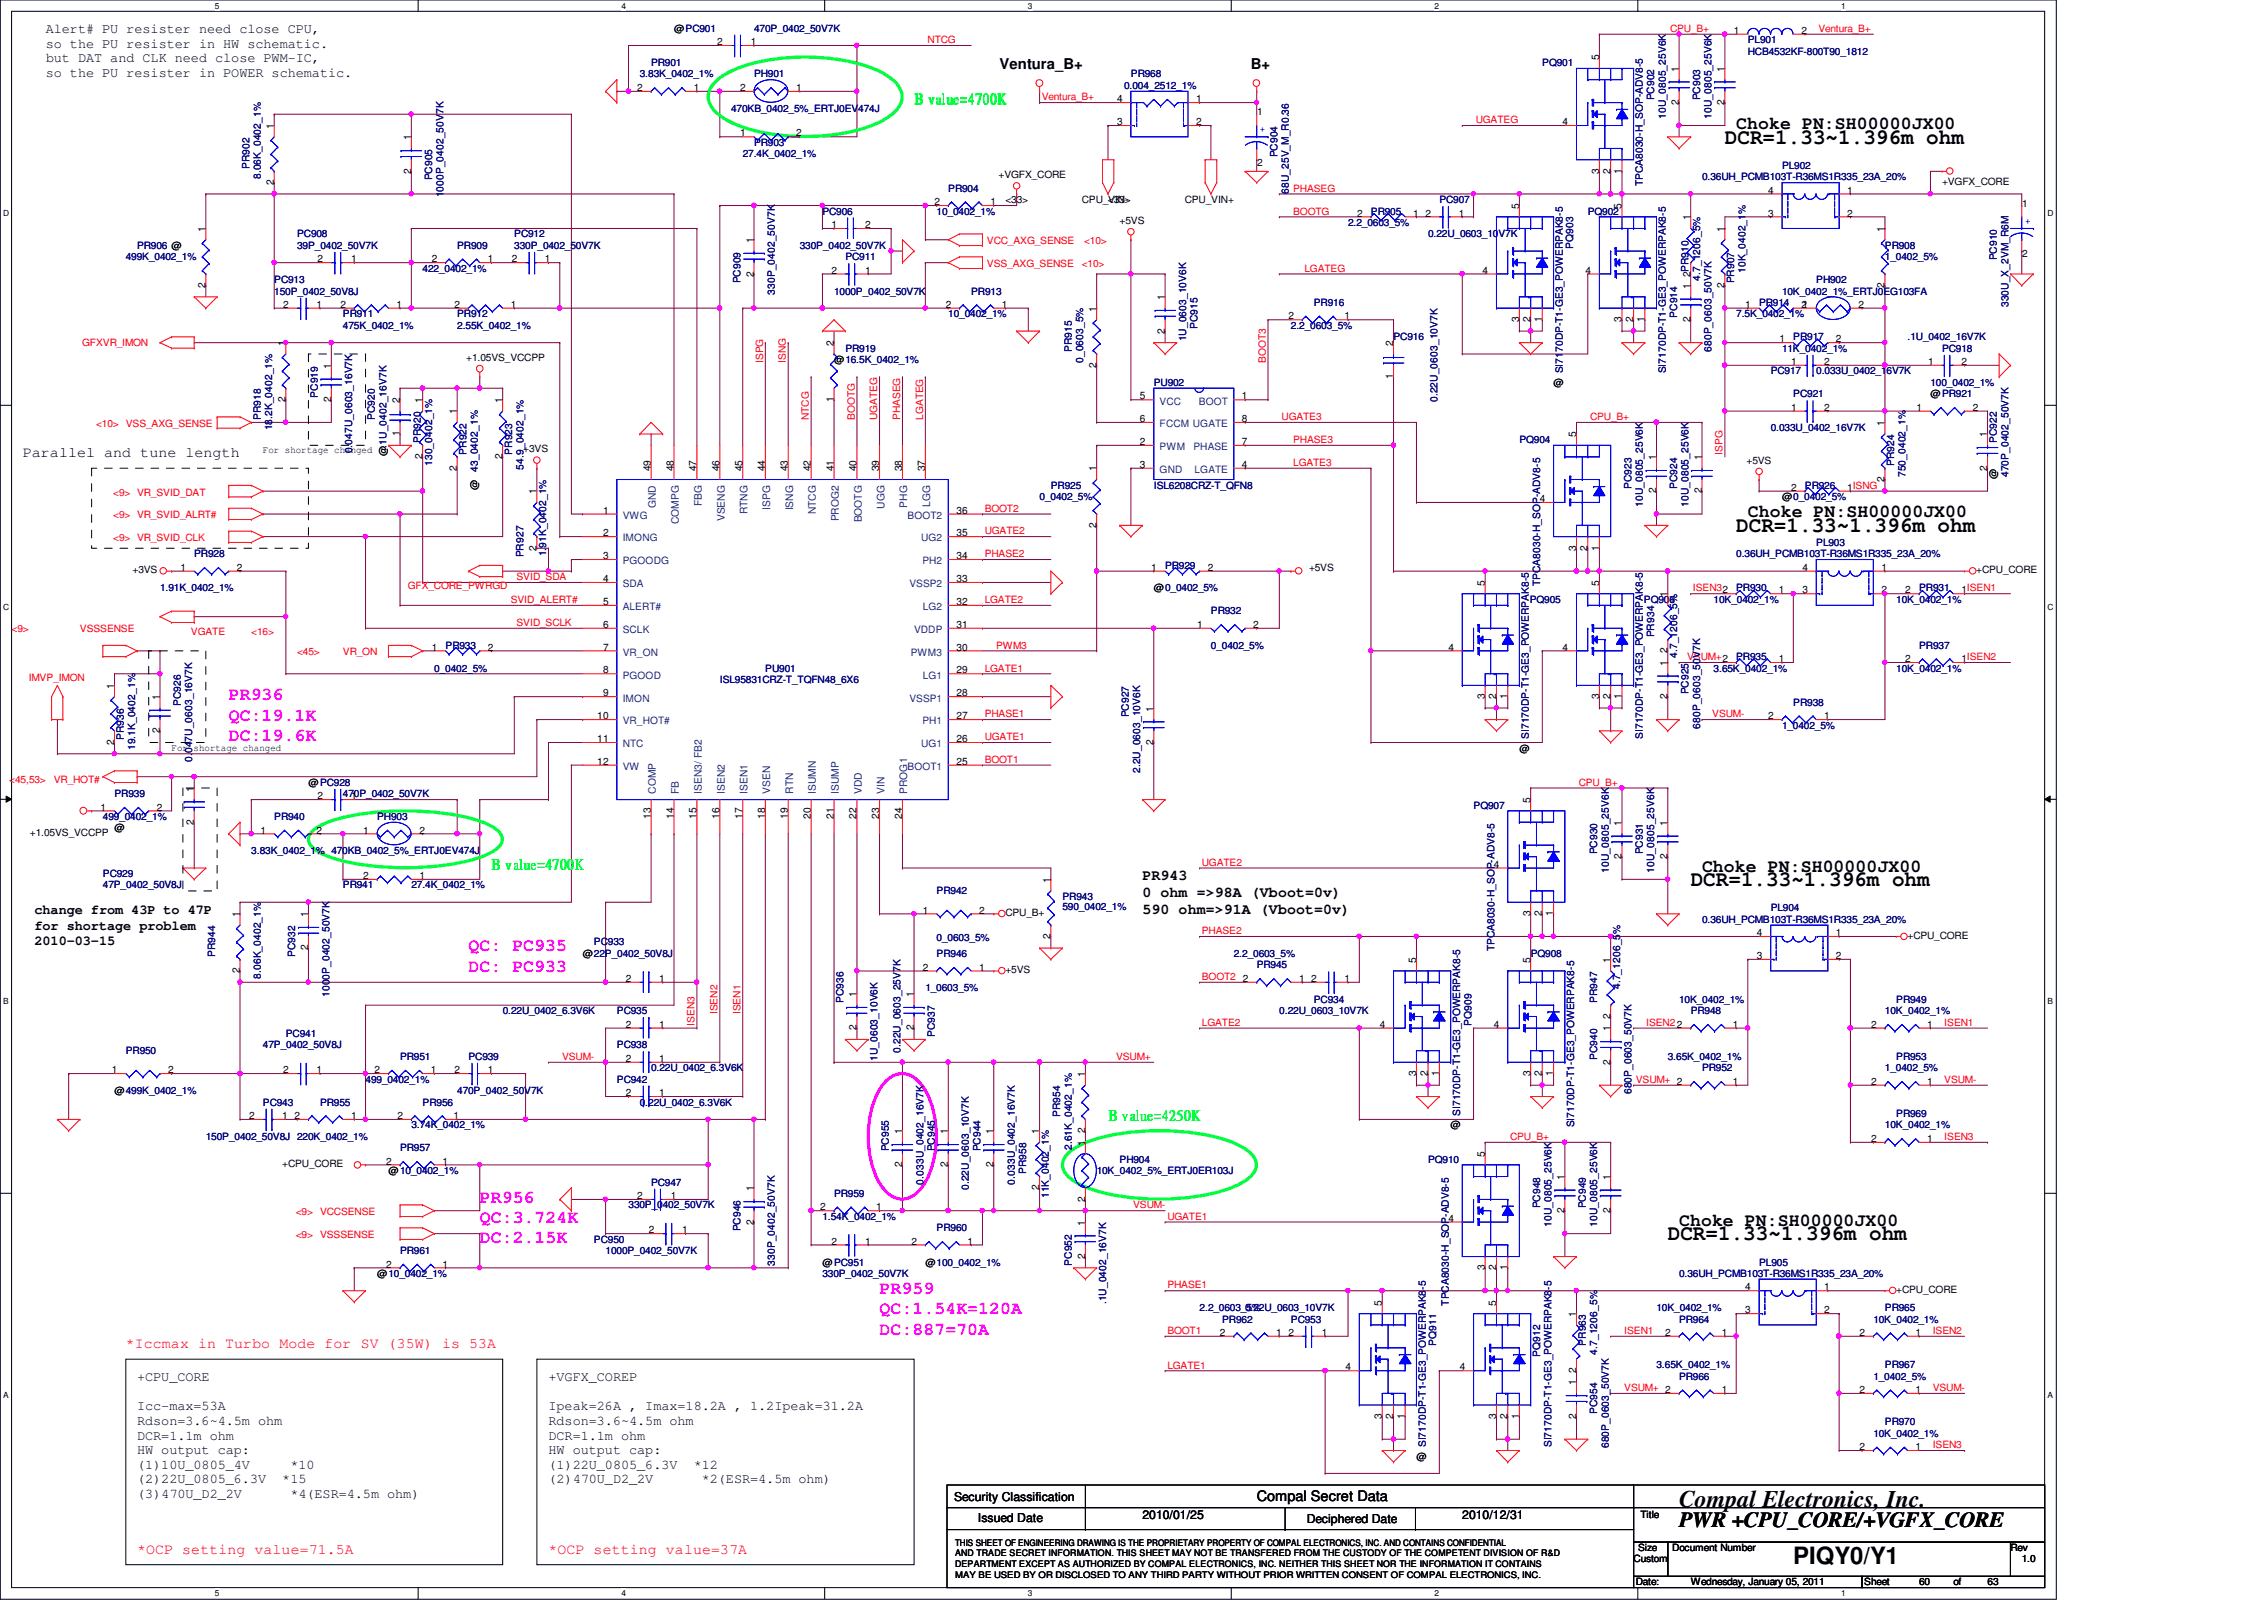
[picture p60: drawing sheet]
<svg xmlns="http://www.w3.org/2000/svg" width="297mm" height="210mm" viewBox="0 0 297 210" stroke-linecap="round" stroke-linejoin="round" font-family="sans-serif">
<defs><g id="words">
<g font-size="3.1">
<text x="220.3" y="197.7">Compal Electronics, Inc.</text>
<text x="235.3" y="205.2">PIQY0/Y1</text>
</g>
<g font-size="2.8">
<text x="226.3" y="18.8">DCR=1.33~1.396m ohm</text>
<text x="227.8" y="69.8">DCR=1.33~1.396m ohm</text>
<text x="221.8" y="116.2">DCR=1.33~1.396m ohm</text>
<text x="218.8" y="162.7">DCR=1.33~1.396m ohm</text>
<text x="220.3" y="200.4">PWR +CPU_CORE/+VGFX_CORE</text>
</g>
<g font-size="2.4">
<text x="227.8" y="16.9">Choke PN:SH00000JX00</text>
<text x="229.3" y="67.9">Choke PN:SH00000JX00</text>
<text x="223.3" y="114.3">Choke PN:SH00000JX00</text>
<text x="220.3" y="160.8">Choke PN:SH00000JX00</text>
</g>
<g font-size="2.4" fill="#f0f">
<text x="30" y="91.9">PR936</text>
<text x="30" y="94.5">QC:19.1K</text>
<text x="30" y="97.2">DC:19.6K</text>
<text x="61.5" y="124.8">QC: PC935</text>
<text x="61.5" y="127.5">DC: PC933</text>
<text x="62.9" y="157.8">PR956</text>
<text x="62.9" y="160.4">QC:3.724K</text>
<text x="62.9" y="163.1">DC:2.15K</text>
<text x="115.4" y="169.8">PR959</text>
<text x="115.4" y="172.4">QC:1.54K=120A</text>
<text x="115.4" y="175.1">DC:887=70A</text>
</g>
<g font-size="1.9">
<text x="131.1" y="9">Ventura_B+</text>
<text x="164.1" y="9">B+</text>
<text x="3" y="59.9">Parallel and tune length</text>
<text x="149.9" y="115.5">PR943</text>
<text x="149.9" y="117.7">0 ohm =&gt;98A (Vboot=0v)</text>
<text x="149.9" y="119.9">590 ohm=&gt;91A (Vboot=0v)</text>
<text x="164.9" y="196.9">Compal Secret Data</text>
</g>
<g font-size="1.9" fill="#00ff40">
<text x="120" y="13.5">B value=4700K</text>
<text x="64.6" y="114">B value=4700K</text>
<text x="145.5" y="146.9">B value=4250K</text>
</g>
<g font-size="1.9" fill="#f00">
<text x="16.5" y="176.8">*Iccmax in Turbo Mode for SV (35W) is 53A</text>
<text x="18" y="203.8">*OCP setting value=71.5A</text>
<text x="72" y="203.8">*OCP setting value=37A</text>
</g>
<g font-size="1.8">
<text x="6" y="4.4">Alert# PU resister need close CPU,</text>
<text x="6" y="6.3">so the PU resister in HW schematic.</text>
<text x="6" y="8.2">but DAT and CLK need close PWM-IC,</text>
<text x="6" y="10.1">so the PU resister in POWER schematic.</text>
<text x="4.5" y="119.9">change from 43P to 47P</text>
<text x="4.5" y="122">for shortage problem</text>
<text x="4.5" y="124">2010-03-15</text>
<text x="18" y="181.2">+CPU_CORE</text>
<text x="18" y="185">Icc-max=53A</text>
<text x="72" y="181.2">+VGFX_COREP</text>
<text x="72" y="185">Ipeak=26A , Imax=18.2A , 1.2Ipeak=31.2A</text>
<text x="18" y="186.9">Rdson=3.6~4.5m ohm</text>
<text x="18" y="188.8">DCR=1.1m ohm</text>
<text x="18" y="190.8">HW output cap:</text>
<text x="72" y="186.9">Rdson=3.6~4.5m ohm</text>
<text x="72" y="188.8">DCR=1.1m ohm</text>
<text x="72" y="190.8">HW output cap:</text>
<text x="18" y="192.7">(1)10U_0805_4V</text>
<text x="18" y="194.6">(2)22U_0805_6.3V</text>
<text x="18" y="196.5">(3)470U_D2_2V</text>
<text x="37" y="194.6">*15</text>
<text x="38.1" y="192.7">*10</text>
<text x="38.1" y="196.5">*4(ESR=4.5m ohm)</text>
<text x="72" y="192.7">(1)22U_0805_6.3V</text>
<text x="72" y="194.6">(2)470U_D2_2V</text>
<text x="91" y="192.7">*12</text>
<text x="92.1" y="194.6">*2(ESR=4.5m ohm)</text>
</g>
<g font-size="1.6">
<text x="125.2" y="196.8">Security Classification</text>
<text x="128.3" y="199.7">Issued Date</text>
<text x="149.9" y="199.2">2010/01/25</text>
<text x="171.4" y="199.9">Deciphered Date</text>
<text x="191.9" y="199.2">2010/12/31</text>
</g>
<g font-size="1.4">
<text x="209.8" y="7.9" transform="rotate(-90 209.8 7.9)">5</text>
<text x="220.3" y="9.4" transform="rotate(-90 220.3 9.4)">1</text>
<text x="226.3" y="9.4" transform="rotate(-90 226.3 9.4)">1</text>
<text x="35.9" y="16.9" transform="rotate(-90 35.9 16.9)">1</text>
<text x="220.3" y="13.8" transform="rotate(-90 220.3 13.8)">2</text>
<text x="226.3" y="13.8" transform="rotate(-90 226.3 13.8)">2</text>
<text x="53.9" y="22.8" transform="rotate(-90 53.9 22.8)">2</text>
<text x="53.9" y="18.4" transform="rotate(-90 53.9 18.4)">1</text>
<text x="209.8" y="22.8" transform="rotate(-90 209.8 22.8)">3</text>
<text x="211.3" y="22.8" transform="rotate(-90 211.3 22.8)">2</text>
<text x="212.8" y="22.8" transform="rotate(-90 212.8 22.8)">1</text>
<text x="35.9" y="24.3" transform="rotate(-90 35.9 24.3)">2</text>
<text x="199.3" y="27.4" transform="rotate(-90 199.3 27.4)">5</text>
<text x="212.8" y="27.4" transform="rotate(-90 212.8 27.4)">5</text>
<text x="221.8" y="28.9" transform="rotate(-90 221.8 28.9)">1</text>
<text x="27" y="30.4" transform="rotate(-90 27 30.4)">1</text>
<text x="98.9" y="31.9" transform="rotate(-90 98.9 31.9)">1</text>
<text x="226.3" y="30.4" transform="rotate(-90 226.3 30.4)">1</text>
<text x="247.3" y="30.4" transform="rotate(-90 247.3 30.4)">1</text>
<text x="27" y="37.8" transform="rotate(-90 27 37.8)">2</text>
<text x="98.9" y="36.3" transform="rotate(-90 98.9 36.3)">2</text>
<text x="143.8" y="40.9" transform="rotate(-90 143.8 40.9)">1</text>
<text x="152.8" y="39.4" transform="rotate(-90 152.8 39.4)">1</text>
<text x="221.8" y="37.9" transform="rotate(-90 221.8 37.9)">1</text>
<text x="221.8" y="36.3" transform="rotate(-90 221.8 36.3)">2PR910</text>
<text x="226.3" y="37.8" transform="rotate(-90 226.3 37.8)">2</text>
<text x="247.3" y="37.8" transform="rotate(-90 247.3 37.8)">2</text>
<text x="37.5" y="45.4" transform="rotate(-90 37.5 45.4)">1</text>
<text x="109.4" y="45.4" transform="rotate(-90 109.4 45.4)">2</text>
<text x="152.8" y="43.8" transform="rotate(-90 152.8 43.8)">2</text>
<text x="182.8" y="45.4" transform="rotate(-90 182.8 45.4)">2</text>
<text x="199.3" y="42.2" transform="rotate(-90 199.3 42.2)">3</text>
<text x="200.8" y="42.2" transform="rotate(-90 200.8 42.2)">2</text>
<text x="202.3" y="42.2" transform="rotate(-90 202.3 42.2)">1</text>
<text x="212.8" y="42.2" transform="rotate(-90 212.8 42.2)">3</text>
<text x="214.3" y="42.2" transform="rotate(-90 214.3 42.2)">2</text>
<text x="215.8" y="42.2" transform="rotate(-90 215.8 42.2)">1</text>
<text x="221.8" y="42.2" transform="rotate(-90 221.8 42.2)">2</text>
<text x="37.5" y="52.7" transform="rotate(-90 37.5 52.7)">2</text>
<text x="43.4" y="52.7" transform="rotate(-90 43.4 52.7)">2</text>
<text x="43.4" y="48.4" transform="rotate(-90 43.4 48.4)">1</text>
<text x="52.4" y="52.9" transform="rotate(-90 52.4 52.9)">2</text>
<text x="55.4" y="52.9" transform="rotate(-90 55.4 52.9)">1</text>
<text x="65.9" y="52.9" transform="rotate(-90 65.9 52.9)">1</text>
<text x="109.4" y="52.7" transform="rotate(-90 109.4 52.7)">1</text>
<text x="143.8" y="48.3" transform="rotate(-90 143.8 48.3)">2</text>
<text x="182.8" y="49.7" transform="rotate(-90 182.8 49.7)">1</text>
<text x="52.4" y="57.2" transform="rotate(-90 52.4 57.2)">1</text>
<text x="59.9" y="54.4" transform="rotate(-90 59.9 54.4)">1</text>
<text x="206.8" y="57.4" transform="rotate(-90 206.8 57.4)">5</text>
<text x="247.3" y="55.9" transform="rotate(-90 247.3 55.9)">1</text>
<text x="260.7" y="57.4" transform="rotate(-90 260.7 57.4)">1</text>
<text x="55.4" y="60.2" transform="rotate(-90 55.4 60.2)">2</text>
<text x="59.9" y="61.8" transform="rotate(-90 59.9 61.8)">2</text>
<text x="65.9" y="60.2" transform="rotate(-90 65.9 60.2)">2</text>
<text x="70.4" y="64.9" transform="rotate(-90 70.4 64.9)">1</text>
<text x="85.4" y="61.8" transform="rotate(-90 85.4 61.8)">49</text>
<text x="88.4" y="61.8" transform="rotate(-90 88.4 61.8)">48</text>
<text x="91.4" y="61.8" transform="rotate(-90 91.4 61.8)">47</text>
<text x="94.4" y="61.8" transform="rotate(-90 94.4 61.8)">46</text>
<text x="97.4" y="61.8" transform="rotate(-90 97.4 61.8)">45</text>
<text x="100.4" y="61.8" transform="rotate(-90 100.4 61.8)">44</text>
<text x="103.4" y="61.8" transform="rotate(-90 103.4 61.8)">43</text>
<text x="106.4" y="61.8" transform="rotate(-90 106.4 61.8)">42</text>
<text x="109.4" y="61.8" transform="rotate(-90 109.4 61.8)">41</text>
<text x="112.4" y="61.8" transform="rotate(-90 112.4 61.8)">40</text>
<text x="115.4" y="61.8" transform="rotate(-90 115.4 61.8)">39</text>
<text x="118.4" y="61.8" transform="rotate(-90 118.4 61.8)">38</text>
<text x="121.4" y="61.8" transform="rotate(-90 121.4 61.8)">37</text>
<text x="143.8" y="61.8" transform="rotate(-90 143.8 61.8)">1</text>
<text x="217.3" y="64.7" transform="rotate(-90 217.3 64.7)">2</text>
<text x="217.3" y="60.4" transform="rotate(-90 217.3 60.4)">1</text>
<text x="223.3" y="64.7" transform="rotate(-90 223.3 64.7)">2</text>
<text x="223.3" y="60.4" transform="rotate(-90 223.3 60.4)">1</text>
<text x="247.3" y="63.2" transform="rotate(-90 247.3 63.2)">2</text>
<text x="260.7" y="61.8" transform="rotate(-90 260.7 61.8)">2</text>
<text x="143.8" y="69.3" transform="rotate(-90 143.8 69.3)">2</text>
<text x="70.4" y="72.2" transform="rotate(-90 70.4 72.2)">2</text>
<text x="194.8" y="76.8" transform="rotate(-90 194.8 76.8)">5</text>
<text x="206.8" y="72.2" transform="rotate(-90 206.8 72.2)">3</text>
<text x="208.3" y="72.2" transform="rotate(-90 208.3 72.2)">2</text>
<text x="209.8" y="76.8" transform="rotate(-90 209.8 76.8)">5</text>
<text x="209.8" y="72.2" transform="rotate(-90 209.8 72.2)">1</text>
<text x="218.8" y="78.4" transform="rotate(-90 218.8 78.4)">1</text>
<text x="218.8" y="87.3" transform="rotate(-90 218.8 87.3)">1</text>
<text x="218.8" y="85.7" transform="rotate(-90 218.8 85.7)">2</text>
<text x="15" y="90.3" transform="rotate(-90 15 90.3)">1</text>
<text x="21" y="91.8" transform="rotate(-90 21 91.8)">1</text>
<text x="151.3" y="93.3" transform="rotate(-90 151.3 93.3)">1</text>
<text x="194.8" y="91.7" transform="rotate(-90 194.8 91.7)">3</text>
<text x="196.3" y="91.7" transform="rotate(-90 196.3 91.7)">2</text>
<text x="197.8" y="91.7" transform="rotate(-90 197.8 91.7)">1</text>
<text x="209.8" y="91.7" transform="rotate(-90 209.8 91.7)">3</text>
<text x="211.3" y="91.7" transform="rotate(-90 211.3 91.7)">2</text>
<text x="212.8" y="91.7" transform="rotate(-90 212.8 91.7)">1</text>
<text x="218.8" y="91.7" transform="rotate(-90 218.8 91.7)">2</text>
<text x="15" y="97.7" transform="rotate(-90 15 97.7)">2</text>
<text x="21" y="96.2" transform="rotate(-90 21 96.2)">2</text>
<text x="151.3" y="97.7" transform="rotate(-90 151.3 97.7)">2</text>
<text x="25.4" y="103.8" transform="rotate(-90 25.4 103.8)">1</text>
<text x="85.4" y="107.5" transform="rotate(-90 85.4 107.5)">13</text>
<text x="88.4" y="107.5" transform="rotate(-90 88.4 107.5)">14</text>
<text x="91.4" y="107.5" transform="rotate(-90 91.4 107.5)">15</text>
<text x="94.4" y="107.5" transform="rotate(-90 94.4 107.5)">16</text>
<text x="97.4" y="107.5" transform="rotate(-90 97.4 107.5)">17</text>
<text x="100.4" y="107.5" transform="rotate(-90 100.4 107.5)">18</text>
<text x="103.4" y="107.5" transform="rotate(-90 103.4 107.5)">19</text>
<text x="106.4" y="107.5" transform="rotate(-90 106.4 107.5)">20</text>
<text x="109.4" y="107.5" transform="rotate(-90 109.4 107.5)">21</text>
<text x="112.4" y="107.5" transform="rotate(-90 112.4 107.5)">22</text>
<text x="115.4" y="107.5" transform="rotate(-90 115.4 107.5)">23</text>
<text x="118.4" y="107.5" transform="rotate(-90 118.4 107.5)">24</text>
<text x="200.8" y="105.3" transform="rotate(-90 200.8 105.3)">5</text>
<text x="25.4" y="108.2" transform="rotate(-90 25.4 108.2)">2</text>
<text x="212.8" y="112.7" transform="rotate(-90 212.8 112.7)">2</text>
<text x="212.8" y="108.3" transform="rotate(-90 212.8 108.3)">1</text>
<text x="218.8" y="112.7" transform="rotate(-90 218.8 112.7)">2</text>
<text x="218.8" y="108.3" transform="rotate(-90 218.8 108.3)">1</text>
<text x="137.8" y="115.8" transform="rotate(-90 137.8 115.8)">1</text>
<text x="31.5" y="120.3" transform="rotate(-90 31.5 120.3)">1</text>
<text x="40.4" y="124.7" transform="rotate(-90 40.4 124.7)">2</text>
<text x="40.4" y="120.3" transform="rotate(-90 40.4 120.3)">1</text>
<text x="137.8" y="123.2" transform="rotate(-90 137.8 123.2)">2</text>
<text x="200.8" y="120.2" transform="rotate(-90 200.8 120.2)">3</text>
<text x="202.3" y="120.2" transform="rotate(-90 202.3 120.2)">2</text>
<text x="203.8" y="120.2" transform="rotate(-90 203.8 120.2)">1</text>
<text x="31.5" y="127.7" transform="rotate(-90 31.5 127.7)">2</text>
<text x="112.4" y="130.8" transform="rotate(-90 112.4 130.8)">1</text>
<text x="119.9" y="130.8" transform="rotate(-90 119.9 130.8)">1</text>
<text x="185.8" y="126.3" transform="rotate(-90 185.8 126.3)">5</text>
<text x="200.8" y="126.3" transform="rotate(-90 200.8 126.3)">5</text>
<text x="211.3" y="126.3" transform="rotate(-90 211.3 126.3)">1</text>
<text x="112.4" y="135.2" transform="rotate(-90 112.4 135.2)">2</text>
<text x="119.9" y="135.2" transform="rotate(-90 119.9 135.2)">2</text>
<text x="211.3" y="135.3" transform="rotate(-90 211.3 135.3)">1</text>
<text x="211.3" y="133.7" transform="rotate(-90 211.3 133.7)">2</text>
<text x="142.4" y="141.3" transform="rotate(-90 142.4 141.3)">1</text>
<text x="185.8" y="141.2" transform="rotate(-90 185.8 141.2)">3</text>
<text x="187.3" y="141.2" transform="rotate(-90 187.3 141.2)">2</text>
<text x="188.8" y="141.2" transform="rotate(-90 188.8 141.2)">1</text>
<text x="200.8" y="141.2" transform="rotate(-90 200.8 141.2)">3</text>
<text x="202.3" y="141.2" transform="rotate(-90 202.3 141.2)">2</text>
<text x="203.8" y="141.2" transform="rotate(-90 203.8 141.2)">1</text>
<text x="211.3" y="139.7" transform="rotate(-90 211.3 139.7)">2</text>
<text x="118.4" y="148.8" transform="rotate(-90 118.4 148.8)">1</text>
<text x="124.4" y="148.8" transform="rotate(-90 124.4 148.8)">1</text>
<text x="130.3" y="148.8" transform="rotate(-90 130.3 148.8)">1</text>
<text x="136.4" y="148.8" transform="rotate(-90 136.4 148.8)">1</text>
<text x="142.4" y="148.7" transform="rotate(-90 142.4 148.7)">2</text>
<text x="118.4" y="153.2" transform="rotate(-90 118.4 153.2)">2</text>
<text x="124.4" y="153.2" transform="rotate(-90 124.4 153.2)">2</text>
<text x="130.3" y="153.2" transform="rotate(-90 130.3 153.2)">2</text>
<text x="142.4" y="150.3" transform="rotate(-90 142.4 150.3)">1</text>
<text x="194.8" y="151.8" transform="rotate(-90 194.8 151.8)">5</text>
<text x="205.3" y="154.8" transform="rotate(-90 205.3 154.8)">1</text>
<text x="211.3" y="154.8" transform="rotate(-90 211.3 154.8)">1</text>
<text x="98.9" y="160.7" transform="rotate(-90 98.9 160.7)">2</text>
<text x="98.9" y="156.3" transform="rotate(-90 98.9 156.3)">1</text>
<text x="136.4" y="156.2" transform="rotate(-90 136.4 156.2)">2</text>
<text x="142.4" y="160.8" transform="rotate(-90 142.4 160.8)">1</text>
<text x="142.4" y="157.6" transform="rotate(-90 142.4 157.6)">2</text>
<text x="205.3" y="159.2" transform="rotate(-90 205.3 159.2)">2</text>
<text x="211.3" y="159.2" transform="rotate(-90 211.3 159.2)">2</text>
<text x="142.4" y="165.1" transform="rotate(-90 142.4 165.1)">2</text>
<text x="194.8" y="166.7" transform="rotate(-90 194.8 166.7)">3</text>
<text x="196.3" y="166.7" transform="rotate(-90 196.3 166.7)">2</text>
<text x="197.8" y="166.7" transform="rotate(-90 197.8 166.7)">1</text>
<text x="181.3" y="171.3" transform="rotate(-90 181.3 171.3)">5</text>
<text x="196.3" y="171.3" transform="rotate(-90 196.3 171.3)">5</text>
<text x="206.8" y="172.8" transform="rotate(-90 206.8 172.8)">1</text>
<text x="206.8" y="181.7" transform="rotate(-90 206.8 181.7)">1</text>
<text x="206.8" y="180.1" transform="rotate(-90 206.8 180.1)">2</text>
<text x="181.3" y="186.1" transform="rotate(-90 181.3 186.1)">3</text>
<text x="182.8" y="186.1" transform="rotate(-90 182.8 186.1)">2</text>
<text x="184.3" y="186.1" transform="rotate(-90 184.3 186.1)">1</text>
<text x="196.3" y="186.1" transform="rotate(-90 196.3 186.1)">3</text>
<text x="197.8" y="186.1" transform="rotate(-90 197.8 186.1)">2</text>
<text x="199.3" y="186.1" transform="rotate(-90 199.3 186.1)">1</text>
<text x="206.8" y="186.1" transform="rotate(-90 206.8 186.1)">2</text>
</g>
<g font-size="1.4" fill="#004080">
<text x="86.1" y="66.7" transform="rotate(-90 86.1 66.7)">GND</text>
<text x="89.1" y="68.7" transform="rotate(-90 89.1 68.7)">COMPG</text>
<text x="92.1" y="66.4" transform="rotate(-90 92.1 66.4)">FBG</text>
<text x="95.1" y="68.4" transform="rotate(-90 95.1 68.4)">VSENG</text>
<text x="98.1" y="67.5" transform="rotate(-90 98.1 67.5)">RTNG</text>
<text x="101" y="66.9" transform="rotate(-90 101 66.9)">ISPG</text>
<text x="104.1" y="67" transform="rotate(-90 104.1 67)">ISNG</text>
<text x="107.1" y="67.5" transform="rotate(-90 107.1 67.5)">NTCG</text>
<text x="110.1" y="68.4" transform="rotate(-90 110.1 68.4)">PROG2</text>
<text x="113.1" y="68.5" transform="rotate(-90 113.1 68.5)">BOOTG</text>
<text x="116" y="66.8" transform="rotate(-90 116 66.8)">UGG</text>
<text x="119" y="66.6" transform="rotate(-90 119 66.6)">PHG</text>
<text x="122" y="66.5" transform="rotate(-90 122 66.5)">LGG</text>
<text x="86.1" y="104.1" transform="rotate(-90 86.1 104.1)">COMP</text>
<text x="89.1" y="104.1" transform="rotate(-90 89.1 104.1)">FB</text>
<text x="92.1" y="104.1" transform="rotate(-90 92.1 104.1)">ISEN3/ FB2</text>
<text x="95.1" y="104.1" transform="rotate(-90 95.1 104.1)">ISEN2</text>
<text x="98.1" y="104.1" transform="rotate(-90 98.1 104.1)">ISEN1</text>
<text x="101" y="104.1" transform="rotate(-90 101 104.1)">VSEN</text>
<text x="104.1" y="104.1" transform="rotate(-90 104.1 104.1)">RTN</text>
<text x="107.1" y="104.1" transform="rotate(-90 107.1 104.1)">ISUMN</text>
<text x="110.1" y="104.1" transform="rotate(-90 110.1 104.1)">ISUMP</text>
<text x="113.1" y="104.1" transform="rotate(-90 113.1 104.1)">VDD</text>
<text x="116" y="104.1" transform="rotate(-90 116 104.1)">VIN</text>
<text x="119" y="104.1" transform="rotate(-90 119 104.1)">PROG1</text>
</g>
<g font-size="1.3">
<text x="88.4" y="4.1">@PC901</text>
<text x="94.1" y="5.9">2</text>
<text x="98.5" y="5.9">1</text>
<text x="227.5" y="4.4">1</text>
<text x="236.3" y="4.4">2</text>
<text x="83.6" y="11.9">2</text>
<text x="91" y="11.9">1</text>
<text x="97.1" y="11.9">2</text>
<text x="104.5" y="11.9">1</text>
<text x="97.1" y="17.9">1</text>
<text x="104.5" y="17.9">2</text>
<text x="146.6" y="16.4">3</text>
<text x="146.6" y="13.4">4</text>
<text x="156.9" y="13.4">1</text>
<text x="156.9" y="16.4">2</text>
<text x="164.9" y="15.1">1</text>
<text x="205" y="16.4">4</text>
<text x="131" y="23.4">+VGFX_CORE</text>
<text x="164.9" y="21.8">2</text>
<text x="109.1" y="29.9">1</text>
<text x="113.5" y="29.9">2</text>
<text x="122.6" y="26.9">2</text>
<text x="130" y="26.9">1</text>
<text x="131.9" y="26.6">&lt;33&gt;</text>
<text x="141.9" y="26.6">CPU_VIN-</text>
<text x="145.4" y="26.6">&lt;33&gt;</text>
<text x="146.9" y="29.3">+5VS</text>
<text x="155.4" y="26.6">CPU_VIN+</text>
<text x="178.1" y="28.4">2</text>
<text x="185.4" y="28.4">1</text>
<text x="187" y="28.4">2</text>
<text x="191.4" y="28.4">1</text>
<text x="232" y="28.4">3</text>
<text x="232" y="25.4">4</text>
<text x="242.4" y="25.4">1</text>
<text x="242.4" y="28.4">2</text>
<text x="254.8" y="24.3">+VGFX_CORE</text>
<text x="265.3" y="27.1">1</text>
<text x="41.7" y="34.4">2</text>
<text x="46.1" y="34.4">1</text>
<text x="56.6" y="34.4">2</text>
<text x="64" y="34.4">1</text>
<text x="67.1" y="34.4">2</text>
<text x="71.5" y="34.4">1</text>
<text x="109.1" y="35.9">2</text>
<text x="113.5" y="35.9">1</text>
<text x="194.5" y="35.9">4</text>
<text x="208" y="35.9">4</text>
<text x="265.3" y="33.7">2</text>
<text x="37.2" y="40.4">2</text>
<text x="41.5" y="40.4">1</text>
<text x="44.7" y="40.4">2</text>
<text x="52" y="40.4">1</text>
<text x="59.6" y="40.4">2</text>
<text x="67" y="40.4">1</text>
<text x="124.1" y="40.4">2</text>
<text x="131.4" y="40.4">1</text>
<text x="169" y="41.9">2</text>
<text x="176.4" y="41.9">1</text>
<text x="229" y="40.4">1</text>
<text x="236.3" y="40.4">2</text>
<text x="236.5" y="40.4">1</text>
<text x="243.8" y="40.4">2</text>
<text x="61.2" y="47.3">+1.05VS_VCCPP</text>
<text x="109.4" y="47.6">@16.5K_0402_1%</text>
<text x="233.5" y="44.9">1</text>
<text x="235" y="47.9">1</text>
<text x="239.3" y="47.9">2</text>
<text x="240.9" y="44.9">2</text>
<text x="253" y="47.9">1</text>
<text x="257.3" y="47.9">2</text>
<text x="149.6" y="52.4">5</text>
<text x="162.9" y="52.4">1</text>
<text x="203.8" y="50.6">@</text>
<text x="235" y="53.9">1</text>
<text x="239.3" y="53.9">2</text>
<text x="251.5" y="53.9">1</text>
<text x="253.3" y="52.1">@PR921</text>
<text x="258.8" y="53.9">2</text>
<text x="34.5" y="59.5">For shortage changed</text>
<text x="50.7" y="59.8" transform="rotate(-90 50.7 59.8)">@.1U_0402_16V7K</text>
<text x="68.7" y="59.3">+3VS</text>
<text x="149.6" y="55.4">6</text>
<text x="149.6" y="58.4">2</text>
<text x="162.9" y="58.4">7</text>
<text x="162.9" y="55.4">8</text>
<text x="62.7" y="64.3" transform="rotate(-90 62.7 64.3)">@</text>
<text x="149.6" y="61.4">3</text>
<text x="162.9" y="61.4">4</text>
<text x="202" y="65.9">4</text>
<text x="229.1" y="60.8">+5VS</text>
<text x="233.8" y="65.6">@0_0402_5%</text>
<text x="235" y="64.4">2</text>
<text x="242.4" y="64.4">1ISNG</text>
<text x="262" y="62.8" transform="rotate(-90 262 62.8)">@</text>
<text x="79.1" y="67.4">1</text>
<text x="79.1" y="70.4">2</text>
<text x="125.5" y="70.4">35</text>
<text x="125.5" y="67.4">36</text>
<text x="17.4" y="75.2">+3VS</text>
<text x="23.7" y="74.9">1</text>
<text x="31.1" y="74.9">2</text>
<text x="79.1" y="73.4">3</text>
<text x="79.1" y="76.4">4</text>
<text x="125.5" y="76.4">33</text>
<text x="125.5" y="73.4">34</text>
<text x="151" y="74.9">1</text>
<text x="151.4" y="77.6">@0_0402_5%</text>
<text x="158.5" y="74.9">2</text>
<text x="171.7" y="74.9">+5VS</text>
<text x="233.4" y="77.9">1</text>
<text x="236.5" y="77.9">3</text>
<text x="236.5" y="74.9">4</text>
<text x="246.8" y="74.9">1</text>
<text x="246.8" y="77.9">2</text>
<text x="250" y="77.9">2</text>
<text x="257.3" y="77.9">1ISEN1</text>
<text x="259.3" y="75.2">+CPU_CORE</text>
<text x="79.1" y="79.4">5</text>
<text x="79.1" y="82.4">6</text>
<text x="125.5" y="82.4">31</text>
<text x="125.5" y="79.4">32</text>
<text x="157.1" y="82.4">1</text>
<text x="164.4" y="82.4">2</text>
<text x="56.6" y="85.3">1</text>
<text x="64" y="85.3">2</text>
<text x="79.1" y="85.3">7</text>
<text x="79.1" y="88.3">8</text>
<text x="125.5" y="88.3">29</text>
<text x="125.5" y="85.3">30</text>
<text x="190" y="85.3">4</text>
<text x="205" y="85.3">4</text>
<text x="233.4" y="86.9">1</text>
<text x="250" y="86.9">2</text>
<text x="257.3" y="86.9">1ISEN2</text>
<text x="78.4" y="94.4">10</text>
<text x="79.1" y="91.4">9</text>
<text x="125.5" y="94.4">27</text>
<text x="125.5" y="91.4">28</text>
<text x="232" y="94.4">2</text>
<text x="239.3" y="94.4">1</text>
<text x="22.5" y="98.5">For shortage changed</text>
<text x="78.4" y="97.4">11</text>
<text x="78.4" y="100.3">12</text>
<text x="125.5" y="100.3">25</text>
<text x="125.5" y="97.4">26</text>
<text x="199.3" y="98.6">@</text>
<text x="13.2" y="106.3">1</text>
<text x="20.6" y="106.3">2</text>
<text x="40.5" y="103.1">@PC928</text>
<text x="41.7" y="104.9">2</text>
<text x="46.1" y="104.9">1</text>
<text x="3.9" y="109.7">+1.05VS_VCCPP</text>
<text x="15" y="109.1">@</text>
<text x="34.2" y="109.3">1</text>
<text x="41.5" y="109.3">2</text>
<text x="47.7" y="109.3">1</text>
<text x="55" y="109.3">2</text>
<text x="196" y="113.8">4</text>
<text x="47.7" y="115.3">2</text>
<text x="55" y="115.3">1</text>
<text x="121.1" y="119.8">1</text>
<text x="128.5" y="119.8">2</text>
<text x="76.5" y="125.6">@22P_0402_50V8J</text>
<text x="131.9" y="120.1">CPU_B+</text>
<text x="230.5" y="125.8">3</text>
<text x="230.5" y="122.8">4</text>
<text x="240.9" y="122.8">1</text>
<text x="240.9" y="125.8">2</text>
<text x="250.3" y="123.1">+CPU_CORE</text>
<text x="82.1" y="128.8">2</text>
<text x="86.5" y="128.8">1</text>
<text x="121.1" y="127.3">2</text>
<text x="128.5" y="127.3">1</text>
<text x="131.9" y="127.6">+5VS</text>
<text x="163.1" y="128.8">2</text>
<text x="170.4" y="128.8">1</text>
<text x="172" y="128.8">2</text>
<text x="176.4" y="128.8">1</text>
<text x="82.1" y="134.8">2</text>
<text x="86.5" y="134.8">1</text>
<text x="181" y="134.8">4</text>
<text x="196" y="134.8">4</text>
<text x="227.4" y="134.8">1</text>
<text x="245.5" y="134.8">2</text>
<text x="252.9" y="134.8">1</text>
<text x="14.7" y="140.8">1</text>
<text x="15" y="143.6">@499K_0402_1%</text>
<text x="22.1" y="140.8">2</text>
<text x="37.2" y="140.8">2</text>
<text x="41.5" y="140.8">1</text>
<text x="49.1" y="140.8">2</text>
<text x="56.5" y="140.8">1</text>
<text x="59.6" y="140.8">2</text>
<text x="64" y="140.8">1</text>
<text x="82.1" y="143.8">2</text>
<text x="82.1" y="139.3">2</text>
<text x="86.5" y="143.8">1</text>
<text x="86.5" y="139.3">1</text>
<text x="227.4" y="142.3">1</text>
<text x="245.5" y="142.3">2</text>
<text x="252.9" y="142.3">1</text>
<text x="32.7" y="146.8">2</text>
<text x="37" y="146.8">1</text>
<text x="38.6" y="146.8">2</text>
<text x="46.1" y="146.8">1</text>
<text x="52.2" y="146.8">2</text>
<text x="59.5" y="146.8">1</text>
<text x="190.3" y="148">@</text>
<text x="245.5" y="149.8">2</text>
<text x="252.9" y="149.8">1</text>
<text x="37" y="153.1">+CPU_CORE</text>
<text x="50.7" y="152.8">2</text>
<text x="51" y="154">@10_0402_1%</text>
<text x="58" y="152.8">1</text>
<text x="83.6" y="157.3">2</text>
<text x="85.1" y="161.8">2</text>
<text x="88" y="157.3">1</text>
<text x="89.5" y="161.8">1</text>
<text x="107.6" y="158.8">2</text>
<text x="115" y="158.8">1</text>
<text x="190" y="160.3">4</text>
<text x="49.5" y="167.5">@10_0402_1%</text>
<text x="50.7" y="166.3">2</text>
<text x="58" y="166.3">1</text>
<text x="107.9" y="166">@PC951</text>
<text x="109.1" y="163.3">2</text>
<text x="113.5" y="163.3">1</text>
<text x="119.6" y="163.3">2</text>
<text x="121.4" y="166">@100_0402_1%</text>
<text x="127" y="163.3">1</text>
<text x="229" y="172.3">3</text>
<text x="229" y="169.3">4</text>
<text x="239.3" y="169.3">1</text>
<text x="239.3" y="172.3">2</text>
<text x="248.8" y="169.6">+CPU_CORE</text>
<text x="160.1" y="175.3">2</text>
<text x="167.4" y="175.3">1</text>
<text x="169" y="175.3">2</text>
<text x="173.4" y="175.3">1</text>
<text x="176.5" y="179.8">4</text>
<text x="191.5" y="179.8">4</text>
<text x="218.5" y="175.3">2</text>
<text x="225.9" y="175.3">1</text>
<text x="244" y="175.3">2</text>
<text x="251.3" y="175.3">1</text>
<text x="225.9" y="182.8">1</text>
<text x="244" y="182.8">2</text>
<text x="251.3" y="182.8">1</text>
<text x="185.8" y="191.5">@</text>
<text x="244" y="190.2">2</text>
<text x="251.3" y="190.2">1</text>
<text x="214.9" y="203.5">Size</text>
<text x="215.2" y="199.1">Title</text>
<text x="219.4" y="203.5">Document Number</text>
<text x="263.8" y="203.5">Rev</text>
<text x="214.3" y="205">Custom</text>
<text x="214.6" y="208">Date:</text>
<text x="221.8" y="208">Wednesday, January 05, 2011</text>
<text x="244.6" y="208">Sheet</text>
<text x="251.8" y="208">60</text>
<text x="256.3" y="208">of</text>
<text x="260.8" y="208">63</text>
<text x="265.3" y="205">1.0</text>
</g>
<g font-size="1.3" fill="#000080">
<text x="98.9" y="4.1">470P_0402_50V7K</text>
<text x="229.3" y="5.7">PL901</text>
<text x="83.9" y="10.2">3.83K_0402_1%</text>
<text x="85.4" y="8.7">PR901</text>
<text x="98.9" y="10.2">PH901</text>
<text x="147.5" y="11.6">0.004_2512_1%</text>
<text x="148.4" y="10.2">PR968</text>
<text x="202.3" y="8.7">PQ901</text>
<text x="229.3" y="7.2">HCB4532KF-800T90_1812</text>
<text x="95.9" y="14.6">470KB_0402_5%_ERTJ0EV474J</text>
<text x="217" y="13.2" transform="rotate(-90 217 13.2)">PC902</text>
<text x="218.6" y="15.6" transform="rotate(-90 218.6 15.6)">10U_0805_25V6K</text>
<text x="223.1" y="13.2" transform="rotate(-90 223.1 13.2)">PC903</text>
<text x="224.5" y="15.6" transform="rotate(-90 224.5 15.6)">10U_0805_25V6K</text>
<text x="32.7" y="22.2" transform="rotate(-90 32.7 22.2)">PR902</text>
<text x="34.2" y="23.5" transform="rotate(-90 34.2 23.5)">8.06K_0402_1%</text>
<text x="56.7" y="23.7" transform="rotate(-90 56.7 23.7)">PC905</text>
<text x="97.4" y="20.7">27.4K_0402_1%</text>
<text x="98.9" y="19.1">PR903</text>
<text x="167.6" y="20.7" transform="rotate(-90 167.6 20.7)">PC904</text>
<text x="223.3" y="23.7">0.36UH_PCMB103T-R36MS1R335_23A_20%</text>
<text x="233.8" y="22.1">PL902</text>
<text x="58.2" y="25.9" transform="rotate(-90 58.2 25.9)">1000P_0402_50V7K</text>
<text x="107.9" y="28.2">PC906</text>
<text x="122.9" y="28.2">10_0402_1%</text>
<text x="124.4" y="25.1">PR904</text>
<text x="169.1" y="25.4" transform="rotate(-90 169.1 25.4)">68U_25V_M_R0.36</text>
<text x="176.9" y="29.6">2.2_0603_5%</text>
<text x="179.9" y="28.2">PR905</text>
<text x="188.8" y="26.6">PC907</text>
<text x="208.3" y="28.2">PQ902</text>
<text x="215.6" y="24.4" transform="rotate(-90 215.6 24.4)">TPCA8030-H_SOP-ADV8-5</text>
<text x="16.5" y="34.1">499K_0402_1%</text>
<text x="18" y="32.6">PR906 @</text>
<text x="39" y="31.2">PC908</text>
<text x="39" y="32.6">39P_0402_50V7K</text>
<text x="55.5" y="35.6">422_0402_1%</text>
<text x="60" y="32.6">PR909</text>
<text x="67.5" y="31.2">PC912</text>
<text x="67.5" y="32.6">330P_0402_50V7K</text>
<text x="104.9" y="32.6">330P_0402_50V7K</text>
<text x="110.9" y="34.1">PC911</text>
<text x="187.4" y="31.2">0.22U_0603_10V7K</text>
<text x="206.4" y="32.6" transform="rotate(-90 206.4 32.6)">PQ903</text>
<text x="229" y="35.8" transform="rotate(-90 229 35.8)">10K_0402_1%</text>
<text x="247.3" y="32.6">PR908</text>
<text x="247.3" y="34.1">1_0402_5%</text>
<text x="262" y="34.2" transform="rotate(-90 262 34.2)">PC910</text>
<text x="36" y="37.1">PC913</text>
<text x="36" y="38.7">150P_0402_50V8J</text>
<text x="45" y="41.6">PR911</text>
<text x="60" y="41.6">PR912</text>
<text x="97.2" y="37.2" transform="rotate(-90 97.2 37.2)">PC909</text>
<text x="101.6" y="38.7" transform="rotate(-90 101.6 38.7)">330P_0402_50V7K</text>
<text x="109.4" y="38.7">1000P_0402_50V7K</text>
<text x="124.4" y="41.6">10_0402_1%</text>
<text x="127.4" y="38.7">PR913</text>
<text x="172.4" y="40.1">PR916</text>
<text x="220" y="41.7" transform="rotate(-90 220 41.7)">PC914</text>
<text x="223.1" y="36.8" transform="rotate(-90 223.1 36.8)">4.7_1206_5%</text>
<text x="227.5" y="37.2" transform="rotate(-90 227.5 37.2)">PR907</text>
<text x="227.8" y="41.6">7.5K_0402_1%</text>
<text x="230.8" y="40.1">PR914</text>
<text x="233.8" y="38.7">10K_0402_1%_ERTJ0EG103FA</text>
<text x="238.3" y="37.1">PH902</text>
<text x="263.5" y="40.3" transform="rotate(-90 263.5 40.3)">330U_X_2VM_R6M</text>
<text x="45" y="43.1">475K_0402_1%</text>
<text x="60" y="43.1">2.55K_0402_1%</text>
<text x="110.9" y="46.1">PR919</text>
<text x="140.6" y="46.1" transform="rotate(-90 140.6 46.1)">PR915</text>
<text x="142.1" y="47.6" transform="rotate(-90 142.1 47.6)">0_0603_5%</text>
<text x="155.6" y="44.8" transform="rotate(-90 155.6 44.8)">1U_0603_10V6K</text>
<text x="157.1" y="43.1" transform="rotate(-90 157.1 43.1)">PC915</text>
<text x="169.4" y="43.1">2.2_0603_5%</text>
<text x="182.8" y="44.6">PC916</text>
<text x="224.5" y="46.1" transform="rotate(-90 224.5 46.1)">680P_0603_50V7K</text>
<text x="233.8" y="46.1">11K_0402_1%</text>
<text x="235.3" y="44.6">PR917</text>
<text x="250.3" y="44.6">.1U_0402_16V7K</text>
<text x="254.8" y="46.1">PC918</text>
<text x="41.7" y="52.2" transform="rotate(-90 41.7 52.2)">PC919</text>
<text x="151.4" y="50.6">PU902</text>
<text x="188.6" y="52.7" transform="rotate(-90 188.6 52.7)">0.22U_0603_10V7K</text>
<text x="205.1" y="49" transform="rotate(-90 205.1 49)">SI7170DP-T1-GE3_POWERPAK8-5</text>
<text x="218.6" y="49" transform="rotate(-90 218.6 49)">SI7170DP-T1-GE3_POWERPAK8-5</text>
<text x="232.3" y="49.1">PC917</text>
<text x="235.3" y="52.1">PC921</text>
<text x="238.3" y="49.1">0.033U_0402_16V7K</text>
<text x="253.3" y="50.6">100_0402_1%</text>
<text x="34.2" y="55.1" transform="rotate(-90 34.2 55.1)">PR918</text>
<text x="35.7" y="56.5" transform="rotate(-90 35.7 56.5)">18.2K_0402_1%</text>
<text x="46.2" y="59.5" transform="rotate(-90 46.2 59.5)">0.047U_0603_16V7K</text>
<text x="49.2" y="55.1" transform="rotate(-90 49.2 55.1)">PC920</text>
<text x="55.2" y="58.1" transform="rotate(-90 55.2 58.1)">PR920</text>
<text x="61.2" y="59.6" transform="rotate(-90 61.2 59.6)">PR922</text>
<text x="67.2" y="59.6" transform="rotate(-90 67.2 59.6)">PR923</text>
<text x="199.3" y="58.1">PQ904</text>
<text x="232.3" y="56.6">0.033U_0402_16V7K</text>
<text x="262" y="58.1" transform="rotate(-90 262 58.1)">PC922</text>
<text x="56.7" y="61.1" transform="rotate(-90 56.7 61.1)">130_0402_1%</text>
<text x="62.7" y="61.9" transform="rotate(-90 62.7 61.9)">43_0402_1%</text>
<text x="68.7" y="61.6" transform="rotate(-90 68.7 61.6)">54.9_0402_1%</text>
<text x="136.4" y="65.6">0_0402_5%</text>
<text x="137.9" y="64.1">PR925</text>
<text x="151.4" y="64.1">ISL6208CRZ-T_QFN8</text>
<text x="214" y="64.1" transform="rotate(-90 214 64.1)">PC923</text>
<text x="220" y="64.1" transform="rotate(-90 220 64.1)">PC924</text>
<text x="236.8" y="64.1">PR926</text>
<text x="248.5" y="61.1" transform="rotate(-90 248.5 61.1)">PR924</text>
<text x="250" y="62.6" transform="rotate(-90 250 62.6)">750_0402_1%</text>
<text x="263.5" y="62.6" transform="rotate(-90 263.5 62.6)">470P_0402_50V7K</text>
<text x="215.6" y="66.5" transform="rotate(-90 215.6 66.5)">10U_0805_25V6K</text>
<text x="221.5" y="66.5" transform="rotate(-90 221.5 66.5)">10U_0805_25V6K</text>
<text x="238.3" y="71.6">PL903</text>
<text x="21" y="77.6">1.91K_0402_1%</text>
<text x="25.5" y="73.1">PR928</text>
<text x="68.7" y="73.1" transform="rotate(-90 68.7 73.1)">PR927</text>
<text x="71.7" y="73" transform="rotate(-90 71.7 73)">1.91K_0402_1%</text>
<text x="152.9" y="74.6">PR929</text>
<text x="202.1" y="76.9" transform="rotate(-90 202.1 76.9)">TPCA8030-H_SOP-ADV8-5</text>
<text x="227.8" y="77.6">PR930</text>
<text x="227.8" y="73.1">0.36UH_PCMB103T-R36MS1R335_23A_20%</text>
<text x="251.8" y="77.6">PR931</text>
<text x="158.9" y="80.6">PR932</text>
<text x="200.7" y="79.1">PQ905</text>
<text x="215.7" y="79.1">PQ906</text>
<text x="217" y="83.6" transform="rotate(-90 217 83.6)">PR934</text>
<text x="224.8" y="79.1">10K_0402_1%</text>
<text x="248.8" y="79.1">10K_0402_1%</text>
<text x="57" y="88.1">0_0402_5%</text>
<text x="58.5" y="85.1">PR933</text>
<text x="94.4" y="89.6">ISL95831CRZ-T_TQFN48_6X6</text>
<text x="100.4" y="88.1">PU901</text>
<text x="158.9" y="85.1">0_0402_5%</text>
<text x="220" y="86.3" transform="rotate(-90 220 86.3)">4.7_1206_5%</text>
<text x="224.8" y="88.1">3.65K_0402_1%</text>
<text x="227.8" y="86.6">PR935</text>
<text x="248.8" y="88.1">10K_0402_1%</text>
<text x="251.8" y="85.1">PR937</text>
<text x="23.7" y="92.6" transform="rotate(-90 23.7 92.6)">PC926</text>
<text x="148.1" y="94.1" transform="rotate(-90 148.1 94.1)">PC927</text>
<text x="221.5" y="91.1" transform="rotate(-90 221.5 91.1)">PC925</text>
<text x="223.1" y="95.6" transform="rotate(-90 223.1 95.6)">680P_0603_50V7K</text>
<text x="233.8" y="95.6">1_0402_5%</text>
<text x="235.3" y="92.6">PR938</text>
<text x="16.3" y="97.1" transform="rotate(-90 16.3 97.1)">PR936</text>
<text x="17.7" y="98.4" transform="rotate(-90 17.7 98.4)">19.1K_0402_1%</text>
<text x="25.2" y="99.9" transform="rotate(-90 25.2 99.9)">0.047U_0603_16V7K</text>
<text x="149.6" y="101.4" transform="rotate(-90 149.6 101.4)">2.2U_0603_10V6K</text>
<text x="200.6" y="96.9" transform="rotate(-90 200.6 96.9)">SI7170DP-T1-GE3_POWERPAK8-5</text>
<text x="215.6" y="96.9" transform="rotate(-90 215.6 96.9)">SI7170DP-T1-GE3_POWERPAK8-5</text>
<text x="13.5" y="107.6">499_0402_1%</text>
<text x="15" y="104.6">PR939</text>
<text x="36" y="107.6">PR940</text>
<text x="45" y="104.6">470P_0402_50V7K</text>
<text x="49.5" y="107.6">PH903</text>
<text x="193.3" y="106.1">PQ907</text>
<text x="33" y="112.1">3.83K_0402_1% 470KB_0402_5%_ERTJ0EV474J</text>
<text x="209.5" y="112.1" transform="rotate(-90 209.5 112.1)">PC930</text>
<text x="215.6" y="112.1" transform="rotate(-90 215.6 112.1)">PC931</text>
<text x="13.5" y="115.1">PC929</text>
<text x="13.5" y="116.5">47P_0402_50V8J</text>
<text x="45" y="116.5">PR941</text>
<text x="54" y="116.5">27.4K_0402_1%</text>
<text x="122.9" y="117.3">PR942</text>
<text x="139.4" y="118.1">PR943</text>
<text x="139.4" y="119.4">590_0402_1%</text>
<text x="211.1" y="114.5" transform="rotate(-90 211.1 114.5)">10U_0805_25V6K</text>
<text x="217" y="114.5" transform="rotate(-90 217 114.5)">10U_0805_25V6K</text>
<text x="232.3" y="119.5">PL904</text>
<text x="28.2" y="125.6" transform="rotate(-90 28.2 125.6)">PR944</text>
<text x="38.7" y="125.6" transform="rotate(-90 38.7 125.6)">PC932</text>
<text x="77.9" y="124">PC933</text>
<text x="122.9" y="123.4">0_0603_5%</text>
<text x="122.9" y="125.6">PR946</text>
<text x="161.9" y="125.6">2.2_0603_5%</text>
<text x="196.1" y="124.8" transform="rotate(-90 196.1 124.8)">TPCA8030-H_SOP-ADV8-5</text>
<text x="200.8" y="125.6">PQ908</text>
<text x="223.3" y="121.1">0.36UH_PCMB103T-R36MS1R335_23A_20%</text>
<text x="34.2" y="128.4" transform="rotate(-90 34.2 128.4)">8.06K_0402_1%</text>
<text x="43.2" y="130.8" transform="rotate(-90 43.2 130.8)">1000P_0402_50V7K</text>
<text x="110.7" y="131.6" transform="rotate(-90 110.7 131.6)">PC936</text>
<text x="121.4" y="130">1_0603_5%</text>
<text x="164.9" y="127">PR945</text>
<text x="172.4" y="131.5">PC934</text>
<text x="209.5" y="131.6" transform="rotate(-90 209.5 131.6)">PR947</text>
<text x="212.6" y="129.8" transform="rotate(-90 212.6 129.8)">4.7_1206_5%</text>
<text x="220.3" y="131.5">10K_0402_1%</text>
<text x="248.8" y="131.5">PR949</text>
<text x="34.5" y="137.5">47P_0402_50V8J</text>
<text x="37.5" y="136.1">PC941</text>
<text x="66" y="133.1">0.22U_0402_6.3V6K</text>
<text x="80.9" y="133.1">PC935</text>
<text x="80.9" y="137.5">PC938</text>
<text x="122.6" y="136.1" transform="rotate(-90 122.6 136.1)">PC937</text>
<text x="167.8" y="133.1">0.22U_0603_10V7K</text>
<text x="193.1" y="134.6" transform="rotate(-90 193.1 134.6)">PQ909</text>
<text x="221.8" y="133.1">PR948</text>
<text x="247.3" y="133.1">10K_0402_1%</text>
<text x="16.5" y="138.3">PR950</text>
<text x="48" y="142">499_0402_1%</text>
<text x="52.5" y="139">PR951</text>
<text x="60" y="143.6">470P_0402_50V7K</text>
<text x="61.5" y="139">PC939</text>
<text x="80.9" y="142">PC942</text>
<text x="85.4" y="140.5">0.22U_0402_6.3V6K</text>
<text x="115.1" y="139.2" transform="rotate(-90 115.1 139.2)">1U_0603_10V6K</text>
<text x="118.1" y="138.1" transform="rotate(-90 118.1 138.1)">0.22U_0603_25V7K</text>
<text x="209.5" y="139.1" transform="rotate(-90 209.5 139.1)">PC940</text>
<text x="214" y="143.6" transform="rotate(-90 214 143.6)">680P_0603_50V7K</text>
<text x="218.8" y="139">3.65K_0402_1%</text>
<text x="223.3" y="140.5">PR952</text>
<text x="247.3" y="140.5">1_0402_5%</text>
<text x="248.8" y="139">PR953</text>
<text x="27" y="149.5">150P_0402_50V8J 220K_0402_1%</text>
<text x="34.5" y="145">PC943</text>
<text x="42" y="145">PR955</text>
<text x="54" y="148">3.74K_0402_1%</text>
<text x="55.5" y="145">PR956</text>
<text x="83.9" y="145">0.22U_0402_6.3V6K</text>
<text x="139.1" y="146.6" transform="rotate(-90 139.1 146.6)">PR954</text>
<text x="191.6" y="146.4" transform="rotate(-90 191.6 146.4)">SI7170DP-T1-GE3_POWERPAK8-5</text>
<text x="206.5" y="147.9" transform="rotate(-90 206.5 147.9)">SI7170DP-T1-GE3_POWERPAK8-5</text>
<text x="247.3" y="148">10K_0402_1%</text>
<text x="248.8" y="146.5">PR969</text>
<text x="52.5" y="151">PR957</text>
<text x="85.4" y="155.5">PC947</text>
<text x="116.6" y="151" transform="rotate(-90 116.6 151)">PC955</text>
<text x="121.2" y="155.4" transform="rotate(-90 121.2 155.4)">0.033U_0402_16V7K</text>
<text x="122.6" y="151" transform="rotate(-90 122.6 151)">PC945</text>
<text x="128.6" y="151" transform="rotate(-90 128.6 151)">PC944</text>
<text x="133.1" y="155.4" transform="rotate(-90 133.1 155.4)">0.033U_0402_16V7K</text>
<text x="134.6" y="154.1" transform="rotate(-90 134.6 154.1)">PR958</text>
<text x="140.6" y="150.9" transform="rotate(-90 140.6 150.9)">2.61K_0402_1%</text>
<text x="143.9" y="154">10K_0402_5%_ERTJ0ER103J</text>
<text x="146.9" y="152.5">PH904</text>
<text x="187.4" y="152.5">PQ910</text>
<text x="82.5" y="158.5">330P_0402_50V7K</text>
<text x="97.2" y="161.5" transform="rotate(-90 97.2 161.5)">PC946</text>
<text x="107.9" y="160">1.54K_0402_1%</text>
<text x="109.4" y="157">PR959</text>
<text x="122.9" y="161.5">PR960</text>
<text x="127.1" y="156.1" transform="rotate(-90 127.1 156.1)">0.22U_0603_10V7K</text>
<text x="137.6" y="157.2" transform="rotate(-90 137.6 157.2)">11K_0402_1%</text>
<text x="202.1" y="158.5" transform="rotate(-90 202.1 158.5)">PC948</text>
<text x="203.6" y="161" transform="rotate(-90 203.6 161)">10U_0805_25V6K</text>
<text x="208.1" y="158.5" transform="rotate(-90 208.1 158.5)">PC949</text>
<text x="209.5" y="161" transform="rotate(-90 209.5 161)">10U_0805_25V6K</text>
<text x="52.5" y="164.5">PR961</text>
<text x="77.9" y="163">PC950</text>
<text x="79.5" y="164.5">1000P_0402_50V7K</text>
<text x="101.6" y="166" transform="rotate(-90 101.6 166)">330P_0402_50V7K</text>
<text x="107.9" y="167.5">330P_0402_50V7K</text>
<text x="140.6" y="166" transform="rotate(-90 140.6 166)">PC952</text>
<text x="220.3" y="167.5">0.36UH_PCMB103T-R36MS1R335_23A_20%</text>
<text x="230.8" y="166">PL905</text>
<text x="145.1" y="171.1" transform="rotate(-90 145.1 171.1)">.1U_0402_16V7K</text>
<text x="157.4" y="172">2.2_0603_5%</text>
<text x="160.4" y="173.5">PR962</text>
<text x="163.4" y="172">0.22U_0603_10V7K</text>
<text x="169.4" y="173.5">PC953</text>
<text x="190.1" y="171.3" transform="rotate(-90 190.1 171.3)">TPCA8030-H_SOP-ADV8-5</text>
<text x="217.3" y="172">10K_0402_1%</text>
<text x="220.3" y="173.5">PR964</text>
<text x="245.8" y="173.5">10K_0402_1%</text>
<text x="247.3" y="172">PR965</text>
<text x="188.4" y="176.5" transform="rotate(-90 188.4 176.5)">PQ911</text>
<text x="202.1" y="178" transform="rotate(-90 202.1 178)">PQ912</text>
<text x="208.1" y="176.5" transform="rotate(-90 208.1 176.5)">PR963</text>
<text x="209.5" y="177.7" transform="rotate(-90 209.5 177.7)">4.7_1206_5%</text>
<text x="217.3" y="179.5">3.65K_0402_1%</text>
<text x="247.3" y="179.5">PR967</text>
<text x="209.5" y="185.5" transform="rotate(-90 209.5 185.5)">PC954</text>
<text x="220.3" y="181">PR966</text>
<text x="245.8" y="181">1_0402_5%</text>
<text x="187.1" y="189.9" transform="rotate(-90 187.1 189.9)">SI7170DP-T1-GE3_POWERPAK8-5</text>
<text x="203.6" y="189.9" transform="rotate(-90 203.6 189.9)">SI7170DP-T1-GE3_POWERPAK8-5</text>
<text x="211.1" y="190" transform="rotate(-90 211.1 190)">680P_0603_50V7K</text>
<text x="245.8" y="188.5">10K_0402_1%</text>
<text x="247.3" y="187">PR970</text>
</g>
<g font-size="1.3" fill="#f00">
<text x="121.7" y="5.7">NTCG</text>
<text x="219.1" y="4.2">CPU_B+</text>
<text x="238.6" y="4.2">Ventura_B+</text>
<text x="136.7" y="13.2">Ventura_B+</text>
<text x="193.6" y="16.2">UGATEG</text>
<text x="169.7" y="25.1">PHASEG</text>
<text x="169.7" y="28.2">BOOTG</text>
<text x="129.5" y="35.1">VSS_AXG_SENSE</text>
<text x="129.5" y="32">VCC_AXG_SENSE</text>
<text x="141.9" y="35.1">&lt;10&gt;</text>
<text x="142.2" y="32">&lt;10&gt;</text>
<text x="171.2" y="35.6">LGATEG</text>
<text x="10.8" y="45.4">GFXVR_IMON</text>
<text x="100.1" y="47.6" transform="rotate(-90 100.1 47.6)">ISPG</text>
<text x="103.1" y="47.6" transform="rotate(-90 103.1 47.6)">ISNG</text>
<text x="166.1" y="47.6" transform="rotate(-90 166.1 47.6)">BOOT3</text>
<text x="12.6" y="56">&lt;10&gt; VSS_AXG_SENSE</text>
<text x="106.1" y="55.1" transform="rotate(-90 106.1 55.1)">NTCG</text>
<text x="112.1" y="55.1" transform="rotate(-90 112.1 55.1)">BOOTG</text>
<text x="115.1" y="55.1" transform="rotate(-90 115.1 55.1)">UGATEG</text>
<text x="118.1" y="55.1" transform="rotate(-90 118.1 55.1)">PHASEG</text>
<text x="121.1" y="55.1" transform="rotate(-90 121.1 55.1)">LGATEG</text>
<text x="168.1" y="55.1">UGATE3</text>
<text x="169.7" y="58.1">PHASE3</text>
<text x="208.6" y="55.1">CPU_B+</text>
<text x="226" y="59.6" transform="rotate(-90 226 59.6)">ISPG</text>
<text x="14.9" y="65">&lt;9&gt; VR_SVID_DAT</text>
<text x="169.7" y="61.1">LGATE3</text>
<text x="14.9" y="71">&lt;9&gt; VR_SVID_CLK</text>
<text x="14.9" y="68">&lt;9&gt; VR_SVID_ALRT#</text>
<text x="129.2" y="70.1">UGATE2</text>
<text x="129.2" y="67.1">BOOT2</text>
<text x="53.5" y="77.3">GFX_CORE_PWRGD</text>
<text x="67.8" y="76.1">SVID_SDA</text>
<text x="129.2" y="73.1">PHASE2</text>
<text x="222.1" y="77.6">ISEN32</text>
<text x="1.5" y="83">&lt;9&gt;</text>
<text x="10.5" y="83">VSSSENSE</text>
<text x="25.1" y="83.3">VGATE</text>
<text x="33" y="83.3">&lt;16&gt;</text>
<text x="67" y="79.1">SVID_ALERT#</text>
<text x="67.8" y="82.1">SVID_SCLK</text>
<text x="129.2" y="79.1">LGATE2</text>
<text x="3.8" y="89.3">IMVP_IMON</text>
<text x="39" y="86">&lt;45&gt;</text>
<text x="45" y="86">VR_ON</text>
<text x="129.2" y="88.1">LGATE1</text>
<text x="130.7" y="85.1">PWM3</text>
<text x="221.4" y="86.6">VSUM+2</text>
<text x="129.2" y="94.1">PHASE1</text>
<text x="224.7" y="94.1">VSUM-</text>
<text x="129.2" y="100.1">BOOT1</text>
<text x="129.2" y="97.1">UGATE1</text>
<text x="1.2" y="102.8">&lt;45,53&gt;</text>
<text x="7.1" y="102.8">VR_HOT#</text>
<text x="207.1" y="103.1">CPU_B+</text>
<text x="157.7" y="113.6">UGATE2</text>
<text x="157.7" y="122.6">PHASE2</text>
<text x="157.7" y="128.6">BOOT2</text>
<text x="91.1" y="134.6" transform="rotate(-90 91.1 134.6)">ISEN3</text>
<text x="94.1" y="133.1" transform="rotate(-90 94.1 133.1)">ISEN2</text>
<text x="97.2" y="133.1" transform="rotate(-90 97.2 133.1)">ISEN1</text>
<text x="157.7" y="134.6">LGATE2</text>
<text x="216" y="134.6">ISEN22</text>
<text x="255.1" y="134.6">ISEN1</text>
<text x="73.7" y="139.1">VSUM-</text>
<text x="146.4" y="139.1">VSUM+</text>
<text x="214.6" y="142.1">VSUM+ 2</text>
<text x="255.1" y="142.1">VSUM-</text>
<text x="198.1" y="149.6">CPU_B+</text>
<text x="255.1" y="149.6">ISEN3</text>
<text x="38.8" y="159.4">&lt;9&gt; VCCSENSE</text>
<text x="148.7" y="158.5">VSUM-</text>
<text x="153.2" y="160">UGATE1</text>
<text x="38.8" y="162.4">&lt;9&gt; VSSSENSE</text>
<text x="153.2" y="169">PHASE1</text>
<text x="153.2" y="175">BOOT1</text>
<text x="153.2" y="179.5">LGATE1</text>
<text x="213.1" y="175">ISEN1</text>
<text x="253.6" y="175">ISEN2</text>
<text x="213.1" y="182.5">VSUM+ 2</text>
<text x="253.6" y="182.5">VSUM-</text>
<text x="253.6" y="190">ISEN3</text>
</g>
<g font-size="1.3" fill="#00f">
<text x="165.3" y="17.4">+</text>
<text x="265.7" y="29.4">+</text>
</g>
<g font-size="1.3" fill="#004080">
<text x="152.1" y="53.1">VCC</text>
<text x="157.3" y="53.1">BOOT</text>
<text x="152.1" y="56">FCCM UGATE</text>
<text x="152.1" y="59.1">PWM</text>
<text x="156.6" y="59.1">PHASE</text>
<text x="152.1" y="62.1">GND</text>
<text x="156.7" y="62.1">LGATE</text>
<text x="81.7" y="68.1">VWG</text>
<text x="81.7" y="71">IMONG</text>
<text x="119.1" y="68.1">BOOT2</text>
<text x="120.9" y="71">UG2</text>
<text x="81.7" y="74">PGOODG</text>
<text x="81.7" y="77">SDA</text>
<text x="119.3" y="77">VSSP2</text>
<text x="121" y="74">PH2</text>
<text x="81.7" y="80.1">ALERT#</text>
<text x="81.7" y="83.1">SCLK</text>
<text x="119.9" y="83.1">VDDP</text>
<text x="121.1" y="80.1">LG2</text>
<text x="81.7" y="86">VR_ON</text>
<text x="81.7" y="89">PGOOD</text>
<text x="119.5" y="86">PWM3</text>
<text x="121.1" y="89">LG1</text>
<text x="81.7" y="92">IMON</text>
<text x="81.7" y="95">VR_HOT#</text>
<text x="119.3" y="92">VSSP1</text>
<text x="121" y="95">PH1</text>
<text x="81.7" y="98">NTC</text>
<text x="81.7" y="101">VW</text>
<text x="119.1" y="101">BOOT1</text>
<text x="120.9" y="98">UG1</text>
</g>
<g font-size="1.2">
<text x="125.3" y="202.8">THIS SHEET OF ENGINEERING DRAWING IS THE PROPRIETARY PROPERTY OF COMPAL ELECTRONICS, INC. AND CONTAINS CONFIDENTIAL</text>
<text x="125.3" y="204.2">AND TRADE SECRET INFORMATION. THIS SHEET MAY NOT BE TRANSFERED FROM THE CUSTODY OF THE COMPETENT DIVISION OF R&amp;D</text>
<text x="125.3" y="205.6">DEPARTMENT EXCEPT AS AUTHORIZED BY COMPAL ELECTRONICS, INC. NEITHER THIS SHEET NOR THE INFORMATION IT CONTAINS</text>
<text x="125.3" y="207">MAY BE USED BY OR DISCLOSED TO ANY THIRD PARTY WITHOUT PRIOR WRITTEN CONSENT OF COMPAL ELECTRONICS, INC.</text>
</g>
<g font-size="1.1">
<text x="28.2" y="1.1">5</text>
<text x="81.5" y="1.1">4</text>
<text x="134.9" y="1.1">3</text>
<text x="188.2" y="1.1">2</text>
<text x="241.6" y="1.1">1</text>
<text x=".4" y="28.3">D</text>
<text x="268.6" y="28.3">D</text>
<text x=".4" y="80">C</text>
<text x="268.6" y="80">C</text>
<text x=".4" y="131.7">B</text>
<text x="268.6" y="131.7">B</text>
<text x=".4" y="183.3">A</text>
<text x="268.6" y="183.3">A</text>
<text x="28.2" y="209.4">5</text>
<text x="81.5" y="209.4">4</text>
<text x="134.9" y="209.4">3</text>
<text x="188.2" y="209.4">2</text>
<text x="241.6" y="209.4">1</text>
</g>
</g></defs>
<path d="M0 0h269.8v209.8h-269.8zM1.5 1.5h266.8v206.8h-266.8z" fill="none" stroke="#000" stroke-width=".13"/>
<g fill="#fff">
<path d="M28.2 .2h.6v1.2h-.6z"/>
<path d="M28.2 208.4h.6v1.2h-.6z"/>
</g>
<path d="M54.9 0v1.5M54.9 208.3v1.5" fill="none" stroke="#000" stroke-width=".13"/>
<g fill="#fff">
<path d="M81.5 .2h.6v1.2h-.6z"/>
<path d="M81.5 208.4h.6v1.2h-.6z"/>
</g>
<path d="M108.2 0v1.5M108.2 208.3v1.5" fill="none" stroke="#000" stroke-width=".13"/>
<g fill="#fff">
<path d="M134.9 .2h.6v1.2h-.6z"/>
<path d="M134.9 208.4h.6v1.2h-.6z"/>
</g>
<path d="M161.5 0v1.5M161.5 208.3v1.5" fill="none" stroke="#000" stroke-width=".13"/>
<g fill="#fff">
<path d="M188.2 .2h.6v1.2h-.6z"/>
<path d="M188.2 208.4h.6v1.2h-.6z"/>
</g>
<path d="M214.9 0v1.5M214.9 208.3v1.5" fill="none" stroke="#000" stroke-width=".13"/>
<g fill="#fff">
<path d="M241.6 .2h.5v1.2h-.5z"/>
<path d="M241.6 208.4h.5v1.2h-.5z"/>
<path d="M.4 27.3h.8v1.2h-.8z"/>
<path d="M268.6 27.3h.8v1.2h-.8z"/>
<path d="M.4 79h.8v1.2h-.8z"/>
<path d="M268.6 79h.8v1.2h-.8z"/>
</g>
<path d="M0 53.2h1.5M268.3 53.2h1.4" fill="none" stroke="#000" stroke-width=".13"/>
<g fill="#fff">
<path d="M.4 130.7h.7v1.2h-.7z"/>
<path d="M268.6 130.7h.8v1.2h-.8z"/>
</g>
<path d="M0 104.9h1.5M.8 104.4l.7 .5-.7 .3zM268.3 104.9l.7-.5v.8zM268.3 104.9h1.4" fill="none" stroke="#000" stroke-width=".13"/>
<path d="M.8 104.4l.7 .5-.7 .3zM268.3 104.9l.7-.5v.8z" fill="#000"/>
<g fill="#fff">
<path d="M.4 182.4h.7v1.2h-.7z"/>
<path d="M268.6 182.4h.8v1.2h-.8z"/>
</g>
<path d="M0 156.5h1.5M268.3 156.5h1.4" fill="none" stroke="#000" stroke-width=".13"/>
<path d="M181.4 170.8h.1M181.4 169.3v1.5M194.9 169.3h.1M194.9 169.3h1.4M181.4 188.8h.1M181.4 188.8h3M182.8 185.8h.1M182.8 188.8h.1M182.8 185.8v3" fill="none" stroke="#800040" stroke-width=".13"/>
<circle cx="182.8" cy="188.8" r=".29" fill="#f0f"/>
<circle cx="182.8" cy="188.8" r=".29" fill="none" stroke="#f0f" stroke-width=".13"/>
<path d="M181.4 185.8h.1M181.4 185.8v3M182.8 190.3h.1M182.8 188.8v1.5M184.4 185.8h.1M184.4 185.8v3M197.8 188.8h.1M197.8 188.8h1.5M197.8 188.8v1.5" fill="none" stroke="#800040" stroke-width=".13"/>
<circle cx="197.8" cy="188.8" r=".29" fill="#f0f"/>
<circle cx="197.8" cy="188.8" r=".29" fill="none" stroke="#f0f" stroke-width=".13"/>
<path d="M206.8 169.3h.1M206.8 169.3h22.5M196.3 185.8h.1M196.3 185.8v3" fill="none" stroke="#800040" stroke-width=".13"/>
<circle cx="206.8" cy="169.3" r=".29" fill="#f0f"/>
<circle cx="206.8" cy="169.3" r=".29" fill="none" stroke="#f0f" stroke-width=".13"/>
<path d="M194.9 149.9h.1M194.9 149.9h16.4M205.3 149.9h.1M239.8 169.3h.1M239.8 169.3h7.5" fill="none" stroke="#800040" stroke-width=".13"/>
<circle cx="205.3" cy="149.8" r=".29" fill="#f0f"/>
<circle cx="205.3" cy="149.8" r=".29" fill="none" stroke="#f0f" stroke-width=".13"/>
<path d="M176.9 169.3h.1M176.9 169.3h4.5" fill="none" stroke="#800040" stroke-width=".13"/>
<circle cx="176.8" cy="169.3" r=".29" fill="#f0f"/>
<circle cx="176.8" cy="169.3" r=".29" fill="none" stroke="#f0f" stroke-width=".13"/>
<path d="M181.4 169.3h.1M181.4 169.3h13.5" fill="none" stroke="#800040" stroke-width=".13"/>
<circle cx="194.8" cy="169.3" r=".29" fill="#f0f"/>
<circle cx="194.8" cy="169.3" r=".29" fill="none" stroke="#f0f" stroke-width=".13"/>
<circle cx="181.3" cy="169.3" r=".29" fill="#f0f"/>
<circle cx="181.3" cy="169.3" r=".29" fill="none" stroke="#f0f" stroke-width=".13"/>
<g fill="none" stroke="#800040" stroke-width=".13">
<path d="M178.3 134.9h.1M178.3 134.9h3.1M152.9 169.3h.1M152.9 175.3h.1M152.9 175.3h7.5M152.9 169.3h24M167.8 175.3h.1M167.8 175.3h1.6M173.9 179.8h.1M173.9 175.3h.1M173.9 179.8h3M176.9 169.3h.1"/>
<path d="M176.9 169.3v6h-3M188.8 179.8h.1M188.8 179.8h3.1M188.8 179.8v13.5h-14.9M211.3 175.3h.1M211.3 175.3h7.5M226.3 175.3h.1M226.3 175.3h1.5M227.8 175.3h.1M227.8 175.3v7.5h-1.5M173.9 193.3h.1M199.3 185.8h.1"/>
<path d="M199.3 185.8v3M211.3 182.8h.1M211.3 182.8h7.5M226.3 182.8h.1M251.8 182.8h.1M251.8 182.8h6"/>
</g>
<circle cx="178.3" cy="134.8" r=".29" fill="#f0f"/>
<circle cx="178.3" cy="134.8" r=".29" fill="none" stroke="#f0f" stroke-width=".13"/>
<path d="M185.8 122.9h.1M185.8 122.9v3M185.8 122.9h15M200.8 122.9h.1M200.8 122.9v3" fill="none" stroke="#800040" stroke-width=".13"/>
<circle cx="185.8" cy="122.8" r=".29" fill="#f0f"/>
<circle cx="185.8" cy="122.8" r=".29" fill="none" stroke="#f0f" stroke-width=".13"/>
<path d="M185.8 142.4h.1M185.8 142.4h3M187.4 140.8h.1M187.4 142.4h.1M187.4 140.8v1.6" fill="none" stroke="#800040" stroke-width=".13"/>
<circle cx="187.3" cy="142.3" r=".29" fill="#f0f"/>
<circle cx="187.3" cy="142.3" r=".29" fill="none" stroke="#f0f" stroke-width=".13"/>
<g fill="none" stroke="#800040" stroke-width=".13">
<path d="M185.8 140.8h.1M185.8 140.8v1.6M187.4 142.4h.1M187.4 142.4v1.4M188.8 140.8h.1M188.8 140.8v1.6M200.8 142.4h.1M200.8 140.8h.1M200.8 142.4h1.5M200.8 140.8v1.6M202.3 140.8h.1M202.3 142.4h.1"/>
<path d="M202.3 140.8v3"/>
</g>
<circle cx="202.3" cy="142.3" r=".29" fill="#f0f"/>
<circle cx="202.3" cy="142.3" r=".29" fill="none" stroke="#f0f" stroke-width=".13"/>
<path d="M178.3 122.9h.1M178.3 122.9h7.5M241.3 122.9h.1M241.3 122.9h7.5" fill="none" stroke="#800040" stroke-width=".13"/>
<circle cx="178.3" cy="122.8" r=".29" fill="#f0f"/>
<circle cx="178.3" cy="122.8" r=".29" fill="none" stroke="#f0f" stroke-width=".13"/>
<g fill="none" stroke="#800040" stroke-width=".13">
<path d="M157.4 122.9h.1M157.4 128.9h.1M157.4 128.9h6M157.4 122.9h20.9M170.9 128.9h.1M170.9 128.9h1.5M176.9 128.9h.1M178.3 134.9h.1M178.3 122.9h.1M178.3 122.9v6h-1.4M178.3 134.9v12M193.3 134.9h.1"/>
<path d="M193.3 134.9h3M193.3 134.9v12h-15M227.8 134.9h.1M229.3 125.9h.1M229.3 125.9v9h-1.5M178.3 146.9h.1"/>
</g>
<circle cx="229.3" cy="134.8" r=".29" fill="#f0f"/>
<circle cx="229.3" cy="134.8" r=".29" fill="none" stroke="#f0f" stroke-width=".13"/>
<g fill="none" stroke="#800040" stroke-width=".13">
<path d="M128.9 76.4h.1M128.9 70.4h.1M128.9 67.4h.1M128.9 76.4h9M128.9 70.4h9M128.9 67.4h9M128.9 91.4h.1M128.9 97.4h.1M128.9 88.4h.1M128.9 91.4h9M128.9 97.4h9M128.9 88.4h9"/>
<path d="M151.4 82.4h.1M151.4 82.4v10.5M128.9 100.4h.1M128.9 100.4h9M214.3 134.9h.1M214.3 134.9h6M229.3 134.9h.1M229.3 134.9v7.5M202.3 142.4h.1M203.8 140.8h.1M203.8 140.8v1.6h-1.5M214.3 142.4h.1"/>
<path d="M214.3 142.4h6M253.3 142.4h.1M253.3 142.4h7.5"/>
</g>
<circle cx="151.3" cy="82.4" r=".29" fill="#f0f"/>
<circle cx="151.3" cy="82.4" r=".29" fill="none" stroke="#f0f" stroke-width=".13"/>
<path d="M157.4 134.9h.1M157.4 134.9h20.9M31.5 140.8h.1M31.5 140.8h6M31.5 140.8v6.1" fill="none" stroke="#800040" stroke-width=".13"/>
<circle cx="31.5" cy="140.8" r=".29" fill="#f0f"/>
<circle cx="31.5" cy="140.8" r=".29" fill="none" stroke="#f0f" stroke-width=".13"/>
<path d="M42 140.8h.1M42 140.8h7.5M48 140.8h.1M48 146.9h.1M48 146.9h4.5M57 140.8h.1M57 140.8h3M64.5 140.8h.1M64.5 140.8h4.5" fill="none" stroke="#800040" stroke-width=".13"/>
<circle cx="47.9" cy="146.8" r=".29" fill="#f0f"/>
<circle cx="47.9" cy="146.8" r=".29" fill="none" stroke="#f0f" stroke-width=".13"/>
<path d="M98.9 146.9h.1M98.9 146.9v8.9" fill="none" stroke="#800040" stroke-width=".13"/>
<circle cx="98.9" cy="146.8" r=".29" fill="#f0f"/>
<circle cx="98.9" cy="146.8" r=".29" fill="none" stroke="#f0f" stroke-width=".13"/>
<path d="M79.5 157.4h.1M79.5 157.4v4.4M46.5 166.3h.1M46.5 166.3v3M57 161.8h.1M57 161.8h5.9M79.5 161.8h.1M79.5 161.8h5.9M90 161.8h.1M90 161.8h2.9M92.9 161.8h.1M92.9 161.8v4.5" fill="none" stroke="#800040" stroke-width=".13"/>
<circle cx="79.4" cy="157.3" r=".29" fill="#f0f"/>
<circle cx="79.4" cy="157.3" r=".29" fill="none" stroke="#f0f" stroke-width=".13"/>
<path d="M112.4 127.4h.1M112.4 127.4h9M48 152.8h.1M48 152.8h3M60 146.9h.1M60 146.9h9" fill="none" stroke="#800040" stroke-width=".13"/>
<circle cx="68.9" cy="146.8" r=".29" fill="#f0f"/>
<circle cx="68.9" cy="146.8" r=".29" fill="none" stroke="#f0f" stroke-width=".13"/>
<path d="M112.4 127.4h.1M112.4 127.4v2.9M118.4 139.4h.1M118.4 139.4h6" fill="none" stroke="#800040" stroke-width=".13"/>
<circle cx="124.4" cy="139.3" r=".29" fill="#f0f"/>
<circle cx="124.4" cy="139.3" r=".29" fill="none" stroke="#f0f" stroke-width=".13"/>
<path d="M128.9 158.8h.1M128.9 158.8v4.5" fill="none" stroke="#800040" stroke-width=".13"/>
<circle cx="128.9" cy="158.8" r=".29" fill="#f0f"/>
<circle cx="128.9" cy="158.8" r=".29" fill="none" stroke="#f0f" stroke-width=".13"/>
<path d="M128.9 158.8h.1M128.9 158.8h1.5" fill="none" stroke="#800040" stroke-width=".13"/>
<circle cx="128.9" cy="158.8" r=".29" fill="#f0f"/>
<circle cx="128.9" cy="158.8" r=".29" fill="none" stroke="#f0f" stroke-width=".13"/>
<path d="M124.4 139.4h.1M124.4 139.4v8.9M136.4 155.8h.1M136.4 155.8v3M106.4 163.3h.1M106.4 163.3h3M113.9 163.3h.1M113.9 163.3h6M127.4 163.3h.1M127.4 163.3h1.5" fill="none" stroke="#800040" stroke-width=".13"/>
<circle cx="136.4" cy="158.8" r=".29" fill="#f0f"/>
<circle cx="136.4" cy="158.8" r=".29" fill="none" stroke="#f0f" stroke-width=".13"/>
<path d="M136.4 139.4h.1M136.4 139.4v8.9" fill="none" stroke="#800040" stroke-width=".13"/>
<circle cx="136.4" cy="139.3" r=".29" fill="#f0f"/>
<circle cx="136.4" cy="139.3" r=".29" fill="none" stroke="#f0f" stroke-width=".13"/>
<path d="M130.4 139.4h.1M130.4 139.4h6M142.4 139.4h.1M142.4 139.4v1.4M136.4 158.8h.1M136.4 158.8h16.5M142.4 157.4h.1M142.4 158.8h.1M142.4 157.4v1.4" fill="none" stroke="#800040" stroke-width=".13"/>
<circle cx="142.4" cy="158.8" r=".29" fill="#f0f"/>
<circle cx="142.4" cy="158.8" r=".29" fill="none" stroke="#f0f" stroke-width=".13"/>
<path d="M136.4 139.4h.1M136.4 139.4h6M9 140.8h.1M9 140.8h6M9 140.8v6.1M142.4 158.8h.1M142.4 158.8v1.5M142.4 164.8h.1M142.4 164.8v1.5" fill="none" stroke="#800040" stroke-width=".13"/>
<circle cx="142.4" cy="139.3" r=".29" fill="#f0f"/>
<circle cx="142.4" cy="139.3" r=".29" fill="none" stroke="#f0f" stroke-width=".13"/>
<circle cx="136.4" cy="139.3" r=".29" fill="#f0f"/>
<circle cx="136.4" cy="139.3" r=".29" fill="none" stroke="#f0f" stroke-width=".13"/>
<path d="M130.4 139.4h.1M130.4 139.4v8.9M142.4 139.4h.1M142.4 139.4h9M130.4 152.8h.1M130.4 152.8v6" fill="none" stroke="#800040" stroke-width=".13"/>
<circle cx="130.4" cy="139.3" r=".29" fill="#f0f"/>
<circle cx="130.4" cy="139.3" r=".29" fill="none" stroke="#f0f" stroke-width=".13"/>
<path d="M151.4 97.4h.1M151.4 97.4v7.5M124.4 139.4h.1M124.4 139.4h6M242.8 134.9h.1M242.8 134.9h3M242.8 134.9v7.5M253.3 134.9h.1M253.3 134.9h7.5" fill="none" stroke="#800040" stroke-width=".13"/>
<circle cx="242.7" cy="134.8" r=".29" fill="#f0f"/>
<circle cx="242.7" cy="134.8" r=".29" fill="none" stroke="#f0f" stroke-width=".13"/>
<path d="M242.8 125.9h.1M242.8 125.9v9" fill="none" stroke="#800040" stroke-width=".13"/>
<circle cx="242.7" cy="134.8" r=".29" fill="#f0f"/>
<circle cx="242.7" cy="134.8" r=".29" fill="none" stroke="#f0f" stroke-width=".13"/>
<path d="M241.3 175.3h.1M241.3 175.3h3M241.3 175.3v7.5M251.8 175.3h.1M251.8 175.3h6" fill="none" stroke="#800040" stroke-width=".13"/>
<circle cx="241.3" cy="175.3" r=".29" fill="#f0f"/>
<circle cx="241.3" cy="175.3" r=".29" fill="none" stroke="#f0f" stroke-width=".13"/>
<path d="M241.3 172.3h.1M241.3 172.3v3" fill="none" stroke="#800040" stroke-width=".13"/>
<circle cx="241.3" cy="175.3" r=".29" fill="#f0f"/>
<circle cx="241.3" cy="175.3" r=".29" fill="none" stroke="#f0f" stroke-width=".13"/>
<path d="M128.9 73.4h.1M128.9 73.4h9M173.9 179.8h.1M173.9 179.8v13.5" fill="none" stroke="#800040" stroke-width=".13"/>
<circle cx="173.8" cy="179.8" r=".29" fill="#f0f"/>
<circle cx="173.8" cy="179.8" r=".29" fill="none" stroke="#f0f" stroke-width=".13"/>
<path d="M130.4 158.8h.1M130.4 158.8h6M152.9 179.8h.1M152.9 179.8h21" fill="none" stroke="#800040" stroke-width=".13"/>
<circle cx="130.4" cy="158.8" r=".29" fill="#f0f"/>
<circle cx="130.4" cy="158.8" r=".29" fill="none" stroke="#f0f" stroke-width=".13"/>
<path d="M54 15h.1M54 15h21M75 15h.1M75 15v52.4M46.5 166.3h.1M46.5 166.3h4.5" fill="none" stroke="#800040" stroke-width=".13"/>
<circle cx="53.9" cy="15" r=".29" fill="#f0f"/>
<circle cx="53.9" cy="15" r=".29" fill="none" stroke="#f0f" stroke-width=".13"/>
<path d="M36 15h.1M36 15v1.5M36 15h18M54 15h.1M54 15v2.9M54 25.4h.1M54 25.4h34.4M88.4 25.4h.1M88.4 25.4v33" fill="none" stroke="#800040" stroke-width=".13"/>
<circle cx="53.9" cy="25.4" r=".29" fill="#f0f"/>
<circle cx="53.9" cy="25.4" r=".29" fill="none" stroke="#f0f" stroke-width=".13"/>
<g fill="none" stroke="#800040" stroke-width=".13">
<path d="M36 25.4h.1M36 34.5h.1M36 34.5h6M46.5 34.5h.1M46.5 34.5h10.5M54 22.5h.1M54 34.5h.1M54 22.5v2.9h-18M54 34.5v5.9M64.5 34.5h.1M64.5 34.5h3M72 34.5h.1"/>
<path d="M72 34.5h1.4M42 40.4h.1M42 40.4h3M54 40.4h.1M54 40.4h6"/>
</g>
<circle cx="53.9" cy="40.4" r=".29" fill="#f0f"/>
<circle cx="53.9" cy="40.4" r=".29" fill="none" stroke="#f0f" stroke-width=".13"/>
<circle cx="53.9" cy="34.4" r=".29" fill="#f0f"/>
<circle cx="53.9" cy="34.4" r=".29" fill="none" stroke="#f0f" stroke-width=".13"/>
<path d="M36 25.4h.1M36 25.4v9.1M52.5 40.4h.1M52.5 40.4h1.5" fill="none" stroke="#800040" stroke-width=".13"/>
<circle cx="35.9" cy="34.4" r=".29" fill="#f0f"/>
<circle cx="35.9" cy="34.4" r=".29" fill="none" stroke="#f0f" stroke-width=".13"/>
<g fill="none" stroke="#800040" stroke-width=".13">
<path d="M27 25.4h.1M27 25.4v4.6M36 34.5h.1M36 34.5v5.9M54 30h.1M54 30h37.4M91.4 30h.1M91.4 30v28.4M36 40.4h.1M36 40.4h1.5M43.5 45h.1M43.5 45v2.9"/>
<path d="M73.4 70.4h.1M73.4 70.4h3.1M128.9 79.4h.1M128.9 79.4h9M128.9 94.4h.1M128.9 94.4h9"/>
</g>
<circle cx="43.4" cy="44.9" r=".29" fill="#f0f"/>
<circle cx="43.4" cy="44.9" r=".29" fill="none" stroke="#f0f" stroke-width=".13"/>
<path d="M37.5 45h.1M37.5 55.4h.1M37.5 45h6M43.5 52.5h.1M43.5 52.5v2.9h-6" fill="none" stroke="#800040" stroke-width=".13"/>
<circle cx="37.5" cy="55.4" r=".29" fill="#f0f"/>
<circle cx="37.5" cy="55.4" r=".29" fill="none" stroke="#f0f" stroke-width=".13"/>
<g fill="none" stroke="#800040" stroke-width=".13">
<path d="M37.5 52.5h.1M37.5 52.5v2.9M43.5 45h.1M43.5 45h29.9M128.9 82.4h.1M128.9 82.4h22.5M119.9 119.9h.1M119.9 119.9v10.4M119.9 119.9h1.5M112.4 134.9h.1M112.4 134.9v1.5M119.9 134.9h.1"/>
<path d="M119.9 134.9v1.5"/>
</g>
<circle cx="119.9" cy="119.9" r=".29" fill="#f0f"/>
<circle cx="119.9" cy="119.9" r=".29" fill="none" stroke="#f0f" stroke-width=".13"/>
<path d="M115.4 119.9h.1M115.4 119.9h4.5M106.4 158.8h.1M106.4 158.8h1.5M106.4 158.8v4.5M62.9 166.3h.1M62.9 166.3h30" fill="none" stroke="#800040" stroke-width=".13"/>
<circle cx="92.9" cy="166.3" r=".29" fill="#f0f"/>
<circle cx="92.9" cy="166.3" r=".29" fill="none" stroke="#f0f" stroke-width=".13"/>
<circle cx="62.9" cy="166.3" r=".29" fill="#f0f"/>
<circle cx="62.9" cy="166.3" r=".29" fill="none" stroke="#f0f" stroke-width=".13"/>
<path d="M79.5 139.4h.1M79.5 139.4h3M86.9 139.4h.1M86.9 139.4h7.5M86.9 143.8h.1M86.9 143.8h10.5" fill="none" stroke="#800040" stroke-width=".13"/>
<circle cx="79.4" cy="139.3" r=".29" fill="#f0f"/>
<circle cx="79.4" cy="139.3" r=".29" fill="none" stroke="#f0f" stroke-width=".13"/>
<path d="M25.5 101.9h.1M25.5 101.9h44.9M79.5 139.4h.1M79.5 139.4v4.4" fill="none" stroke="#800040" stroke-width=".13"/>
<circle cx="25.4" cy="101.9" r=".29" fill="#f0f"/>
<circle cx="25.4" cy="101.9" r=".29" fill="none" stroke="#f0f" stroke-width=".13"/>
<path d="M62.9 104.9h.1M62.9 109.4h.1M62.9 104.9h9.1M62.9 104.9v4.5" fill="none" stroke="#800040" stroke-width=".13"/>
<circle cx="62.9" cy="109.4" r=".29" fill="#f0f"/>
<circle cx="62.9" cy="109.4" r=".29" fill="none" stroke="#f0f" stroke-width=".13"/>
<path d="M60 109.4h.1M60 109.4h2.9" fill="none" stroke="#800040" stroke-width=".13"/>
<circle cx="60" cy="109.4" r=".29" fill="#f0f"/>
<circle cx="60" cy="109.4" r=".29" fill="none" stroke="#f0f" stroke-width=".13"/>
<path d="M33 109.4h.1M33 109.4h1.5" fill="none" stroke="#800040" stroke-width=".13"/>
<circle cx="32.9" cy="109.4" r=".29" fill="#f0f"/>
<circle cx="32.9" cy="109.4" r=".29" fill="none" stroke="#f0f" stroke-width=".13"/>
<path d="M45 109.4h.1M45 109.4h3" fill="none" stroke="#800040" stroke-width=".13"/>
<circle cx="45" cy="109.4" r=".29" fill="#f0f"/>
<circle cx="45" cy="109.4" r=".29" fill="none" stroke="#f0f" stroke-width=".13"/>
<path d="M66 74.9h.1M66 74.9h6M70.4 61.4h.1M70.4 61.4v3" fill="none" stroke="#800040" stroke-width=".13"/>
<circle cx="71.9" cy="74.9" r=".29" fill="#f0f"/>
<circle cx="71.9" cy="74.9" r=".29" fill="none" stroke="#f0f" stroke-width=".13"/>
<g fill="none" stroke="#800040" stroke-width=".13">
<path d="M73.4 45h.1M73.4 45v25.4M22.5 74.9h.1M22.5 74.9h1.5M64.5 85.4h.1M64.5 85.4h12M57 158.8h.1M58.5 152.8h.1M58.5 152.8h4.4M62.9 152.8h.1M62.9 152.8v6h-5.9M92.9 146.9h.1"/>
<path d="M92.9 152.8h.1M92.9 146.9h7.5M92.9 152.8v4.6M98.9 146.9h.1M92.9 166.3h.1M98.9 160.3h.1M98.9 160.3v6h-6"/>
</g>
<circle cx="98.9" cy="166.3" r=".29" fill="#f0f"/>
<circle cx="98.9" cy="166.3" r=".29" fill="none" stroke="#f0f" stroke-width=".13"/>
<path d="M21 98.9h.1M21 98.9h46.5M31.5 118.4h.1M31.5 118.4h9M69 146.9h.1M69 146.9h23.9M118.4 158.8h.1M124.4 152.8h.1M124.4 152.8v6h-6M98.9 166.3h.1M98.9 166.3h4.5" fill="none" stroke="#800040" stroke-width=".13"/>
<circle cx="40.4" cy="118.3" r=".29" fill="#f0f"/>
<circle cx="40.4" cy="118.3" r=".29" fill="none" stroke="#f0f" stroke-width=".13"/>
<path d="M75 100.4h.1M75 100.4h1.5M85.4 109.4h.1M85.4 109.4v9M31.5 128.9h.1M31.5 128.9v11.9" fill="none" stroke="#800040" stroke-width=".13"/>
<circle cx="31.5" cy="140.8" r=".29" fill="#f0f"/>
<circle cx="31.5" cy="140.8" r=".29" fill="none" stroke="#f0f" stroke-width=".13"/>
<path d="M88.4 109.4h.1M88.4 109.4v22.5h-40.4M40.5 128.9h39M48 131.9h.1M48 131.9v8.9M79.5 128.9h.1" fill="none" stroke="#800040" stroke-width=".13"/>
<circle cx="79.4" cy="128.8" r=".29" fill="#f0f"/>
<circle cx="79.4" cy="128.8" r=".29" fill="none" stroke="#f0f" stroke-width=".13"/>
<path d="M31.5 128.9h.1M31.5 128.9h9" fill="none" stroke="#800040" stroke-width=".13"/>
<circle cx="40.4" cy="128.8" r=".29" fill="#f0f"/>
<circle cx="40.4" cy="128.8" r=".29" fill="none" stroke="#f0f" stroke-width=".13"/>
<circle cx="31.5" cy="128.8" r=".29" fill="#f0f"/>
<circle cx="31.5" cy="128.8" r=".29" fill="none" stroke="#f0f" stroke-width=".13"/>
<path d="M121.4 27h.1M121.4 27v4.5M118.4 113.9h.1M118.4 113.9h19.5M137.9 124.4h.1M137.9 122.9v1.5" fill="none" stroke="#800040" stroke-width=".13"/>
<circle cx="121.4" cy="26.9" r=".29" fill="#f0f"/>
<circle cx="121.4" cy="26.9" r=".29" fill="none" stroke="#f0f" stroke-width=".13"/>
<path d="M121.4 34.5h.1M121.4 27h1.5M121.4 34.5h3M121.4 34.5v5.9h3M122.9 27h.1M124.4 40.4h.1" fill="none" stroke="#800040" stroke-width=".13"/>
<circle cx="121.4" cy="40.4" r=".29" fill="#f0f"/>
<circle cx="121.4" cy="40.4" r=".29" fill="none" stroke="#f0f" stroke-width=".13"/>
<g fill="none" stroke="#800040" stroke-width=".13">
<path d="M98.9 27h.1M98.9 27v4.5M107.9 35.9h.1M107.9 35.9h1.5M107.9 35.9v4.5M113.9 35.9h.1M116.9 32.9h.1M116.9 32.9h1.5M116.9 32.9v3h-3M121.4 31.5h.1M121.4 31.5h3M130.4 27h.1"/>
<path d="M133.4 25.4h.1M133.4 25.4v1.6h-3M97.4 40.4h.1M97.4 40.4v18M131.9 40.4h.1M131.9 40.4h3M134.9 40.4h.1M134.9 40.4v3"/>
</g>
<circle cx="98.9" cy="26.9" r=".29" fill="#f0f"/>
<circle cx="98.9" cy="26.9" r=".29" fill="none" stroke="#f0f" stroke-width=".13"/>
<path d="M98.9 27h9M107.9 27h.1" fill="none" stroke="#800040" stroke-width=".13"/>
<circle cx="98.9" cy="26.9" r=".29" fill="#f0f"/>
<circle cx="98.9" cy="26.9" r=".29" fill="none" stroke="#f0f" stroke-width=".13"/>
<circle cx="107.9" cy="26.9" r=".29" fill="#f0f"/>
<circle cx="107.9" cy="26.9" r=".29" fill="none" stroke="#f0f" stroke-width=".13"/>
<path d="M98.9 35.9h.1M98.9 35.9v4.5h9M107.9 40.4h.1" fill="none" stroke="#800040" stroke-width=".13"/>
<circle cx="98.9" cy="40.4" r=".29" fill="#f0f"/>
<circle cx="98.9" cy="40.4" r=".29" fill="none" stroke="#f0f" stroke-width=".13"/>
<circle cx="107.9" cy="40.4" r=".29" fill="#f0f"/>
<circle cx="107.9" cy="40.4" r=".29" fill="none" stroke="#f0f" stroke-width=".13"/>
<path d="M73.4 34.5h.1M73.4 34.5v5.9M94.4 40.4h.1M94.4 40.4v18" fill="none" stroke="#800040" stroke-width=".13"/>
<circle cx="94.4" cy="40.4" r=".29" fill="#f0f"/>
<circle cx="94.4" cy="40.4" r=".29" fill="none" stroke="#f0f" stroke-width=".13"/>
<path d="M73.4 40.4h.1M73.4 40.4h21M40.5 118.4h.1M75 100.4h.1M75 100.4v18h-34.5" fill="none" stroke="#800040" stroke-width=".13"/>
<circle cx="73.4" cy="40.4" r=".29" fill="#f0f"/>
<circle cx="73.4" cy="40.4" r=".29" fill="none" stroke="#f0f" stroke-width=".13"/>
<path d="M33 55.4h.1M33 55.4h4.5M48 70.4h.1M48 70.4v12M48 82.4h.1M48 82.4h28.5" fill="none" stroke="#800040" stroke-width=".13"/>
<circle cx="47.9" cy="70.4" r=".29" fill="#f0f"/>
<circle cx="47.9" cy="70.4" r=".29" fill="none" stroke="#f0f" stroke-width=".13"/>
<path d="M52.5 79.4h.1M52.5 79.4h24M55.5 64.4h.1M55.5 64.4v12" fill="none" stroke="#800040" stroke-width=".13"/>
<circle cx="55.4" cy="64.4" r=".29" fill="#f0f"/>
<circle cx="55.4" cy="64.4" r=".29" fill="none" stroke="#f0f" stroke-width=".13"/>
<path d="M34.5 64.4h.1M34.5 67.4h.1M34.5 64.4h21M34.5 67.4h18" fill="none" stroke="#800040" stroke-width=".13"/>
<circle cx="52.5" cy="67.4" r=".29" fill="#f0f"/>
<circle cx="52.5" cy="67.4" r=".29" fill="none" stroke="#f0f" stroke-width=".13"/>
<g fill="none" stroke="#800040" stroke-width=".13">
<path d="M27 37.5h.1M27 25.4h.1M27 37.5v1.4M27 25.4h9M55.5 59.9h.1M55.5 59.9v4.5M62.9 50.9h.1M62.9 50.9h3.1M66 59.9h.1M66 59.9v10.5h-18M100.4 45h.1M100.4 45v13.4"/>
<path d="M103.4 45h.1M103.4 45v13.4M109.4 52.5h.1M109.4 52.5v5.9M121.4 49.4h.1M121.4 49.4v9M48 70.4h.1M52.5 67.4h.1M52.5 67.4v12M42 109.4h.1M42 109.4h3M45 109.4h.1"/>
<path d="M45 115.4h.1M45 115.4h3M45 109.4v6M55.5 115.4h.1M62.9 109.4h.1M62.9 109.4v6h-7.4M137.9 115.4h.1M137.9 113.9v1.5"/>
</g>
<circle cx="35.9" cy="25.4" r=".29" fill="#f0f"/>
<circle cx="35.9" cy="25.4" r=".29" fill="none" stroke="#f0f" stroke-width=".13"/>
<g fill="none" stroke="#800040" stroke-width=".13">
<path d="M79.5 118.4h.1M79.5 118.4h5.9M79.5 118.4v10.5M72 139.4h.1M72 139.4h7.5M79.5 128.9h.1M79.5 128.9h3M86.9 128.9h.1M86.9 128.9h4.5M22.5 140.8h.1M22.5 140.8h9M31.5 146.9h.1"/>
<path d="M31.5 146.9h1.5M48 140.8h.1M48 140.8v6.1M79.5 143.8h3M82.5 143.8h.1"/>
</g>
<circle cx="47.9" cy="140.8" r=".29" fill="#f0f"/>
<circle cx="47.9" cy="140.8" r=".29" fill="none" stroke="#f0f" stroke-width=".13"/>
<g fill="none" stroke="#800040" stroke-width=".13">
<path d="M15 88.4h.1M15 88.4h6M67.5 91.4h.1M67.5 91.4v7.5M67.5 91.4h9M70.4 94.4h.1M70.4 94.4v7.5M70.4 94.4h6.1M72 97.4h.1M72 97.4h4.5M76.5 94.4h.1M76.5 91.4h.1"/>
<path d="M12 106.4h.1M12 106.4h1.5M18 101.9h.1M18 101.9h4.5M21 106.4h.1M22.5 101.9h.1M22.5 101.9v4.5h-1.5M37.5 146.9h1.5M39 146.9h.1M46.5 146.9h.1M46.5 146.9h1.5M69 140.8h.1"/>
<path d="M69 140.8v6.1M58.5 166.3h.1M62.9 161.8h.1M62.9 161.8v4.5h-4.4"/>
</g>
<circle cx="21" cy="88.4" r=".29" fill="#f0f"/>
<circle cx="21" cy="88.4" r=".29" fill="none" stroke="#f0f" stroke-width=".13"/>
<path d="M15 97.4h.1M15 98.9h.1M15 97.4v1.5M15 98.9h6" fill="none" stroke="#800040" stroke-width=".13"/>
<circle cx="15" cy="98.9" r=".29" fill="#f0f"/>
<circle cx="15" cy="98.9" r=".29" fill="none" stroke="#f0f" stroke-width=".13"/>
<path d="M21 95.9h.1M21 95.9v3" fill="none" stroke="#800040" stroke-width=".13"/>
<circle cx="21" cy="98.9" r=".29" fill="#f0f"/>
<circle cx="21" cy="98.9" r=".29" fill="none" stroke="#f0f" stroke-width=".13"/>
<path d="M15 89.9h.1M15 88.4v1.5M21 88.4h.1M21 88.4v3M25.5 80.9h.1M25.5 80.9h12M37.5 88.4h.1M37.5 88.4h39" fill="none" stroke="#800040" stroke-width=".13"/>
<circle cx="37.5" cy="80.9" r=".29" fill="#f0f"/>
<circle cx="37.5" cy="80.9" r=".29" fill="none" stroke="#f0f" stroke-width=".13"/>
<path d="M52.5 56.9h.1M52.5 56.9v1.5M62.9 49.4h.1M62.9 49.4v1.5M34.5 70.4h.1M34.5 70.4h13.5M31.5 119.9h.1M31.5 118.4v1.5M40.5 119.9h.1M40.5 118.4v1.5" fill="none" stroke="#800040" stroke-width=".13"/>
<circle cx="62.9" cy="50.9" r=".29" fill="#f0f"/>
<circle cx="62.9" cy="50.9" r=".29" fill="none" stroke="#f0f" stroke-width=".13"/>
<path d="M52.5 50.9h.1M52.5 50.9h3M66 50.9h.1M66 50.9v1.6" fill="none" stroke="#800040" stroke-width=".13"/>
<circle cx="55.4" cy="50.9" r=".29" fill="#f0f"/>
<circle cx="55.4" cy="50.9" r=".29" fill="none" stroke="#f0f" stroke-width=".13"/>
<g fill="none" stroke="#800040" stroke-width=".13">
<path d="M36 24h.1M36 24v1.4M54 30h.1M54 30v4.5M52.5 52.5h.1M52.5 50.9v1.6M55.5 50.9h.1M55.5 50.9v1.6M67.5 40.4h.1M67.5 40.4h5.9M75 67.4h1.5M76.5 67.4h.1"/>
<path d="M167.8 74.9h.1M167.8 74.9v7.5M151.4 82.4h.1M151.4 82.4h6"/>
</g>
<circle cx="167.8" cy="74.9" r=".29" fill="#f0f"/>
<circle cx="167.8" cy="74.9" r=".29" fill="none" stroke="#f0f" stroke-width=".13"/>
<path d="M97.4 40.4h.1M97.4 40.4h1.5M107.9 40.4h.1M107.9 40.4h13.5M164.9 82.4h.1M164.9 82.4h2.9" fill="none" stroke="#800040" stroke-width=".13"/>
<circle cx="107.9" cy="40.4" r=".29" fill="#f0f"/>
<circle cx="107.9" cy="40.4" r=".29" fill="none" stroke="#f0f" stroke-width=".13"/>
<path d="M112.4 6h.1M112.4 6v6M94.4 27h.1M94.4 27v13.4M94.4 27h4.5" fill="none" stroke="#800040" stroke-width=".13"/>
<circle cx="112.4" cy="5.9" r=".29" fill="#f0f"/>
<circle cx="112.4" cy="5.9" r=".29" fill="none" stroke="#f0f" stroke-width=".13"/>
<g fill="none" stroke="#800040" stroke-width=".13">
<path d="M82.5 6h.1M82.5 6h11.9M82.5 6v6M91.4 12h.1M91.4 12h3M94.4 12h.1M94.4 17.9h.1M94.4 17.9h3M94.4 12v5.9M98.9 6h.1M98.9 6h13.5M104.9 17.9h.1"/>
<path d="M104.9 12h.1M104.9 12h7.5M112.4 12h.1M112.4 12v5.9h-7.5"/>
</g>
<circle cx="112.4" cy="12" r=".29" fill="#f0f"/>
<circle cx="112.4" cy="12" r=".29" fill="none" stroke="#f0f" stroke-width=".13"/>
<path d="M80.9 12h.1M80.9 12h1.6M94.4 12h.1M94.4 12h3" fill="none" stroke="#800040" stroke-width=".13"/>
<circle cx="94.4" cy="12" r=".29" fill="#f0f"/>
<circle cx="94.4" cy="12" r=".29" fill="none" stroke="#f0f" stroke-width=".13"/>
<path d="M82.5 12h.1M82.5 12h1.4" fill="none" stroke="#800040" stroke-width=".13"/>
<circle cx="82.4" cy="12" r=".29" fill="#f0f"/>
<circle cx="82.4" cy="12" r=".29" fill="none" stroke="#f0f" stroke-width=".13"/>
<path d="M112.4 6h.1M112.4 6h15M199.3 25.4h.1M199.3 25.4v1.6M211.3 25.4h.1M211.3 25.4h1.5" fill="none" stroke="#800040" stroke-width=".13"/>
<circle cx="211.3" cy="25.4" r=".29" fill="#f0f"/>
<circle cx="211.3" cy="25.4" r=".29" fill="none" stroke="#f0f" stroke-width=".13"/>
<path d="M212.8 25.4h.1M212.8 25.4v1.6" fill="none" stroke="#800040" stroke-width=".13"/>
<circle cx="212.8" cy="25.4" r=".29" fill="#f0f"/>
<circle cx="212.8" cy="25.4" r=".29" fill="none" stroke="#f0f" stroke-width=".13"/>
<path d="M199.3 43.4h.1M199.3 43.4h3M200.8 42h.1M200.8 43.4h.1M200.8 42v1.4" fill="none" stroke="#800040" stroke-width=".13"/>
<circle cx="200.8" cy="43.4" r=".29" fill="#f0f"/>
<circle cx="200.8" cy="43.4" r=".29" fill="none" stroke="#f0f" stroke-width=".13"/>
<g fill="none" stroke="#800040" stroke-width=".13">
<path d="M191.9 35.9h.1M191.9 35.9h3M221.8 25.4h.1M221.8 25.4h10.5M199.3 42h.1M199.3 42v1.4M200.8 43.4h.1M200.8 43.4v1.6M202.3 42h.1M202.3 42v1.4M212.8 42h.1M212.8 42v1.4"/>
<path d="M214.3 43.4h.1M214.3 43.4v1.6"/>
</g>
<circle cx="191.8" cy="35.9" r=".29" fill="#f0f"/>
<circle cx="191.8" cy="35.9" r=".29" fill="none" stroke="#f0f" stroke-width=".13"/>
<path d="M167.8 25.4h.1M167.8 28.4h.1M167.8 28.4h10.5M167.8 25.4h25.5v3M185.8 28.4h.1M185.8 28.4h1.6M191.9 28.4h.1M191.9 28.4h1.4M193.3 28.4h.1M214.3 43.4h.1M215.8 42h.1M215.8 42v1.4h-1.5" fill="none" stroke="#800040" stroke-width=".13"/>
<circle cx="214.3" cy="43.4" r=".29" fill="#f0f"/>
<circle cx="214.3" cy="43.4" r=".29" fill="none" stroke="#f0f" stroke-width=".13"/>
<path d="M191.9 35.9h.1M191.9 35.9v10.5M208.3 35.9h.1M208.3 35.9v10.5h-16.4M253.3 22.5h.1M253.3 22.5h1.5M191.9 46.4h.1M212.8 43.4h.1M214.3 42h.1M214.3 42v1.4h-1.5M226.3 40.4h.1M226.3 40.4v4.6" fill="none" stroke="#800040" stroke-width=".13"/>
<circle cx="226.3" cy="44.9" r=".29" fill="#f0f"/>
<circle cx="226.3" cy="44.9" r=".29" fill="none" stroke="#f0f" stroke-width=".13"/>
<circle cx="226.3" cy="40.4" r=".29" fill="#f0f"/>
<circle cx="226.3" cy="40.4" r=".29" fill="none" stroke="#f0f" stroke-width=".13"/>
<path d="M226.3 45h.1M226.3 53.9h.1M226.3 45h7.5M226.3 53.9v6" fill="none" stroke="#800040" stroke-width=".13"/>
<circle cx="226.3" cy="53.9" r=".29" fill="#f0f"/>
<circle cx="226.3" cy="53.9" r=".29" fill="none" stroke="#f0f" stroke-width=".13"/>
<path d="M226.3 47.9h.1M226.3 47.9h9M239.8 47.9h.1M239.8 47.9h7.5M257.8 47.9h.1M257.8 47.9h4.5" fill="none" stroke="#800040" stroke-width=".13"/>
<circle cx="247.3" cy="47.9" r=".29" fill="#f0f"/>
<circle cx="247.3" cy="47.9" r=".29" fill="none" stroke="#f0f" stroke-width=".13"/>
<path d="M247.3 53.9h.1M247.3 53.9v1.5" fill="none" stroke="#800040" stroke-width=".13"/>
<circle cx="247.3" cy="53.9" r=".29" fill="#f0f"/>
<circle cx="247.3" cy="53.9" r=".29" fill="none" stroke="#f0f" stroke-width=".13"/>
<path d="M226.3 45h.1M226.3 45v2.9M247.3 47.9h.1M247.3 47.9h6" fill="none" stroke="#800040" stroke-width=".13"/>
<circle cx="247.3" cy="47.9" r=".29" fill="#f0f"/>
<circle cx="247.3" cy="47.9" r=".29" fill="none" stroke="#f0f" stroke-width=".13"/>
<path d="M241.3 45h.1M241.3 45h6M244.3 40.4h.1M244.3 40.4h3M247.3 64.4h.1M260.8 61.4h.1M260.8 61.4v3h-13.5" fill="none" stroke="#800040" stroke-width=".13"/>
<circle cx="247.3" cy="64.4" r=".29" fill="#f0f"/>
<circle cx="247.3" cy="64.4" r=".29" fill="none" stroke="#f0f" stroke-width=".13"/>
<path d="M247.3 62.9h.1M247.3 62.9v1.5M227.8 172.3h.1M227.8 172.3v3" fill="none" stroke="#800040" stroke-width=".13"/>
<circle cx="227.8" cy="175.3" r=".29" fill="#f0f"/>
<circle cx="227.8" cy="175.3" r=".29" fill="none" stroke="#f0f" stroke-width=".13"/>
<g fill="none" stroke="#800040" stroke-width=".13">
<path d="M107.9 30h.1M107.9 30h1.5M109.4 30h.1M113.9 30h3M116.9 30h.1M116.9 32.9h.1M116.9 30v2.9M121.4 27h.1M121.4 27h-13.5v3M242.8 28.4h.1M242.8 28.4h4.5M72 97.4v7.5"/>
<path d="M72 104.9h.1M128.9 119.9h1.5M130.4 119.9h.1M40.5 124.4h.1M40.5 124.4v4.5M128.9 127.4h1.5M130.4 127.4h.1M142.4 149.9h.1M142.4 148.3v1.6"/>
</g>
<circle cx="116.9" cy="32.9" r=".29" fill="#f0f"/>
<circle cx="116.9" cy="32.9" r=".29" fill="none" stroke="#f0f" stroke-width=".13"/>
<g fill="none" stroke="#800040" stroke-width=".13">
<path d="M31.5 109.4h.1M31.5 109.4h1.5M33 104.9h.1M33 109.4h.1M33 104.9h9M33 104.9v4.5M46.5 104.9h13.5M55.5 109.4h.1M55.5 109.4h4.5M60 104.9h.1M60 109.4h.1M60 104.9v4.5"/>
<path d="M200.8 103.4h.1M200.8 119.9h.1M200.8 103.4v1.5M200.8 119.9v3M200.8 103.4h12M202.3 119.9h.1M202.3 119.9v3h-1.5M200.8 122.9h.1"/>
</g>
<circle cx="200.8" cy="122.8" r=".29" fill="#f0f"/>
<circle cx="200.8" cy="122.8" r=".29" fill="none" stroke="#f0f" stroke-width=".13"/>
<path d="M203.8 119.9h.1M203.8 119.9v3h-1.5M202.3 122.9h.1" fill="none" stroke="#800040" stroke-width=".13"/>
<circle cx="202.3" cy="122.8" r=".29" fill="#f0f"/>
<circle cx="202.3" cy="122.8" r=".29" fill="none" stroke="#f0f" stroke-width=".13"/>
<path d="M157.4 113.9h.1M157.4 113.9h38.9M194.9 151.3h.1M194.9 149.9v1.4M196.3 166.3h.1M196.3 169.3h.1M196.3 166.3v3M196.3 169.3h1.5" fill="none" stroke="#800040" stroke-width=".13"/>
<circle cx="196.3" cy="169.3" r=".29" fill="#f0f"/>
<circle cx="196.3" cy="169.3" r=".29" fill="none" stroke="#f0f" stroke-width=".13"/>
<path d="M209.8 4.5h.1M209.8 4.5v3M209.8 22.5h.1M209.8 25.4h.1M209.8 22.5v2.9M209.8 25.4h1.5M152.9 160.3h.1M152.9 160.3h37.4" fill="none" stroke="#800040" stroke-width=".13"/>
<circle cx="211.3" cy="25.4" r=".29" fill="#f0f"/>
<circle cx="211.3" cy="25.4" r=".29" fill="none" stroke="#f0f" stroke-width=".13"/>
<circle cx="209.8" cy="25.4" r=".29" fill="#f0f"/>
<circle cx="209.8" cy="25.4" r=".29" fill="none" stroke="#f0f" stroke-width=".13"/>
<path d="M191.9 16.5h.1M191.9 16.5h13.4M167.8 35.9h.1M167.8 35.9h24.1M193.3 25.4h.1M193.3 25.4h6M211.3 22.5h.1M211.3 22.5v2.9M212.8 22.5h.1M212.8 22.5v2.9" fill="none" stroke="#800040" stroke-width=".13"/>
<circle cx="193.3" cy="25.4" r=".29" fill="#f0f"/>
<circle cx="193.3" cy="25.4" r=".29" fill="none" stroke="#f0f" stroke-width=".13"/>
<path d="M199.3 25.4h.1M199.3 25.4h10.5" fill="none" stroke="#800040" stroke-width=".13"/>
<circle cx="199.3" cy="25.4" r=".29" fill="#f0f"/>
<circle cx="199.3" cy="25.4" r=".29" fill="none" stroke="#f0f" stroke-width=".13"/>
<path d="M220.3 4.5h.1M220.3 16.5h.1M220.3 4.5v4.5M220.3 16.5v1.4M106.4 49.4h.1M106.4 49.4v9M112.4 49.4h.1M112.4 49.4v9M115.4 49.4h.1M115.4 49.4v9M118.4 49.4h.1M118.4 49.4v9" fill="none" stroke="#800040" stroke-width=".13"/>
<circle cx="220.3" cy="16.4" r=".29" fill="#f0f"/>
<circle cx="220.3" cy="16.4" r=".29" fill="none" stroke="#f0f" stroke-width=".13"/>
<path d="M209.8 4.5h.1M209.8 4.5h16.5M220.3 16.5h.1M220.3 4.5h.1M226.3 13.5h.1M226.3 4.5h.1M226.3 13.5v3h-6M226.3 4.5v4.5" fill="none" stroke="#800040" stroke-width=".13"/>
<circle cx="220.3" cy="4.5" r=".29" fill="#f0f"/>
<circle cx="220.3" cy="4.5" r=".29" fill="none" stroke="#f0f" stroke-width=".13"/>
<path d="M212.8 112.4h.1M212.8 112.4v3M218.8 112.4h.1M218.8 115.4h.1M218.8 112.4v7.5" fill="none" stroke="#800040" stroke-width=".13"/>
<circle cx="218.8" cy="115.3" r=".29" fill="#f0f"/>
<circle cx="218.8" cy="115.3" r=".29" fill="none" stroke="#f0f" stroke-width=".13"/>
<path d="M212.8 103.4h.1M212.8 103.4v4.5" fill="none" stroke="#800040" stroke-width=".13"/>
<circle cx="212.8" cy="103.4" r=".29" fill="#f0f"/>
<circle cx="212.8" cy="103.4" r=".29" fill="none" stroke="#f0f" stroke-width=".13"/>
<path d="M212.8 103.4h.1M212.8 115.4h.1M212.8 103.4h6M212.8 115.4h6M218.8 103.4h.1M218.8 103.4v4.5M205.3 161.8h.1M205.3 161.8v3" fill="none" stroke="#800040" stroke-width=".13"/>
<circle cx="205.3" cy="161.8" r=".29" fill="#f0f"/>
<circle cx="205.3" cy="161.8" r=".29" fill="none" stroke="#f0f" stroke-width=".13"/>
<g fill="none" stroke="#800040" stroke-width=".13">
<path d="M85.4 56.9h.1M85.4 56.9v1.5M55.5 76.4h.1M55.5 76.4h21M72 71.9h.1M72 74.9h.1M72 71.9v3M72 74.9h3M75 73.4h.1M75 74.9h.1M75 73.4h1.5M75 73.4v1.5"/>
<path d="M91.4 109.4v19.5M94.4 109.4v30M97.4 109.4v34.4M100.4 109.4v37.5M103.4 109.4v56.9M106.4 109.4v49.4M91.4 128.9h.1M94.4 139.4h.1M97.4 143.8h.1M100.4 146.9h.1M106.4 158.8h.1M205.3 149.9h.1"/>
<path d="M205.3 149.9v4.4M211.3 158.8h.1M211.3 149.9h.1M211.3 149.9v4.4M211.3 158.8v3M103.4 166.3h.1"/>
</g>
<circle cx="106.4" cy="158.8" r=".29" fill="#f0f"/>
<circle cx="106.4" cy="158.8" r=".29" fill="none" stroke="#f0f" stroke-width=".13"/>
<path d="M109.4 109.4v30M112.4 109.4v18M109.4 139.4h.1M112.4 127.4h.1" fill="none" stroke="#800040" stroke-width=".13"/>
<circle cx="112.4" cy="127.4" r=".29" fill="#f0f"/>
<circle cx="112.4" cy="127.4" r=".29" fill="none" stroke="#f0f" stroke-width=".13"/>
<path d="M115.4 119.9h.1M115.4 109.4v10.5M118.4 113.9h.1M118.4 109.4v4.5M31.5 127.4h.1M31.5 127.4v1.5M62.9 152.8h.1M62.9 152.8h30M88.4 157.4h.1M88.4 157.4h4.5" fill="none" stroke="#800040" stroke-width=".13"/>
<circle cx="92.9" cy="152.8" r=".29" fill="#f0f"/>
<circle cx="92.9" cy="152.8" r=".29" fill="none" stroke="#f0f" stroke-width=".13"/>
<circle cx="62.9" cy="152.8" r=".29" fill="#f0f"/>
<circle cx="62.9" cy="152.8" r=".29" fill="none" stroke="#f0f" stroke-width=".13"/>
<path d="M92.9 146.9h.1M92.9 146.9v5.9" fill="none" stroke="#800040" stroke-width=".13"/>
<circle cx="92.9" cy="146.8" r=".29" fill="#f0f"/>
<circle cx="92.9" cy="146.8" r=".29" fill="none" stroke="#f0f" stroke-width=".13"/>
<path d="M221.8 25.4h.1M221.8 25.4v3M221.8 42h.1M221.8 42v3M55.5 85.4h.1M55.5 85.4h1.5M75 157.4h.1M75 157.4h8.9M79.5 157.4h.1" fill="none" stroke="#800040" stroke-width=".13"/>
<circle cx="221.8" cy="25.4" r=".29" fill="#f0f"/>
<circle cx="221.8" cy="25.4" r=".29" fill="none" stroke="#f0f" stroke-width=".13"/>
<path d="M212.8 25.4h.1M212.8 25.4h9M221.8 35.9h.1M221.8 35.9v1.6" fill="none" stroke="#800040" stroke-width=".13"/>
<circle cx="212.8" cy="25.4" r=".29" fill="#f0f"/>
<circle cx="212.8" cy="25.4" r=".29" fill="none" stroke="#f0f" stroke-width=".13"/>
<path d="M211.3 133.3h.1M211.3 139.4h.1M211.3 122.9h.1M211.3 122.9v3M211.3 133.3v1.6M211.3 139.4v3" fill="none" stroke="#800040" stroke-width=".13"/>
<circle cx="211.3" cy="122.8" r=".29" fill="#f0f"/>
<circle cx="211.3" cy="122.8" r=".29" fill="none" stroke="#f0f" stroke-width=".13"/>
<path d="M203.8 122.9h.1M203.8 122.9h7.5" fill="none" stroke="#800040" stroke-width=".13"/>
<circle cx="203.8" cy="122.8" r=".29" fill="#f0f"/>
<circle cx="203.8" cy="122.8" r=".29" fill="none" stroke="#f0f" stroke-width=".13"/>
<path d="M197.8 169.3h.1M197.8 169.3h9M206.8 169.3h.1M206.8 169.3v3M206.8 179.8v1.5M206.8 181.3h.1M206.8 185.8h.1M206.8 185.8v3" fill="none" stroke="#800040" stroke-width=".13"/>
<circle cx="197.8" cy="169.3" r=".29" fill="#f0f"/>
<circle cx="197.8" cy="169.3" r=".29" fill="none" stroke="#f0f" stroke-width=".13"/>
<path d="M22.5 101.9h.1M22.5 101.9h3M25.5 101.9h.1M25.5 101.9v1.5" fill="none" stroke="#800040" stroke-width=".13"/>
<circle cx="22.5" cy="101.9" r=".29" fill="#f0f"/>
<circle cx="22.5" cy="101.9" r=".29" fill="none" stroke="#f0f" stroke-width=".13"/>
<path d="M60 50.9h.1M60 50.9h2.9M226.3 53.9h.1M226.3 47.9h.1M226.3 53.9h9M226.3 47.9v6M25.5 113.9h.1M25.5 107.9v6M227.8 142.4h.1M227.8 142.4h1.5" fill="none" stroke="#800040" stroke-width=".13"/>
<circle cx="226.3" cy="47.9" r=".29" fill="#f0f"/>
<circle cx="226.3" cy="47.9" r=".29" fill="none" stroke="#f0f" stroke-width=".13"/>
<path d="M25.5 45h.1M25.5 45h12M7.5 98.9h.1M7.5 94.4h.1M7.5 98.9h7.5M7.5 94.4v4.5M18 85.4h.1M18 85.4h3M21 85.4h.1M21 85.4v3" fill="none" stroke="#800040" stroke-width=".13"/>
<circle cx="37.5" cy="44.9" r=".29" fill="#f0f"/>
<circle cx="37.5" cy="44.9" r=".29" fill="none" stroke="#f0f" stroke-width=".13"/>
<path d="M242.8 25.4h.1M242.8 25.4h10.5M265.3 32.9h.1M265.3 32.9v3" fill="none" stroke="#800040" stroke-width=".13"/>
<circle cx="253.2" cy="25.4" r=".29" fill="#f0f"/>
<circle cx="253.2" cy="25.4" r=".29" fill="none" stroke="#f0f" stroke-width=".13"/>
<path d="M253.3 25.4h.1M253.3 25.4h12M143.9 74.9h.1M143.9 74.9v10.5M128.9 85.4h15M143.9 85.4h.1" fill="none" stroke="#800040" stroke-width=".13"/>
<circle cx="143.9" cy="74.9" r=".29" fill="#f0f"/>
<circle cx="143.9" cy="74.9" r=".29" fill="none" stroke="#f0f" stroke-width=".13"/>
<g fill="none" stroke="#800040" stroke-width=".13">
<path d="M143.9 35.9h.1M143.9 35.9h9M148.4 35.9h.1M148.4 35.9v16.6M152.9 35.9h.1M152.9 35.9v3M143.9 55.4h.1M143.9 47.9h.1M143.9 58.4h.1M143.9 47.9v7.5M143.9 58.4v3M143.9 55.4h6"/>
<path d="M143.9 58.4h6M148.4 52.5h.1M148.4 52.5h1.5M152.9 43.4h.1M152.9 43.4v1.6M163.4 52.5h.1M163.4 52.5h3M166.4 52.5h.1M166.4 42h.1M166.4 42h3M166.4 42v10.5M176.9 42h.1"/>
<path d="M176.9 42h5.9M182.8 42h.1M182.8 42v3M70.4 71.9h.1M70.4 71.9h1.6M143.9 68.9h.1M143.9 68.9v6h7.5M148.4 61.4h.1M148.4 61.4v7.5M151.4 74.9h.1M158.9 74.9h10.5M167.8 74.9h.1"/>
<path d="M169.4 74.9h.1"/>
</g>
<circle cx="148.3" cy="35.9" r=".29" fill="#f0f"/>
<circle cx="148.3" cy="35.9" r=".29" fill="none" stroke="#f0f" stroke-width=".13"/>
<g fill="none" stroke="#800040" stroke-width=".13">
<path d="M220.3 13.5h.1M220.3 13.5v3M143.9 35.9v4.5M148.4 31.5h.1M148.4 31.5v4.4M143.9 40.4h.1M185.8 55.4h.1M185.8 55.4v10.5M148.4 61.4h.1M148.4 61.4h1.5M179.9 61.4h.1M179.9 61.4v24"/>
<path d="M185.8 65.9h.1M185.8 65.9h16.5M194.9 74.9h.1M194.9 74.9v1.5M208.3 71.9h.1M208.3 71.9v3M209.8 71.9h.1M209.8 71.9v3M179.9 85.4h.1M179.9 85.4h10.4M194.9 92.9h.1M194.9 91.4v1.5"/>
<path d="M196.3 94.4h.1M196.3 92.9h.1M196.3 92.9v1.5M196.3 92.9h1.5M197.8 92.9h.1M197.8 91.4v1.5M205.3 161.8h.1M205.3 161.8h6"/>
</g>
<circle cx="196.3" cy="92.9" r=".29" fill="#f0f"/>
<circle cx="196.3" cy="92.9" r=".29" fill="none" stroke="#f0f" stroke-width=".13"/>
<path d="M179.9 85.4h.1M179.9 85.4v12M194.9 92.9h.1M194.9 92.9h1.4M196.3 92.9h.1M196.3 91.4v1.5" fill="none" stroke="#800040" stroke-width=".13"/>
<circle cx="179.8" cy="85.4" r=".29" fill="#f0f"/>
<circle cx="179.8" cy="85.4" r=".29" fill="none" stroke="#f0f" stroke-width=".13"/>
<path d="M194.9 74.9h11.9M206.8 74.9h.1M179.9 97.4h.1M202.3 85.4h.1M202.3 85.4v12h-22.4M202.3 85.4h3" fill="none" stroke="#800040" stroke-width=".13"/>
<circle cx="206.8" cy="74.9" r=".29" fill="#f0f"/>
<circle cx="206.8" cy="74.9" r=".29" fill="none" stroke="#f0f" stroke-width=".13"/>
<path d="M235.3 77.9h.1M235.3 77.9v9" fill="none" stroke="#800040" stroke-width=".13"/>
<circle cx="235.3" cy="77.9" r=".29" fill="#f0f"/>
<circle cx="235.3" cy="77.9" r=".29" fill="none" stroke="#f0f" stroke-width=".13"/>
<path d="M221.8 77.9h.1M221.8 77.9h4.5M211.3 92.9h.1M211.3 92.9h1.5M220.3 86.9h.1M220.3 86.9h6M223.3 94.4h.1M223.3 94.4h9M239.8 94.4h.1M239.8 94.4h7.5" fill="none" stroke="#800040" stroke-width=".13"/>
<circle cx="211.3" cy="92.9" r=".29" fill="#f0f"/>
<circle cx="211.3" cy="92.9" r=".29" fill="none" stroke="#f0f" stroke-width=".13"/>
<path d="M247.3 77.9h.1M247.3 77.9v9M212.8 92.9h.1M212.8 91.4v1.5" fill="none" stroke="#800040" stroke-width=".13"/>
<circle cx="247.3" cy="86.9" r=".29" fill="#f0f"/>
<circle cx="247.3" cy="86.9" r=".29" fill="none" stroke="#f0f" stroke-width=".13"/>
<circle cx="247.3" cy="77.9" r=".29" fill="#f0f"/>
<circle cx="247.3" cy="77.9" r=".29" fill="none" stroke="#f0f" stroke-width=".13"/>
<g fill="none" stroke="#800040" stroke-width=".13">
<path d="M206.8 55.4h.1M206.8 55.4v1.5M206.8 71.9h.1M206.8 74.9h.1M206.8 71.9v3M206.8 74.9h1.5M209.8 74.9h.1M209.8 74.9h9M218.8 74.9h.1M218.8 74.9v3M247.3 77.9h.1M247.3 77.9h3"/>
<path d="M257.8 77.9h.1M257.8 77.9h6M211.3 92.9h.1M211.3 91.4v1.5M218.8 91.4h.1M218.8 86.9h.1M218.8 85.4v1.5M218.8 91.4v3M233.8 86.9h.1M233.8 86.9h1.5M247.3 86.9h.1M247.3 86.9h3"/>
<path d="M257.8 86.9h.1M257.8 86.9h6"/>
</g>
<circle cx="206.8" cy="74.9" r=".29" fill="#f0f"/>
<circle cx="206.8" cy="74.9" r=".29" fill="none" stroke="#f0f" stroke-width=".13"/>
<path d="M218.8 74.9h.1M218.8 74.9h18" fill="none" stroke="#800040" stroke-width=".13"/>
<circle cx="218.8" cy="74.9" r=".29" fill="#f0f"/>
<circle cx="218.8" cy="74.9" r=".29" fill="none" stroke="#f0f" stroke-width=".13"/>
<path d="M217.3 55.4h.1M217.3 55.4h6M163.4 61.4h.1M163.4 61.4h16.5" fill="none" stroke="#800040" stroke-width=".13"/>
<circle cx="217.3" cy="55.4" r=".29" fill="#f0f"/>
<circle cx="217.3" cy="55.4" r=".29" fill="none" stroke="#f0f" stroke-width=".13"/>
<path d="M208.3 74.9h.1M208.3 74.9h1.5M209.8 74.9h.1M209.8 74.9v1.5M209.8 92.9h.1M209.8 91.4v1.5M211.3 95.9h.1M211.3 92.9v3" fill="none" stroke="#800040" stroke-width=".13"/>
<circle cx="209.8" cy="74.9" r=".29" fill="#f0f"/>
<circle cx="209.8" cy="74.9" r=".29" fill="none" stroke="#f0f" stroke-width=".13"/>
<circle cx="208.3" cy="74.9" r=".29" fill="#f0f"/>
<circle cx="208.3" cy="74.9" r=".29" fill="none" stroke="#f0f" stroke-width=".13"/>
<path d="M182.8 74.9h.1M182.8 74.9h12.1M209.8 92.9h1.5M211.3 92.9h.1M247.3 86.9h.1M247.3 86.9v7.5" fill="none" stroke="#800040" stroke-width=".13"/>
<circle cx="194.8" cy="74.9" r=".29" fill="#f0f"/>
<circle cx="194.8" cy="74.9" r=".29" fill="none" stroke="#f0f" stroke-width=".13"/>
<path d="M163.4 58.4h.1M163.4 55.4h.1M163.4 58.4h19.4M163.4 55.4h22.4M182.8 58.4h.1M182.8 49.4v25.5M182.8 74.9h.1" fill="none" stroke="#800040" stroke-width=".13"/>
<circle cx="182.8" cy="58.4" r=".29" fill="#f0f"/>
<circle cx="182.8" cy="58.4" r=".29" fill="none" stroke="#f0f" stroke-width=".13"/>
<g fill="none" stroke="#800040" stroke-width=".13">
<path d="M217.3 55.4h.1M217.3 55.4v4.5M31.5 74.9h.1M31.5 74.9h6M37.5 74.9h.1M37.5 74.9v13.5M37.5 80.9h.1M205.3 158.8h.1M205.3 158.8v3M242.8 142.4h.1M242.8 142.4h3M194.9 166.3h.1"/>
<path d="M194.9 166.3v3M196.3 170.8h.1M196.3 169.3v1.5M197.8 166.3h.1M197.8 166.3v3M196.3 188.8h.1M197.8 185.8h.1M197.8 185.8v3h-1.5M241.3 182.8h.1M241.3 182.8h3"/>
</g>
<circle cx="217.3" cy="55.4" r=".29" fill="#f0f"/>
<circle cx="217.3" cy="55.4" r=".29" fill="none" stroke="#f0f" stroke-width=".13"/>
<path d="M226.3 4.5h.1M226.3 4.5h1.5M206.8 55.4h.1M206.8 55.4h10.5M223.3 55.4h.1M223.3 55.4v4.5M217.3 67.4h.1M217.3 67.4v1.5" fill="none" stroke="#800040" stroke-width=".13"/>
<circle cx="226.3" cy="4.5" r=".29" fill="#f0f"/>
<circle cx="226.3" cy="4.5" r=".29" fill="none" stroke="#f0f" stroke-width=".13"/>
<path d="M247.3 45h.1M247.3 45v2.9" fill="none" stroke="#800040" stroke-width=".13"/>
<circle cx="247.3" cy="47.9" r=".29" fill="#f0f"/>
<circle cx="247.3" cy="47.9" r=".29" fill="none" stroke="#f0f" stroke-width=".13"/>
<circle cx="247.3" cy="44.9" r=".29" fill="#f0f"/>
<circle cx="247.3" cy="44.9" r=".29" fill="none" stroke="#f0f" stroke-width=".13"/>
<g fill="none" stroke="#800040" stroke-width=".13">
<path d="M236.8 4.5h.1M236.8 4.5h9M226.3 37.5h.1M226.3 37.5v2.9M247.3 30h.1M247.3 28.4v1.6M253.3 22.5h.1M253.3 22.5v2.9M265.3 27h.1M265.3 25.4v1.6M247.3 53.9h.1M247.3 53.9h4.5"/>
<path d="M217.3 67.4h.1M223.3 64.4h.1M223.3 64.4v3h-6"/>
</g>
<circle cx="217.3" cy="67.4" r=".29" fill="#f0f"/>
<circle cx="217.3" cy="67.4" r=".29" fill="none" stroke="#f0f" stroke-width=".13"/>
<path d="M239.8 53.9h.1M247.3 47.9h.1M247.3 40.4h.1M247.3 47.9v6h-7.5M247.3 40.4v4.6M260.8 56.9h.1M260.8 53.9v3M217.3 64.4h.1M217.3 64.4v3" fill="none" stroke="#800040" stroke-width=".13"/>
<circle cx="247.3" cy="40.4" r=".29" fill="#f0f"/>
<circle cx="247.3" cy="40.4" r=".29" fill="none" stroke="#f0f" stroke-width=".13"/>
<path d="M226.3 30h.1M232.3 28.4h.1M232.3 28.4h-6v1.6M247.3 37.5h.1M247.3 37.5v2.9M226.3 40.4h3M229.3 40.4h.1M91.4 134.9h.1M91.4 128.9v6" fill="none" stroke="#800040" stroke-width=".13"/>
<circle cx="91.4" cy="128.8" r=".29" fill="#f0f"/>
<circle cx="91.4" cy="128.8" r=".29" fill="none" stroke="#f0f" stroke-width=".13"/>
<g fill="none" stroke="#800040" stroke-width=".13">
<path d="M60 50.9h.1M60 50.9v3M109.4 45h.1M109.4 43.4v1.6M259.3 53.9h1.5M260.8 53.9h.1M230.8 62.9h.1M230.8 64.4h.1M230.8 62.9v1.5M230.8 64.4h4.5M233.8 77.9h3M235.3 77.9h.1"/>
<path d="M242.8 64.4h.1M242.8 64.4h4.5M247.3 74.9h.1M247.3 74.9h10.5M79.5 134.9h.1M79.5 139.4h.1M79.5 134.9h3M79.5 134.9v4.5M86.9 134.9h.1M86.9 134.9h4.5M211.3 122.9h.1M211.3 122.9h19.5"/>
<path d="M229.3 125.9h.1M229.3 125.9h1.5M241.3 125.9h.1M241.3 125.9h1.5M227.8 172.3h.1M227.8 172.3h1.5M239.8 172.3h1.5M241.3 172.3h.1"/>
</g>
<circle cx="60" cy="50.9" r=".29" fill="#f0f"/>
<circle cx="60" cy="50.9" r=".29" fill="none" stroke="#f0f" stroke-width=".13"/>
<path d="M145.4 16.5h.1M145.4 16.5v4.5M157.4 13.5h.1M157.4 13.5h7.5M55.5 50.9h.1M55.5 50.9h4.5M52.5 67.4h.1M52.5 67.4h7.5M60 67.4h.1M60 61.4v6" fill="none" stroke="#800040" stroke-width=".13"/>
<circle cx="164.9" cy="13.4" r=".29" fill="#f0f"/>
<circle cx="164.9" cy="13.4" r=".29" fill="none" stroke="#f0f" stroke-width=".13"/>
<g fill="none" stroke="#800040" stroke-width=".13">
<path d="M136.4 13.5h.1M136.4 12h.1M136.4 13.5h10.5M136.4 12v1.5M145.4 16.5h.1M145.4 16.5h1.5M157.4 16.5h.1M157.4 16.5h1.5M158.9 16.5h.1M158.9 16.5v4.5M164.9 13.5h.1M164.9 12h.1"/>
<path d="M164.9 12v3M164.9 21h.1M164.9 21v1.5M124.4 158.8h.1M124.4 158.8h4.5"/>
</g>
<circle cx="124.4" cy="158.8" r=".29" fill="#f0f"/>
<circle cx="124.4" cy="158.8" r=".29" fill="none" stroke="#f0f" stroke-width=".13"/>
<path d="M118.4 152.8h.1M118.4 152.8v6" fill="none" stroke="#800040" stroke-width=".13"/>
<circle cx="118.4" cy="158.8" r=".29" fill="#f0f"/>
<circle cx="118.4" cy="158.8" r=".29" fill="none" stroke="#f0f" stroke-width=".13"/>
<path d="M118.4 139.4h.1M118.4 139.4v8.9" fill="none" stroke="#800040" stroke-width=".13"/>
<circle cx="118.4" cy="139.3" r=".29" fill="#f0f"/>
<circle cx="118.4" cy="139.3" r=".29" fill="none" stroke="#f0f" stroke-width=".13"/>
<path d="M109.4 139.4h.1M109.4 139.4h9M115.4 158.8h.1M115.4 158.8h3M242.8 149.9h.1M242.8 142.4v7.5" fill="none" stroke="#800040" stroke-width=".13"/>
<circle cx="242.7" cy="142.3" r=".29" fill="#f0f"/>
<circle cx="242.7" cy="142.3" r=".29" fill="none" stroke="#f0f" stroke-width=".13"/>
<path d="M242.8 149.9h3M245.8 149.9h.1M253.3 149.9h7.5M260.8 149.9h.1M241.3 190.3h.1M241.3 182.8v7.5" fill="none" stroke="#800040" stroke-width=".13"/>
<circle cx="241.3" cy="182.8" r=".29" fill="#f0f"/>
<circle cx="241.3" cy="182.8" r=".29" fill="none" stroke="#f0f" stroke-width=".13"/>
<path d="M241.3 190.3h3M244.3 190.3h.1M251.8 190.3h6M257.8 190.3h.1" fill="none" stroke="#800040" stroke-width=".13"/>
<g fill="none" stroke="#f00" stroke-width=".13">
<path d="M79.5 12h.1M79.5 12l1.4 1.5M80.9 13.5h.1M80.9 10.5h.1M80.9 10.5v3M80.9 10.5l-1.4 1.5M97.4 12h1.5M103.4 12h1.5M136.4 12h.1M136.4 11.4v.6M164.9 12h.1M164.9 11.4v.6"/>
<path d="M218.8 17.9h.1M218.8 17.9h3M218.8 17.9l1.5 1.6M220.3 19.5h.1M221.8 17.9h.1M221.8 17.9l-1.5 1.6M25.5 38.9h.1M25.5 38.9h3M25.5 38.9l1.5 1.5M28.5 38.9h.1M28.5 38.9l-1.5 1.5M67.5 34.5h1.5"/>
<path d="M70.4 34.5h1.6M118.4 31.5h.1M118.4 34.5h.1M118.4 31.5v3M118.4 31.5l1.5 1.4M119.9 32.9h.1M119.9 32.9l-1.5 1.6M124.4 34.5h.1M124.4 31.5h.1M124.4 34.5l1.5 .7M124.4 31.5l1.5 .7M125.9 33.7h.1"/>
<path d="M125.9 35.2h.1M125.9 30.7h.1M125.9 32.2h.1M125.9 33.7l-1.5 .8M125.9 33.7h3M125.9 35.2h3M125.9 30.7l-1.5 .8M125.9 30.7h3M125.9 32.2h3M128.9 33.7h.1M128.9 35.2h.1M128.9 30.7h.1"/>
<path d="M128.9 32.2h.1M128.9 30.7v1.5M128.9 33.7v1.5M133.4 25.4h.1M133.4 24.8v.6M144.6 24h.1M144.6 21h.1M144.6 24l.8 1.4M144.6 21v3M144.6 21h1.5M145.4 25.4h.1M146.1 21h.1"/>
<path d="M146.1 24h.1M146.1 21v3M146.1 24l-.7 1.4M148.4 31.5h.1M148.4 30.9v.6M158.1 24h.1M158.1 21h.1M158.1 21h1.5M158.1 24l.8 1.4M158.1 21v3M158.9 25.4h.1M159.6 21h.1"/>
<path d="M159.6 24h.1M159.6 21v3M159.6 24l-.7 1.4M163.4 22.5h.1M163.4 22.5h3M163.4 22.5l1.5 1.5M164.9 24h.1M166.4 22.5h.1M166.4 22.5l-1.5 1.5M254.8 22.5h.1M254.8 22.5h.6M263.8 35.9h.1"/>
<path d="M263.8 35.9h3M263.8 35.9l1.5 1.6M265.3 37.5h.1M266.8 35.9h.1M266.8 35.9l-1.5 1.6M21 45h.1M21 45l1.5 .7M22.5 44.2h.1M22.5 45.7h.1M22.5 44.2l-1.5 .8M22.5 44.2h3M22.5 45.7h3"/>
<path d="M25.5 44.2h.1M25.5 45.7h.1M25.5 44.2v1.5M27 40.4h.1M28.5 54.7h.1M28.5 56.2h.1M28.5 54.7h3M28.5 54.7v1.5M28.5 56.2h3M31.5 54.7h.1M31.5 56.2h.1M31.5 54.7l1.5 .7"/>
<path d="M33 55.4h.1M33 55.4l-1.5 .8M51 58.4h.1M51 58.4h3M51 58.4l1.5 1.5M52.5 59.9h.1M54 58.4h.1M54 58.4l-1.5 1.5M62.9 49.4h.1M62.9 48.9v.5M83.9 56.9h.1M83.9 56.9h3"/>
<path d="M85.4 55.4h.1M85.4 55.4l-1.5 1.5M85.4 55.4l1.5 1.5M86.9 56.9h.1M107.9 43.4h.1M107.9 43.4h3M109.4 42h.1M109.4 42l-1.5 1.4M109.4 42l1.5 1.4M110.9 43.4h.1M133.4 43.4h.1M133.4 43.4h3"/>
<path d="M133.4 43.4l1.5 1.6M134.9 45h.1M136.4 43.4h.1M136.4 43.4l-1.5 1.6M151.4 45h.1M151.4 45h3M151.4 45l1.5 1.4M152.9 46.4h.1M154.4 45h.1M154.4 45l-1.5 1.4M199.3 45h.1M199.3 45h3"/>
<path d="M199.3 45l1.5 1.4M200.8 46.4h.1M202.3 45h.1M202.3 45l-1.5 1.4M212.8 45h.1M212.8 45h3M212.8 45l1.5 1.4M214.3 46.4h.1M215.8 45h.1M215.8 45l-1.5 1.4M220.3 45h.1M220.3 45h3"/>
<path d="M220.3 45l1.5 1.4M221.8 46.4h.1M223.3 45h.1M223.3 45l-1.5 1.4M262.3 46.4h.1M262.3 49.4h.1M262.3 46.4v3M262.3 46.4l1.5 1.5M263.8 47.9h.1M263.8 47.9l-1.5 1.5M21.9 74.9h.6M22.5 74.9h.1"/>
<path d="M24 74.9h1.5M30 69.7h.1M30 71.2h.1M30 66.7h.1M30 68.2h.1M30 63.7h.1M30 65.2h.1M30 69.7h3M30 63.7v1.5M30 66.7v1.5M30 69.7v1.5M30 71.2h3"/>
<path d="M30 66.7h3M30 68.2h3M30 63.7h3M30 65.2h3M30 74.9h1.5M33 69.7h.1M33 71.2h.1M33 66.7h.1M33 68.2h.1M33 63.7h.1M33 65.2h.1M33 69.7l1.5 .7"/>
<path d="M33 66.7l1.5 .7M33 63.7l1.5 .7M34.5 70.4h.1M34.5 67.4h.1M34.5 64.4h.1M34.5 70.4l-1.5 .8M34.5 67.4l-1.5 .8M34.5 64.4l-1.5 .8M61.5 74.9h.1M61.5 74.9l1.4 .7M62.9 74.2h.1M62.9 75.6h.1"/>
<path d="M62.9 74.2l-1.4 .7M62.9 74.2h3.1M62.9 75.6h3.1M66 74.2h.1M66 75.6h.1M66 74.2v1.4M70.4 61.4h.1M70.4 60.8v.6M137.9 77.9h.1M137.9 74.9h.1M137.9 74.9v3M137.9 74.9l1.5 1.5"/>
<path d="M139.4 76.4h.1M139.4 76.4l-1.5 1.5M146.9 68.9h.1M146.9 68.9h3M146.9 68.9l1.5 1.5M148.4 70.4h.1M149.9 68.9h.1M149.9 68.9l-1.5 1.5M151.4 74.9h1.5M157.4 74.9h1.5M169.4 74.9h.1M169.4 74.9h.6"/>
<path d="M215.8 68.9h.1M215.8 68.9h3M215.8 68.9l1.5 1.5M217.3 70.4h.1M218.8 68.9h.1M218.8 68.9l-1.5 1.5M230.8 62.9h.1M230.8 62.3v.6M250.3 77.9h1.5M256.3 77.9h1.5M257.8 74.9h.1M257.8 74.9h.6"/>
<path d="M6.8 94.4h.1M6.8 91.4h.1M6.8 94.4h1.5M6.8 91.4v3M7.5 89.9h.1M7.5 89.9l.8 1.5M7.5 89.9l-.7 1.5M8.3 91.4h.1M8.3 94.4h.1M8.3 91.4v3M13.5 84.7h.1M13.5 86.1h.1"/>
<path d="M13.5 84.7h3M13.5 84.7v1.4M13.5 86.1h3M16.5 84.7h.1M16.5 86.1h.1M16.5 84.7l1.5 .7M18 85.4h.1M18 85.4l-1.5 .7M21 80.9h.1M21 80.9l1.5 .8M22.5 80.2h.1M22.5 81.7h.1"/>
<path d="M22.5 80.2l-1.5 .7M22.5 80.2h3M22.5 81.7h3M25.5 80.2h.1M25.5 81.7h.1M25.5 80.2v1.5M51 84.7h.1M51 86.1h.1M51 84.7h3M51 86.1h3M51 84.7v1.4M54 84.7h.1"/>
<path d="M54 86.1h.1M54 84.7l1.5 .7M55.5 85.4h.1M55.5 85.4l-1.5 .7M137.9 92.9h.1M137.9 89.9h.1M137.9 89.9v3M137.9 89.9l1.5 1.5M139.4 91.4h.1M139.4 91.4l-1.5 1.5M194.9 94.4h.1M194.9 94.4h2.9"/>
<path d="M194.9 94.4l1.4 1.5M196.3 95.9h.1M197.8 94.4h.1M197.8 94.4l-1.5 1.5M209.8 95.9h.1M209.8 95.9h3M209.8 95.9l1.5 1.5M211.3 97.4h.1M212.8 95.9h.1M212.8 95.9l-1.5 1.5M217.3 94.4h.1M217.3 94.4h3"/>
<path d="M217.3 94.4l1.5 1.5M218.8 95.9h.1M220.3 94.4h.1M220.3 94.4l-1.5 1.5M11.4 106.4h.6M12 106.4h.1M13.5 101.9h.1M13.5 101.9l1.5 .8M15 101.1h.1M15 102.7h.1M15 101.1l-1.5 .8M15 101.1h3"/>
<path d="M15 102.7h3M18 101.1h.1M18 102.7h.1M18 101.1v1.6M24 113.9h.1M24 113.9h3M24 113.9l1.5 1.5M25.5 115.4h.1M27 113.9h.1M27 113.9l-1.5 1.5M30 109.4h.1M30 109.4l1.5 1.5"/>
<path d="M31.5 110.9h.1M31.5 107.9h.1M31.5 107.9v3M31.5 107.9l-1.5 1.5M130.4 119.9h.1M130.4 119.9h.6M149.9 104.9h.1M149.9 104.9h3M149.9 104.9l1.5 1.5M151.4 106.4h.1M152.9 104.9h.1M152.9 104.9l-1.5 1.5"/>
<path d="M217.3 119.9h.1M217.3 119.9h3M217.3 119.9l1.5 1.5M220.3 119.9h.1M220.3 119.9l-1.5 1.5M110.9 136.4h.1M110.9 136.4h3M110.9 136.4l1.5 1.4M112.4 137.8h.1M112.4 130.3v1.6M112.4 133.3v1.6M113.9 136.4h.1"/>
<path d="M113.9 136.4l-1.5 1.4M118.4 136.4h.1M118.4 136.4h3M118.4 136.4l1.5 1.4M119.9 137.8h.1M121.4 136.4h.1M121.4 136.4l-1.5 1.4M130.4 127.4h.1M130.4 127.4h.6M136.4 124.4h.1M136.4 124.4h3M136.4 124.4l1.5 1.5"/>
<path d="M137.9 125.9h.1M139.4 124.4h.1M139.4 124.4l-1.5 1.5M172.4 128.9h1.5M175.3 128.9h1.6M218.8 121.4h.1M230.8 122.9h1.5M230.8 125.9h1.5M239.8 122.9h1.5M239.8 125.9h1.5M248.8 122.9h.1M248.8 122.9h.6"/>
<path d="M7.5 146.9h.1M7.5 146.9h3M7.5 146.9l1.5 1.4M9 148.3h.1M10.5 146.9h.1M10.5 146.9l-1.5 1.4M47.4 152.8h.6M48 152.8h.1M52.5 158.1h.1M52.5 159.6h.1M52.5 158.1v1.5M52.5 158.1h3"/>
<path d="M52.5 159.6h3M55.5 158.1h.1M55.5 159.6h.1M55.5 158.1l1.5 .7M57 158.8h.1M57 158.8l-1.5 .8M73.4 157.4h.1M73.4 157.4l1.6 1.4M75 158.8h.1M75 155.8h.1M75 155.8v3M75 155.8l-1.6 1.6"/>
<path d="M83.9 157.4h1.5M86.9 157.4h1.5M185.8 143.8h.1M185.8 143.8h3M185.8 143.8l1.6 1.5M187.4 145.3h.1M188.8 143.8h.1M188.8 143.8l-1.4 1.5M200.8 143.8h.1M200.8 143.8h3M200.8 143.8l1.5 1.5M202.3 145.3h.1"/>
<path d="M203.8 143.8h.1M203.8 143.8l-1.5 1.5M209.8 142.4h.1M209.8 142.4h3M209.8 142.4l1.5 1.4M211.3 143.8h.1M212.8 142.4h.1M212.8 142.4l-1.5 1.4M220.3 142.4h1.5M226.3 142.4h1.5M45 169.3h.1M45 169.3h3"/>
<path d="M45 169.3l1.5 1.5M46.5 170.8h.1M48 169.3h.1M48 169.3l-1.5 1.5M52.5 161.1h.1M52.5 162.6h.1M52.5 161.1h3M52.5 161.1v1.5M52.5 162.6h3M55.5 161.1h.1M55.5 162.6h.1M55.5 161.1l1.5 .7"/>
<path d="M57 161.8h.1M57 161.8l-1.5 .8M109.4 163.3h1.5M112.4 163.3h1.5M140.9 166.3h.1M140.9 166.3h3M140.9 166.3l1.5 1.5M142.4 167.8h.1M143.9 166.3h.1M143.9 166.3l-1.5 1.5M203.8 164.8h.1M203.8 164.8h3"/>
<path d="M203.8 164.8l1.5 1.5M205.3 166.3h.1M206.8 164.8h.1M206.8 164.8l-1.5 1.5M229.3 169.3h1.5M229.3 172.3h1.5M238.3 169.3h1.5M238.3 172.3h1.5M247.3 169.3h.1M247.3 169.3h.6M181.4 190.3h.1M181.4 190.3h3"/>
<path d="M181.4 190.3l1.4 1.5M182.8 191.8h.1M184.4 190.3h.1M184.4 190.3l-1.6 1.5M196.3 190.3h.1M196.3 190.3h3M196.3 190.3l1.5 1.5M197.8 191.8h.1M199.3 190.3h.1M199.3 190.3l-1.5 1.5M205.3 188.8h.1M205.3 188.8h3"/>
<path d="M205.3 188.8l1.5 1.5M206.8 190.3h.1M208.3 188.8h.1M208.3 188.8l-1.5 1.5M244.3 182.8h1.5M250.3 182.8h1.5"/>
<circle cx="136.4" cy="10.9" r=".45"/>
<circle cx="164.8" cy="10.9" r=".44"/>
<circle cx="133.4" cy="24.4" r=".43"/>
<circle cx="148.4" cy="30.4" r=".43"/>
<circle cx="255.8" cy="22.4" r=".43"/>
<circle cx="62.9" cy="48.4" r=".44"/>
<circle cx="21.4" cy="74.9" r=".43"/>
<circle cx="70.4" cy="60.4" r=".43"/>
<circle cx="170.4" cy="74.9" r=".43"/>
<circle cx="230.8" cy="61.8" r=".43"/>
<circle cx="258.8" cy="74.9" r=".43"/>
<circle cx="10.9" cy="106.4" r=".45"/>
<circle cx="131.4" cy="119.8" r=".43"/>
<circle cx="131.4" cy="127.3" r=".43"/>
<circle cx="249.8" cy="122.8" r=".43"/>
<circle cx="46.9" cy="152.8" r=".43"/>
<circle cx="248.3" cy="169.3" r=".43"/>
</g>
<g fill="none" stroke="#000" stroke-width=".13">
<path d="M16.5 178.3h49.5v27h-49.5zM70.4 178.3h49.5v27h-49.5zM124.2 194.8h90.1v3h-90.1zM124.2 197.8h90.1v2.9h-90.1zM142.4 197.8h.1M142.4 194.8v5.9M168.6 197.8v2.9M185.7 197.8v2.9M214.3 194.8h54v3h-54zM214.3 197.8h54v4.5h-54zM124.2 200.7h90.1v7.6h-90.1zM142.4 200.7h.1"/>
<path d="M168.6 200.7h.1M185.7 200.7h.1M214.3 202.3h4.5v4.5h-4.5zM214.3 206.8h30v1.5h-30zM218.8 202.3h45v4.5h-45zM244.3 206.8h24v1.5h-24zM263.8 202.3h4.5v4.5h-4.5z"/>
</g>
<path d="M40.5 46.4h7.5v12h-7.5zM12 61.4h28.5v10.5h-28.5zM19.5 85.4h7.5v12h-7.5zM24 103.4h4.5v13.5h-4.5z" fill="none" stroke="#000" stroke-width=".13" stroke-dasharray="1 1 1 1 1 1 1 1"/>
<path d="M93.8 10.8a11.7 11.7 0 0 1 5.8-2.7 28.3 28.3 0 0 1 14.5 .7 8 8 0 0 1 3.9 2.6 2.4 2.4 0 0 1-.5 3.2 11.9 11.9 0 0 1-5.9 2.7 27.9 27.9 0 0 1-14.4-.7 8 8 0 0 1-3.9-2.6 2.41 2.41 0 0 1 .5-3.2zM40.9 109.1a7.5 7.5 0 0 1 3.3-1.6 37.8 37.8 0 0 1 18 0 7.6 7.6 0 0 1 3.3 1.6 1.3 1.3 0 0 1 0 2 7.7 7.7 0 0 1-3.3 1.6 37.3 37.3 0 0 1-18 0 7.6 7.6 0 0 1-3.3-1.6 1.31 1.31 0 0 1 0-2zM140.4 151.1a14.5 14.5 0 0 1 6.8-2.4 32.3 32.3 0 0 1 13.9 .9 7.2 7.2 0 0 1 3.3 2 1.79 1.79 0 0 1 0 2.4 7.3 7.3 0 0 1-3.3 2 31.2 31.2 0 0 1-18 0 7.2 7.2 0 0 1-3.2-2 1.8 1.8 0 0 1 0-2.4z" fill="none" stroke="#00ff40" stroke-width=".42"/>
<path d="M116.5 141.6a2.8 2.8 0 0 1 4.3 .6 12 12 0 0 1 1.9 9.2 8.7 8.7 0 0 1-2.5 5.1 2.78 2.78 0 0 1-4.3-.5 12.2 12.2 0 0 1-1.8-9.3 8.6 8.6 0 0 1 2.4-5.1z" fill="none" stroke="#f0f" stroke-width=".42"/>
<g fill="none" stroke="#00f" stroke-width=".13">
<path d="M98.9 12h.1M99.2 11.2a2.91 2.91 0 0 1 3.9 0 1.13 1.13 0 0 1-.4 1.8 2.7 2.7 0 0 1-3.7-.7l-.1-.4 .1-.4zM99.4 11.5h.1M99.4 11.5l.9 .9M99.4 11.5l-.5 .5M100.3 12.4h.1M101.2 11.5h.1M101.2 11.5l.9 .9M101.2 11.5l-.9 .9M102.1 12.4h.1M103 11.5h.1M103 11.5l.4 .5"/>
<path d="M103 11.5l-.9 .9M69 34.5h.4M69.4 35.8h.1M69.4 34.5h.1M69.4 33.1v2.7M70.1 34.5h.1M70.1 35.8h.1M70.1 34.5h.3M70.1 33.1v2.7M25.5 74.9l.4 .5M25.9 75.4h.1M26.8 74.5h.1"/>
<path d="M26.8 74.5l-.9 .9M26.8 74.5l1 .9M27.8 75.4h.1M28.7 74.5h.1M28.7 74.5l-.9 .9M28.7 74.5l.8 .9M29.5 75.4h.1M30 74.9h.1M30 74.9l-.5 .5M152.9 74.9l.4 .5M153.3 75.4h.1M154.2 74.5h.1"/>
<path d="M154.2 74.5l-.9 .9M154.2 74.5l.9 .9M155.1 75.4h.1M156 74.5h.1M156 74.5l-.9 .9M156 74.5l.9 .9M156.9 75.4h.1M157.4 74.9h.1M157.4 74.9l-.5 .5M251.8 77.9h.1M252.2 77.5h.1M252.2 77.5l.9 .9"/>
<path d="M252.2 77.5l-.4 .4M253.1 78.4h.1M254 77.5h.1M254 77.5l.9 .9M254 77.5l-.9 .9M254.9 78.4h.1M255.8 77.5h.1M255.8 77.5l.5 .4M255.8 77.5l-.9 .9M111.1 132.9h.1M111.1 132.2h.1M111.1 132.9h2.6"/>
<path d="M111.1 132.2h2.6M112.4 132.2h.1M112.4 132.9h.1M112.4 131.9v.3M112.4 132.9v.4M173.9 128.9h.4M174.3 130.2h.1M174.3 128.9h.1M174.3 127.5v2.7M175 128.9h.1M175 130.2h.1M175 128.9h.3"/>
<path d="M175 127.5v2.7M232.3 121.4h7.5v6h-7.5zM232.3 122.9h.1M232.3 122.9h1.7M232.4 125.9h.3M232.7 125.9h.1M233 123.5h.1M233 124.4h.1M233 125.9h.1M233 125.3h.1M233 122.9v.6M233 123.8v.6"/>
<path d="M233 124.7v.6M233 125.6v.3M233.8 122.9a.72 .72 0 0 0 .7 .7 .72 .72 0 0 0 .7-.7M235.3 122.9a.74 .74 0 0 0 .7 .7 .74 .74 0 0 0 .8-.7M236.8 122.9a.72 .72 0 0 0 .7 .7 .72 .72 0 0 0 .7-.7M238.5 122.9h.1M238.5 122.9h1.3M239.2 123.5h.1M239.2 125.9h.1M239.2 124.4h.1M239.2 125.3h.1M239.2 122.9v.6"/>
<path d="M239.2 123.8v.6M239.2 124.7v.6M239.2 125.6v.3M239.3 125.9h.1M239.3 125.9h.3M85.4 157.4h.5M85.9 158.7h.1M85.9 157.4h.1M85.9 156v2.7M86.7 157.4h.1M86.7 158.7h.1M86.7 157.4h.2"/>
<path d="M86.7 156v2.7M221.8 142.4h.1M222.2 141.9h.1M222.2 141.9l1 .9M222.2 141.9l-.4 .5M223.2 142.8h.1M224.1 141.9h.1M224.1 141.9l.9 .9M224.1 141.9l-.9 .9M225 142.8h.1M225.8 141.9h.1M225.8 141.9l.5 .5"/>
<path d="M225.8 141.9l-.8 .9M110.9 163.3h.5M111.4 164.7h.1M111.4 163.3h.1M111.4 162v2.7M112.1 163.3h.1M112.1 164.7h.1M112.1 163.3h.3M112.1 162v2.7M230.8 167.8h7.5v6h-7.5zM230.8 169.3h.1M230.8 169.3h1.6"/>
<path d="M231 172.3h.3M231.3 172.3h.1M231.6 169.9h.1M231.6 170.8h.1M231.6 172.3h.1M231.6 171.7h.1M231.6 169.3v.6M231.6 170.2v.6M231.6 171.1v.6M231.6 172v.3M232.3 169.3a.72 .72 0 0 0 .7 .8 .72 .72 0 0 0 .8-.8M233.8 169.3a.72 .72 0 0 0 .7 .8 .72 .72 0 0 0 .7-.8"/>
<path d="M235.3 169.3a.74 .74 0 0 0 .7 .8 .74 .74 0 0 0 .8-.8M236.9 169.3h.1M236.9 169.3h1.4M237.7 169.9h.1M237.7 172.3h.1M237.7 170.8h.1M237.7 171.7h.1M237.7 169.3v.6M237.7 170.2v.6M237.7 171.1v.6M237.7 172v.3M237.9 172.3h.1"/>
<path d="M237.9 172.3h.3M245.8 182.8h.1M246.2 182.4h.1M246.2 182.4l.9 .9M246.2 182.4l-.4 .4M247.1 183.3h.1M248 182.4h.1M248 182.4l1 .9M248 182.4l-.9 .9M249 183.3h.1M249.8 182.4h.1M249.8 182.4l.5 .4"/>
<path d="M249.8 182.4l-.8 .9"/>
</g>
<path d="M212.8 83.3l.8 1.2h-1.5z" fill="#00f"/>
<path d="M212.8 83.3l.8 1.2h-1.5z" fill="none" stroke="#00f" stroke-width=".13"/>
<path d="M209.1 83.9l.4-.5v1z" fill="#00f"/>
<g fill="none" stroke="#00f" stroke-width=".13">
<path d="M206.8 77.9h.1M206.8 77.9h7.5M206.8 77.9v12M208.3 79.4h.1M208.3 77.9v1.5M208.3 79.4h4.5M209.8 79.4h.1M209.8 77.9v1.5M210.6 79.4v3M211.3 79.4h.1M211.3 77.9v1.5M212.8 79.4h.1"/>
<path d="M212.8 77.9v1.5M214.3 77.9h.1M214.3 77.9v12M206.8 89.9h.1M206.8 85.4h.1M206.8 89.9h7.5M208.3 82.4h.1M208.3 82.4v3h-1.5M208.9 85h.1M208.9 83.4h.1M208.9 82h.1M208.9 82v.8h.2"/>
<path d="M208.9 83.4v1h.2M208.9 85v.9h.2M208.9 85h.2M208.9 83.4h.2M208.9 82h.2M209.1 83.9l.4-.5v1zM209.1 85.9h.1M209.1 85h.1M209.1 84.4h.1M209.1 83.4h.1M209.1 82.8h.1M209.1 82h.1"/>
<path d="M209.1 85.4h.1M209.1 82v.8M209.1 83.4v1M209.1 85v.9M209.1 82.4h3.7M209.5 83.9h.1M209.5 83.9h1.1M209.8 89.9h.1M210.6 82.4h.1M210.6 85.4h.1M210.6 83.9h.1M210.6 83.9v4.5"/>
<path d="M211 88.4h.1M211.2 88.4h.1M211.3 89.9h.1M211.3 88.4h.1M211.3 88.4v1.5M212.1 83.3h.1M212.1 83.3h1.5M212.8 84.5h.1M212.8 82.4h.1M212.8 88.4h.1M212.8 89.9h.1M212.8 82.4v.9"/>
<path d="M212.8 84.5v.9h-3.7M212.8 88.4v1.5M212.8 88.4h-3v1.5M214.3 89.9h.1"/>
</g>
<path d="M212.8 83.3l.8 1.2h-1.5z" fill="#00f"/>
<path d="M212.8 83.3l.8 1.2h-1.5z" fill="none" stroke="#00f" stroke-width=".13"/>
<path d="M209.1 83.9l.4-.5v1z" fill="#00f"/>
<g fill="none" stroke="#00f" stroke-width=".13">
<path d="M163.4 17.9h3M164.9 17.9h.1M164.9 18.6a2.41 2.41 0 0 1 1.4 .4M164.9 18.6h-.1a2.34 2.34 0 0 0-1.4 .4M164.9 19.5h.1M164.9 16.5v1.4M164.9 18.6v.9M166.4 17.9h.1M206.8 16.5h.1M208.3 10.5h.1M208.3 13.5h.1M208.3 9v1.5"/>
<path d="M208.3 13.5v3h-1.5M208.9 13h.1M208.9 16h.1M208.9 14.5h.1M208.9 13v.9M208.9 14.5v.9M208.9 16v.9M208.9 13h.2M208.9 16h.2M208.9 14.5h.2M209.1 13h.1M209.1 16h.1"/>
<path d="M209.1 14.5h.1M209.1 13v.9M209.1 14.5v.9M209.1 16v.9M209.1 13.5h3.7M209.5 15h.1M209.5 15h1.1M209.8 10.5h.1M209.8 9v1.5M209.8 19.5v1.5M210.6 13.5h.1M210.6 16.5h.1"/>
<path d="M210.6 10.5v3M210.6 16.5v3M211.3 10.5h.1M211.3 9v1.5M211.3 19.5v1.5M212.1 14.4h.1M212.1 14.4h1.5M212.8 13.5h.1M212.8 9h.1M212.8 15.6h.1M212.8 9v1.5h-4.5M212.8 13.5v.9"/>
<path d="M212.8 15.6v.9M212.8 19.5v1.5M225 11.5h.1M225 10.8h.1M225 11.5h2.7M225 10.8h2.7M226.3 10.8h.1M226.3 11.5h.1M226.3 10.5v.3M226.3 11.5v.5M43.5 34.5h.4M43.9 35.8h.1"/>
<path d="M43.9 34.5h.1M43.9 33.1v2.7M44.7 34.5h.1M44.7 35.8h.1M44.7 34.5h.3M44.7 33.1v2.7M58.5 34.5h.1M58.9 34h.1M58.9 34l.9 .9M58.9 34l-.4 .5M59.8 34.9h.1M60.7 34h.1"/>
<path d="M60.7 34l.9 .9M60.7 34l-.9 .9M61.6 34.9h.1M62.5 34h.1M62.5 34l.4 .5M62.5 34l-.9 .9M97.6 34h2.7M97.6 33.2h2.7M98.9 33.2h.1M98.9 34h.1M98.9 32.9v.3M98.9 34v.5"/>
<path d="M100.3 34h.1M100.3 33.2h.1M209.8 21h.1M211.3 21h.1M212.8 21h.1M59.5 55.9h.1M59.5 57.7h.1M59.5 59.5h.1M59.5 55.9l.9 .9M59.5 57.7l.9 .9M59.5 59.5l.5 .4M60 59.9h.1"/>
<path d="M60 55.4l-.5 .5M60.4 56.8h.1M60.4 58.6h.1M60.4 56.8l-.9 .9M60.4 58.6l-.9 .9M170.9 42h.1M171.3 41.5h.1M171.3 41.5l.9 .9M171.3 41.5l-.4 .5M172.2 42.4h.1M173.1 41.5h.1M173.1 41.5l.9 .9"/>
<path d="M173.1 41.5l-.9 .9M174 42.4h.1M174.9 41.5h.1M174.9 41.5l.4 .5M174.9 41.5l-.9 .9M236.8 47.9h.3M237.1 47.9h.1M237.1 49.3h.1M237.1 46.6v2.7M237.9 49.3h.1M237.9 47.9h.1M237.9 47.9h.4"/>
<path d="M237.9 46.6v2.7M253.3 53.9l.4 .5M253.7 54.4h.1M254.6 53.5h.1M254.6 53.5l-.9 .9M254.6 53.5l.9 .9M255.5 54.4h.1M256.5 53.5h.1M256.5 53.5l-1 .9M256.5 53.5l.8 .9M257.3 54.4h.1M257.8 53.9h.1"/>
<path d="M257.8 53.9l-.5 .5M206.8 77.9h.1M206.8 77.9h7.5M206.8 77.9v12M208.3 79.4h.1M208.3 77.9v1.5M208.3 79.4h4.5M209.8 79.4h.1M209.8 77.9v1.5M210.6 79.4v3M211.3 79.4h.1M211.3 77.9v1.5"/>
<path d="M212.8 79.4h.1M212.8 77.9v1.5M214.3 77.9h.1M214.3 77.9v12M206.8 89.9h.1M206.8 85.4h.1M206.8 89.9h7.5M208.3 82.4h.1M208.3 82.4v3h-1.5M208.9 85h.1M208.9 83.4h.1M208.9 82h.1"/>
<path d="M208.9 82v.8h.2M208.9 83.4v1h.2M208.9 85v.9h.2M208.9 85h.2M208.9 83.4h.2M208.9 82h.2M209.1 83.9l.4-.5v1zM209.1 85.9h.1M209.1 85h.1M209.1 84.4h.1M209.1 83.4h.1M209.1 82.8h.1"/>
<path d="M209.1 82h.1M209.1 85.4h.1M209.1 82v.8M209.1 83.4v1M209.1 85v.9M209.1 82.4h3.7M209.5 83.9h.1M209.5 83.9h1.1M209.8 89.9h.1M210.6 82.4h.1M210.6 85.4h.1M210.6 83.9h.1"/>
<path d="M210.6 83.9v4.5M211 88.4h.1M211.2 88.4h.1M211.3 89.9h.1M211.3 88.4h.1M211.3 88.4v1.5M212.1 83.3h.1M212.1 83.3h1.5M212.8 84.5h.1M212.8 82.4h.1M212.8 88.4h.1M212.8 89.9h.1"/>
<path d="M212.8 82.4v.9M212.8 84.5v.9h-3.7M212.8 88.4v1.5M212.8 88.4h-3v1.5M214.3 89.9h.1M49.5 109.4l.4 .4M49.8 108.6a2.91 2.91 0 0 1 3.8 0 1.13 1.13 0 0 1-.3 1.8 2.7 2.7 0 0 1-3.7-.7l-.1-.4 .1-.4zM49.9 109.8h.1M50.8 108.9h.1M50.8 108.9l-.9 .9M50.8 108.9l.9 .9M51.7 109.8h.1"/>
<path d="M52.6 108.9h.1M52.6 108.9l-.9 .9M52.6 108.9l.9 .9M53.5 109.8h.1M54 109.4h.1M54 109.4l-.5 .4M137.5 117.3h.1M137.5 119.1h.1M137.5 117.3l.8 .9M137.5 119.1l.8 .9M137.9 116.9l-.4 .4M138.3 118.2h.1"/>
<path d="M138.3 118.2l-.8 .9M217.5 110.4h.1M217.5 109.7h.1M217.5 110.4h2.7M217.5 109.7h2.7M218.8 109.7h.1M218.8 110.4h.1M218.8 109.4v.3M218.8 110.4v.5M61.9 139.5v2.7M62.6 139.5v2.7M118.6 132.9h2.6"/>
<path d="M118.6 132.2h2.6M119.9 132.2h.1M119.9 132.9h.1M119.9 131.9v.3M119.9 132.9v.4M121.2 132.9h.1M121.2 132.2h.1M137.5 120.9h.1M137.5 120.9l.4 .5M137.9 121.4h.1M138.3 120h.1M138.3 120l-.8 .9"/>
<path d="M210 137.4h2.7M210 136.7h2.7M211.3 136.7h.1M211.3 137.4h.1M211.3 136.4v.3M211.3 137.4v.4M212.7 137.4h.1M212.7 136.7h.1M221.8 134.9h.1M222.2 134.4h.1M222.2 134.4l1 .9M222.2 134.4l-.4 .5"/>
<path d="M223.2 135.3h.1M224.1 134.4h.1M224.1 134.4l.9 .9M224.1 134.4l-.9 .9M225 135.3h.1M225.8 134.4h.1M225.8 134.4l.5 .5M225.8 134.4l-.8 .9M16.5 140.8l.5 .5M17 141.3h.1M17.9 140.4h.1M17.9 140.4l-.9 .9"/>
<path d="M17.9 140.4l.9 .9M18.8 141.3h.1M19.6 140.4h.1M19.6 140.4l-.8 .9M19.6 140.4l1 .9M20.6 141.3h.1M21 140.8h.1M21 140.8l-.4 .5M61.5 140.8h.4M61.9 142.2h.1M61.9 140.8h.1M62.6 140.8h.1"/>
<path d="M62.6 142.2h.1M62.6 140.8h.3M97.6 158.4h2.7M97.6 157.6h2.7M98.9 157.6h.1M98.9 158.4h.1M98.9 157.4v.2M98.9 158.4v.4M100.3 158.4h.1M100.3 157.6h.1M123.1 150.9h.1M123.1 150.2h.1"/>
<path d="M123.1 150.9h2.7M123.1 150.2h2.7M124.4 150.2h.1M124.4 150.9h.1M124.4 149.9v.3M124.4 150.9v.4M247.3 142.4h.1M247.7 141.9h.1M247.7 141.9l.9 .9M247.7 141.9l-.4 .5M248.6 142.8h.1M249.6 141.9h.1"/>
<path d="M249.6 141.9l.8 .9M249.6 141.9l-1 .9M250.4 142.8h.1M251.3 141.9h.1M251.3 141.9l.5 .5M251.3 141.9l-.9 .9"/>
</g>
<g fill="none" stroke="#f00" stroke-width=".13">
<path d="M164.9 15v1.5M164.9 19.5v1.5M226.3 9v1.5M226.3 12v1.5M42 34.5h1.5M45 34.5h1.5M57 34.5h1.5M62.9 34.5h1.6M98.9 31.5v1.4M98.9 34.5v1.4M60 53.9v1.5M60 59.9v1.5"/>
<path d="M169.4 42h1.5M175.3 42h1.6M235.3 47.9h1.5M238.3 47.9h1.5M251.8 53.9h1.5M257.8 53.9h1.5M209.8 76.4v1.5M205.3 85.4h1.5M209.8 89.9v1.5M211.3 89.9v1.5M212.8 89.9v1.5M48 109.4h1.5"/>
<path d="M54 109.4h1.5M137.9 115.4v1.5M218.8 107.9v1.5M218.8 110.9v1.5M119.9 130.3v1.6M119.9 133.3v1.6M137.9 121.4v1.5M211.3 134.9v1.5M211.3 137.8v1.6M220.3 134.9h1.5M226.3 134.9h1.5M15 140.8h1.5"/>
<path d="M21 140.8h1.5M60 140.8h1.5M62.9 140.8h1.6M98.9 155.8v1.6M98.9 158.8v1.5M124.4 148.3v1.6M124.4 151.3v1.5M245.8 142.4h1.5M251.8 142.4h1.5"/>
</g>
<path d="M212.8 14.4l.8 1.2h-1.5z" fill="#00f"/>
<path d="M209.1 16.5h.1M209.1 16.5h3.7M212.8 14.4l.8 1.2h-1.5z" fill="none" stroke="#00f" stroke-width=".13"/>
<path d="M209.1 15l.4-.5v.9z" fill="#00f"/>
<g fill="none" stroke="#00f" stroke-width=".13">
<path d="M206.8 9h7.5v12h-7.5zM206.8 16.5h.1M208.3 10.5h.1M208.3 13.5h.1M208.3 13.5v3h-1.5M208.3 9v1.5M208.9 13h.1M208.9 16h.1M208.9 14.5h.1M208.9 13h.2M208.9 13v.9M208.9 14.5v.9"/>
<path d="M208.9 16v.9M208.9 16h.2M208.9 14.5h.2M209.1 15l.4-.5v.9zM209.1 13h.1M209.1 16h.1M209.1 14.5h.1M209.1 13v.9M209.1 14.5v.9M209.1 16v.9M209.1 13.5h3.7M209.5 15h.1"/>
<path d="M209.5 15h1.1M209.8 10.5h.1M209.8 9v1.5M210.6 15h.1M210.6 13.5h.1M210.6 16.5h.1M210.6 10.5v3M210.6 15v4.5M211.3 10.5h.1M211.3 9v1.5M211.3 19.5v1.5M212.1 14.4h.1"/>
<path d="M212.1 14.4h1.5M212.8 19.5h.1M212.8 13.5h.1M212.8 9h.1M212.8 15.6h.1M212.8 19.5h-3v1.5M212.8 9v1.5h-4.5M212.8 13.5v.9M212.8 15.6v.9M212.8 19.5v1.5M209.8 21h.1M211.3 21h.1"/>
<path d="M212.8 21h.1"/>
</g>
<path d="M212.8 14.4l.8 1.2h-1.5z" fill="#00f"/>
<path d="M209.1 16.5h.1M209.1 16.5h3.7M212.8 14.4l.8 1.2h-1.5z" fill="none" stroke="#00f" stroke-width=".13"/>
<path d="M209.1 15l.4-.5v.9z" fill="#00f"/>
<g fill="none" stroke="#00f" stroke-width=".13">
<path d="M206.8 9h7.5v12h-7.5zM209.1 15l.4-.5v.9zM209.8 19.5h3M210.6 15h.1M210.6 15v1.5M212.8 19.5h.1M125.9 40.4h.1M126.4 40h.1M126.4 40l.9 .9M126.4 40l-.5 .4M127.3 40.9h.1M128.1 40h.1"/>
<path d="M128.1 40l1 .9M128.1 40l-.8 .9M129.1 40.9h.1M130 40h.1M130 40l.4 .4M130 40l-.9 .9M254.8 47.9h.3M255.1 47.9h.1M255.1 49.3h.1M255.1 46.6v2.7M255.8 49.3h.1M255.8 47.9h.1"/>
<path d="M255.8 47.9h.5M255.8 46.6v2.7M70 66.4h.1M70 68.2h.1M70 70h.1M70 66.4l.9 .9M70 68.2l.9 .9M70 70l.4 .4M70.4 70.4h.1M70.4 65.9l-.4 .5M70.9 67.3h.1M70.9 69.1h.1"/>
<path d="M70.9 67.3l-.9 .9M70.9 69.1l-.9 .9M14.6 91.9h.1M14.6 93.6h.1M14.6 95.5h.1M14.6 91.9l.8 .9M14.6 93.6l.8 .9M14.6 95.5l.4 .4M15 95.9h.1M15 91.4l-.4 .5M15.4 92.8h.1M15.4 94.5h.1"/>
<path d="M15.4 92.8l-.8 .8M15.4 94.5l-.8 1M205.5 183.9h2.7M205.5 183.1h2.7M206.8 183.1h.1M206.8 183.9h.1M206.8 182.8v.3M206.8 183.9v.4M208.2 183.9h.1M208.2 183.1h.1"/>
</g>
<g fill="none" stroke="#f00" stroke-width=".13">
<path d="M205.3 16.5h1.5M209.8 7.5v1.5M209.8 21v1.5M211.3 21v1.5M212.8 21v1.5M124.4 40.4h1.5M130.4 40.4h1.5M253.3 47.9h1.5M256.3 47.9h1.5M70.4 64.4v1.5M70.4 70.4v1.5M15 89.9v1.5"/>
<path d="M15 95.9v1.5M206.8 181.3v1.5M206.8 184.3v1.5"/>
</g>
<path d="M199.3 177.7l.8 1.2h-1.5z" fill="#00f"/>
<path d="M199.3 177.7l.8 1.2h-1.5z" fill="none" stroke="#00f" stroke-width=".13"/>
<path d="M195.6 178.3l.4-.4v.9z" fill="#00f"/>
<g fill="none" stroke="#00f" stroke-width=".13">
<path d="M193.3 172.3h.1M193.3 179.8h.1M193.3 172.3h7.5M193.3 172.3v12M194.9 176.8h.1M194.9 173.8h.1M194.9 172.3v1.5M194.9 176.8v3h-1.6M194.9 173.8h4.4M195.4 179.4h.1M195.4 177.9h.1M195.4 176.4h.1"/>
<path d="M195.4 176.4v.8h.2M195.4 177.9v.9h.2M195.4 179.4v.9h.2M195.4 179.4h.2M195.4 177.9h.2M195.4 176.4h.2M195.6 178.3l.4-.4v.9zM195.6 179.4h.1M195.6 178.8h.1M195.6 177.9h.1M195.6 177.2h.1M195.6 176.4h.1"/>
<path d="M195.6 179.8h.1M195.6 176.4v.8M195.6 177.9v.9M195.6 179.4v.9M195.6 176.8h3.7M196 178.3h.1M196 178.3h1.1M196.3 173.8h.1M196.3 172.3v1.5M197.1 176.8h.1M197.1 179.8h.1M197.1 178.3h.1"/>
<path d="M197.1 173.8v3M197.1 178.3v4.5M197.8 173.8h.1M197.8 172.3v1.5M198.6 177.7h.1M198.6 177.7h1.5M199.3 178.9h.1M199.3 176.8h.1M199.3 173.8h.1M199.3 172.3v1.5M199.3 176.8v.9M199.3 178.9v.9h-3.7"/>
<path d="M200.8 172.3h.1M200.8 172.3v12M193.3 184.3h.1M193.3 184.3h7.5M195.6 180.3h.1M196.3 184.3h.1M197.5 182.8h.1M197.7 182.8h.1M197.8 184.3h.1M197.8 182.8h.1M197.8 182.8v1.5M199.3 182.8h.1"/>
<path d="M199.3 184.3h.1M199.3 182.8v1.5M199.3 182.8h-3v1.5M200.8 184.3h.1"/>
</g>
<path d="M199.3 177.7l.8 1.2h-1.5z" fill="#00f"/>
<path d="M199.3 177.7l.8 1.2h-1.5z" fill="none" stroke="#00f" stroke-width=".13"/>
<path d="M195.6 178.3l.4-.4v.9z" fill="#00f"/>
<g fill="none" stroke="#00f" stroke-width=".13">
<path d="M205.3 59.9h.1M205.3 58.4v1.5M206.8 59.9h.1M206.8 58.4v1.5M207.6 59.9v3M208.3 59.9h.1M208.3 58.4v1.5M209.8 58.4h.1M209.8 58.4v1.5h-4.5M259.4 59.5h.1M259.4 58.7h.1M259.4 59.5h2.7"/>
<path d="M259.4 58.7h2.7M260.8 58.7h.1M260.8 59.5h.1M260.8 58.4v.3M260.8 59.5v.4M203.8 65.9h.1M205.3 62.9h.1M205.3 62.9v3h-1.5M205.9 62.5h.1M205.9 65.5h.1M205.9 64h.1M205.9 62.5h.2"/>
<path d="M205.9 62.5v.9M205.9 64v.9M205.9 65.5v.9M205.9 65.5h.2M205.9 64h.2M206.1 62.5h.1M206.1 65.5h.1M206.1 64h.1M206.1 62.5v.9M206.1 64v.9M206.1 65.5v.9M206.1 62.9h3.7"/>
<path d="M206.5 64.4h.1M206.5 64.4h1.1M206.8 70.4h.1M206.8 68.9v1.5M207.6 62.9h.1M207.6 65.9h.1M207.6 65.9v3M208.3 70.4h.1M208.3 68.9v1.5M209.1 63.8h.1M209.1 63.8h1.5M209.8 62.9h.1"/>
<path d="M209.8 65h.1M209.8 70.4h.1M209.8 62.9v.9M209.8 65v.9M209.8 68.9v1.5M251.8 86.9h.1M252.2 86.4h.1M252.2 86.4l.9 .9M252.2 86.4l-.4 .5M253.1 87.3h.1M254 86.4h.1M254 86.4l.9 .9"/>
<path d="M254 86.4l-.9 .9M254.9 87.3h.1M255.8 86.4h.1M255.8 86.4l.5 .5M255.8 86.4l-.9 .9M193.3 172.3h.1M193.3 179.8h.1M193.3 172.3h7.5M193.3 172.3v12M194.9 176.8h.1M194.9 173.8h.1M194.9 172.3v1.5"/>
<path d="M194.9 176.8v3h-1.6M194.9 173.8h4.4M195.4 179.4h.1M195.4 177.9h.1M195.4 176.4h.1M195.4 176.4v.8h.2M195.4 177.9v.9h.2M195.4 179.4v.9h.2M195.4 179.4h.2M195.4 177.9h.2M195.4 176.4h.2M195.6 178.3l.4-.4v.9z"/>
<path d="M195.6 179.4h.1M195.6 178.8h.1M195.6 177.9h.1M195.6 177.2h.1M195.6 176.4h.1M195.6 179.8h.1M195.6 176.4v.8M195.6 177.9v.9M195.6 179.4v.9M195.6 176.8h3.7M196 178.3h.1M196 178.3h1.1"/>
<path d="M196.3 173.8h.1M196.3 172.3v1.5M197.1 176.8h.1M197.1 179.8h.1M197.1 178.3h.1M197.1 173.8v3M197.1 178.3v4.5M197.8 173.8h.1M197.8 172.3v1.5M198.6 177.7h.1M198.6 177.7h1.5M199.3 178.9h.1"/>
<path d="M199.3 176.8h.1M199.3 173.8h.1M199.3 172.3v1.5M199.3 176.8v.9M199.3 178.9v.9h-3.7M200.8 172.3h.1M200.8 172.3v12M193.3 184.3h.1M193.3 184.3h7.5M195.6 180.3h.1M196.3 184.3h.1M197.5 182.8h.1"/>
<path d="M197.7 182.8h.1M197.8 184.3h.1M197.8 182.8h.1M197.8 182.8v1.5M199.3 182.8h.1M199.3 184.3h.1M199.3 182.8v1.5M199.3 182.8h-3v1.5M200.8 184.3h.1"/>
</g>
<path d="M260.8 56.9v1.5M260.8 59.9v1.5M250.3 86.9h1.5M256.3 86.9h1.5M191.9 179.8h1.4M196.3 170.8v1.5M196.3 184.3v1.5M197.8 184.3v1.5M199.3 184.3v1.5" fill="none" stroke="#f00" stroke-width=".13"/>
<path d="M209.8 63.8l.8 1.2h-1.5z" fill="#00f"/>
<path d="M206.1 65.9h.1M206.1 65.9h3.7M209.8 63.8l.8 1.2h-1.5z" fill="none" stroke="#00f" stroke-width=".13"/>
<path d="M206.1 64.4l.4-.4v.9z" fill="#00f"/>
<g fill="none" stroke="#00f" stroke-width=".13">
<path d="M203.8 58.4h7.5v12h-7.5zM205.3 59.9h.1M205.3 58.4v1.5M206.8 59.9h.1M206.8 58.4v1.5M207.6 59.9v3M208.3 59.9h.1M208.3 58.4v1.5M209.8 58.4h.1M209.8 58.4v1.5h-4.5M203.8 65.9h.1M205.3 62.9h.1"/>
<path d="M205.3 62.9v3h-1.5M205.9 62.5h.1M205.9 65.5h.1M205.9 64h.1M205.9 62.5h.2M205.9 62.5v.9M205.9 64v.9M205.9 65.5v.9M205.9 65.5h.2M205.9 64h.2M206.1 64.4l.4-.4v.9zM206.1 62.5h.1"/>
<path d="M206.1 65.5h.1M206.1 64h.1M206.1 62.5v.9M206.1 64v.9M206.1 65.5v.9M206.1 62.9h3.7M206.5 64.4h.1M206.5 64.4h1.1M206.8 70.4h.1M207.6 64.4h.1M207.6 62.9h.1M207.6 65.9h.1"/>
<path d="M207.6 64.4v4.5M208.3 70.4h.1M208.3 68.9v1.5M209.1 63.8h.1M209.1 63.8h1.5M209.8 68.9h.1M209.8 62.9h.1M209.8 65h.1M209.8 70.4h.1M209.8 68.9h-3v1.5M209.8 62.9v.9M209.8 65v.9"/>
<path d="M209.8 68.9v1.5"/>
</g>
<path d="M209.8 63.8l.8 1.2h-1.5z" fill="#00f"/>
<path d="M206.1 65.9h.1M206.1 65.9h3.7M209.8 63.8l.8 1.2h-1.5z" fill="none" stroke="#00f" stroke-width=".13"/>
<path d="M206.1 64.4l.4-.4v.9z" fill="#00f"/>
<g fill="none" stroke="#00f" stroke-width=".13">
<path d="M98.9 17.9l.5 .5M99.4 18.4h.1M100.3 17.5h.1M100.3 17.5l-.9 .9M100.3 17.5l.9 .9M101.2 18.4h.1M102.1 17.5h.1M102.1 17.5l-.9 .9M102.1 17.5l.9 .9M103 18.4h.1M103.4 17.9h.1M103.4 17.9l-.4 .5"/>
<path d="M148.4 12h7.5v5.9h-7.5zM148.4 13.5h.1M148.4 13.5h1.6l.5 .4M148.5 16.5h.3M148.8 16.5h.1M149.1 14.1h.1M149.1 15h.1M149.1 16.5h.1M149.1 15.9h.1M149.1 13.5v.6M149.1 14.4v.6M149.1 15.3v.6"/>
<path d="M149.1 16.2v.3M150.5 13.9h.1M151.4 13h.1M151.4 13l-.9 .9M151.4 13l.9 .9M152.3 13.9h.1M153.2 13h.1M153.2 13l-.9 .9M153.2 13l.9 .9M154.1 13.9h.1M154.5 13.5h.1M154.5 13.5l-.4 .4"/>
<path d="M154.5 13.5h1.4M155.3 14.1h.1M155.3 16.5h.1M155.3 15h.1M155.3 15.9h.1M155.3 13.5v.6M155.3 14.4v.6M155.3 15.3v.6M155.3 16.2v.3M155.4 16.5h.1M155.4 16.5h.3M181.5 46.9h.1"/>
<path d="M181.5 47.6h.1M181.5 46.9h2.7M181.5 47.6h2.7M182.8 47.6h.1M182.8 46.9h.1M182.8 46.4v.5M182.8 47.6v.3M203.8 58.4h7.5v12h-7.5zM206.1 64.4l.4-.4v.9zM206.8 68.9h3M207.6 64.4h.1M207.6 64.4v1.5"/>
<path d="M209.8 68.9h.1M236.8 64.4h.1M237.2 64h.1M237.2 64l1 .9M237.2 64l-.4 .4M238.2 64.9h.1M239.1 64h.1M239.1 64l.8 .9M239.1 64l-.9 .9M239.9 64.9h.1M240.8 64h.1M240.8 64l.5 .4"/>
<path d="M240.8 64l-.9 .9M15 106.4l.4 .4M15.4 106.8h.1M16.3 105.9h.1M16.3 105.9l-.9 .9M16.3 105.9l1 .9M17.3 106.8h.1M18.2 105.9h.1M18.2 105.9l-.9 .9M18.2 105.9l.8 .9M19 106.8h.1M19.5 106.4h.1"/>
<path d="M19.5 106.4l-.5 .4M122.9 119.9l.5 .4M124.2 119.4h.1M124.2 119.4l-.8 .9M124.2 119.4l1 .9M126.1 119.4h.1M126.1 119.4l-.9 .9M126.1 119.4l.9 .9M127.4 119.9h.1M127.4 119.9l-.4 .4M197.8 113.9h.1M199.3 107.9h.1"/>
<path d="M199.3 110.9h.1M199.3 110.9v3h-1.5M199.3 106.4v1.5M199.9 110.4h.1M199.9 113.4h.1M199.9 111.9h.1M199.9 110.4h.2M199.9 110.4v.9M199.9 111.9v.9M199.9 113.4v.9M199.9 113.4h.2M199.9 111.9h.2"/>
<path d="M200.1 110.4h.1M200.1 113.4h.1M200.1 111.9h.1M200.1 110.4v.9M200.1 111.9v.9M200.1 113.4v.9M200.1 110.9h3.7M200.5 112.4h.1M200.5 112.4h1.1M200.8 118.4h.1M200.8 107.9h.1M200.8 106.4v1.5"/>
<path d="M200.8 116.9v1.5M201.6 110.9h.1M201.6 113.9h.1M201.6 107.9v3M201.6 113.9v3M202.3 118.4h.1M202.3 107.9h.1M202.3 106.4v1.5M202.3 116.9v1.5M203.1 111.8h.1M203.1 111.8h1.5M203.8 110.9h.1"/>
<path d="M203.8 106.4h.1M203.8 113h.1M203.8 118.4h.1M203.8 106.4v1.5h-4.5M203.8 110.9v.9M203.8 113v.9M203.8 116.9v1.5M83.9 134.9h.5M84.4 133.5h.1M84.4 134.9h.1M84.4 133.5v2.7M85.1 134.9h.1"/>
<path d="M85.1 133.5h.1M85.1 134.9h.3M85.1 133.5v2.7M123.4 120.3h.1M125.2 120.3h.1M127 120.3h.1M129.1 150.9h.1M129.1 150.2h.1M129.1 150.9h2.6M129.1 150.2h2.6M130.4 150.2h.1M130.4 150.9h.1"/>
<path d="M130.4 149.9v.3M130.4 150.9v.4M170.9 175.3h.4M171.3 176.7h.1M171.3 175.3h.1M171.3 174v2.7M172.1 175.3h.1M172.1 176.7h.1M172.1 175.3h.3M172.1 174v2.7M220.3 175.3h.1M220.8 174.9h.1"/>
<path d="M220.8 174.9l.9 .9M220.8 174.9l-.5 .4M221.7 175.8h.1M222.6 174.9h.1M222.6 174.9l.9 .9M222.6 174.9l-.9 .9M223.5 175.8h.1M224.4 174.9h.1M224.4 174.9l.4 .4M224.4 174.9l-.9 .9"/>
</g>
<g fill="none" stroke="#f00" stroke-width=".13">
<path d="M97.4 17.9h1.5M103.4 17.9h1.5M146.9 13.5h1.5M146.9 16.5h1.5M155.9 13.5h1.5M155.9 16.5h1.5M182.8 45v1.4M182.8 47.9v1.5M206.8 56.9v1.5M202.3 65.9h1.5M206.8 70.4v1.5M208.3 70.4v1.5"/>
<path d="M209.8 70.4v1.5M235.3 64.4h1.5M241.3 64.4h1.5M13.5 106.4h1.5M19.5 106.4h1.5M121.4 119.9h1.5M127.4 119.9h1.5M82.5 134.9h1.4M85.4 134.9h1.5M130.4 148.3v1.6M130.4 151.3v1.5M169.4 175.3h1.5"/>
<path d="M172.4 175.3h1.5M218.8 175.3h1.5M224.8 175.3h1.5"/>
</g>
<path d="M203.8 111.8l.8 1.2h-1.5z" fill="#00f"/>
<path d="M200.1 113.9h.1M200.1 113.9h3.7M203.8 111.8l.8 1.2h-1.5z" fill="none" stroke="#00f" stroke-width=".13"/>
<path d="M200.5 111.9v.9l-.4-.4z" fill="#00f"/>
<g fill="none" stroke="#00f" stroke-width=".13">
<path d="M197.8 106.4h7.5v12h-7.5zM197.8 113.9h.1M199.3 107.9h.1M199.3 110.9h.1M199.3 110.9v3h-1.5M199.3 106.4v1.5M199.9 110.4h.1M199.9 113.4h.1M199.9 111.9h.1M199.9 110.4h.2M199.9 110.4v.9M199.9 111.9v.9"/>
<path d="M199.9 113.4v.9M199.9 113.4h.2M199.9 111.9h.2M200.1 110.4h.1M200.1 113.4h.1M200.1 111.9h.1M200.1 110.4v.9M200.1 111.9v.9M200.1 113.4v.9M200.1 110.9h3.7M200.5 111.9v.9l-.4-.4zM200.5 112.4h.1"/>
<path d="M200.5 112.4h1.1M200.8 118.4h.1M200.8 107.9h.1M200.8 106.4v1.5M201.6 112.4h.1M201.6 110.9h.1M201.6 113.9h.1M201.6 107.9v3M201.6 112.4v4.5M202.3 118.4h.1M202.3 107.9h.1M202.3 106.4v1.5"/>
<path d="M202.3 116.9v1.5M203.1 111.8h.1M203.1 111.8h1.5M203.8 116.9h.1M203.8 110.9h.1M203.8 106.4h.1M203.8 113h.1M203.8 118.4h.1M203.8 116.9h-3v1.5M203.8 106.4v1.5h-4.5M203.8 110.9v.9M203.8 113v.9"/>
<path d="M203.8 116.9v1.5"/>
</g>
<path d="M203.8 111.8l.8 1.2h-1.5z" fill="#00f"/>
<path d="M200.1 113.9h.1M200.1 113.9h3.7M203.8 111.8l.8 1.2h-1.5z" fill="none" stroke="#00f" stroke-width=".13"/>
<path d="M200.5 111.9v.9l-.4-.4z" fill="#00f"/>
<g fill="none" stroke="#00f" stroke-width=".13">
<path d="M124.4 27h.1M124.8 26.5h.1M124.8 26.5l1 .9M124.8 26.5l-.4 .5M125.8 27.4h.1M126.7 26.5h.1M126.7 26.5l.8 .9M126.7 26.5l-.9 .9M127.5 27.4h.1M128.4 26.5h.1M128.4 26.5l.5 .5M128.4 26.5l-.9 .9"/>
<path d="M221.4 31.3h.1M221.4 33.1h.1M221.4 31.3l.8 .9M221.4 33.1l.8 .9M221.8 34.5h.1M221.8 30l.4 .4M222.2 30.4h.1M222.2 32.2h.1M222.2 34h.1M222.2 30.4l-.8 .9M222.2 32.2l-.8 .9M222.2 34l-.4 .5"/>
<path d="M238.6 39.7a2.91 2.91 0 0 1 3.8 0 1.13 1.13 0 0 1-.3 1.8 2.7 2.7 0 0 1-3.7-.7l-.1-.4 .1-.4zM151.5 41.5h.1M151.5 40.7h.1M151.5 41.5h2.7M151.5 40.7h2.7M152.9 40.7h.1M152.9 41.5h.1M152.9 40.4v.3M152.9 41.5v.5M230.8 40.4l.5 .5M231.3 40.9h.1M232.2 40h.1"/>
<path d="M232.2 40l-.9 .9M232.2 40l.8 .9M233 40.9h.1M234 40h.1M234 40l-1 .9M234 40l.9 .9M234.9 40.9h.1M235.3 40.4h.1M235.3 40.4l-.4 .5M238.3 40.4l.5 .5M238.8 40.9h.1M239.6 40h.1"/>
<path d="M239.6 40l-.8 .9M239.6 40l.9 .9M240.5 40.9h.1M241.5 40h.1M241.5 40l-1 .9M241.5 40l.9 .9M242.4 40.9h.1M242.8 40.4h.1M242.8 40.4l-.4 .5M150 95.5h.1M150 94.7h.1M150 95.5h2.7"/>
<path d="M150 94.7h2.7M151.4 94.7h.1M151.4 95.5h.1M151.4 94.4v.3M151.4 95.5v.4M197.8 106.4h7.5v12h-7.5zM200.5 111.9v.9l-.4-.4zM200.8 116.9h3M201.6 112.4h.1M201.6 112.4v1.5M203.8 116.9h.1M141.6 151.6a1.27 1.27 0 0 1 2 .8 2.73 2.73 0 0 1-.8 3.3 1.29 1.29 0 0 1-1.7-1 2.91 2.91 0 0 1 .5-3.1z"/>
<path d="M141.9 151.8h.1M141.9 153.6h.1M141.9 155.4h.1M141.9 151.8l.9 .9M141.9 153.6l.9 .9M141.9 155.4l.5 .4M142.4 155.8h.1M142.4 151.3l-.5 .5M142.8 152.7h.1M142.8 154.5h.1M142.8 152.7l-.9 .9M142.8 154.5l-.9 .9"/>
<path d="M193.3 154.3h.1M193.3 157.4h.1M193.3 157.4v2.9h-1.4M193.3 152.8v1.5M193.9 156.9h.1M193.9 159.9h.1M193.9 158.4h.1M193.9 156.9h.2M193.9 156.9v.9M193.9 158.4v.9M193.9 159.9v.9M193.9 159.9h.2"/>
<path d="M193.9 158.4h.2M194.1 156.9h.1M194.1 159.9h.1M194.1 158.4h.1M194.1 156.9v.9M194.1 158.4v.9M194.1 159.9v.9M194.1 157.4h3.7M194.6 158.8h.1M194.6 158.8h1M194.9 154.3h.1M194.9 152.8v1.5"/>
<path d="M195.6 157.4h.1M195.6 154.3v3.1M196.3 154.3h.1M196.3 152.8v1.5M197.1 158.2h.1M197.1 158.2h1.5M197.8 157.4h.1M197.8 152.8h.1M197.8 159.4h.1M197.8 152.8v1.5h-4.5M197.8 157.4v.8M197.8 159.4v.9"/>
<path d="M191.9 160.3h.1M194.9 164.8h.1M194.9 163.3v1.5M195.6 160.3h.1M195.6 160.3v3M196.3 164.8h.1M196.3 163.3v1.5M197.8 164.8h.1M197.8 163.3v1.5"/>
</g>
<g fill="none" stroke="#f00" stroke-width=".13">
<path d="M122.9 27h1.5M128.9 27h1.5M152.9 38.9v1.5M221.8 28.4v1.6M221.8 34.5v1.4M152.9 42v1.4M229.3 40.4h1.5M235.3 40.4h3M242.8 40.4h1.5M151.4 92.9v1.5M151.4 95.9v1.5M196.3 113.9h1.5"/>
<path d="M200.8 104.9v1.5M200.8 118.4v1.5M202.3 118.4v1.5M203.8 118.4v1.5M142.4 149.9v1.4M142.4 155.8v1.6"/>
</g>
<path d="M197.8 158.2l.8 1.2h-1.5z" fill="#00f"/>
<path d="M197.8 158.2l.8 1.2h-1.5zM194.1 160.3h.1M194.1 160.3h3.7" fill="none" stroke="#00f" stroke-width=".13"/>
<path d="M194.1 158.8l.5-.4v.9z" fill="#00f"/>
<g fill="none" stroke="#00f" stroke-width=".13">
<path d="M191.9 152.8h7.4v12h-7.4zM193.3 154.3h.1M193.3 157.4h.1M193.3 157.4v2.9h-1.4M193.3 152.8v1.5M193.9 156.9h.1M193.9 159.9h.1M193.9 158.4h.1M193.9 156.9h.2M193.9 156.9v.9M193.9 158.4v.9M193.9 159.9v.9"/>
<path d="M193.9 159.9h.2M193.9 158.4h.2M194.1 158.8l.5-.4v.9zM194.1 156.9h.1M194.1 159.9h.1M194.1 158.4h.1M194.1 156.9v.9M194.1 158.4v.9M194.1 159.9v.9M194.1 157.4h3.7M194.6 158.8h.1M194.6 158.8h1"/>
<path d="M194.9 154.3h.1M194.9 152.8v1.5M195.6 158.8h.1M195.6 157.4h.1M195.6 154.3v3.1M195.6 158.8v4.5M196.3 154.3h.1M196.3 152.8v1.5M197.1 158.2h.1M197.1 158.2h1.5M197.8 157.4h.1M197.8 152.8h.1"/>
<path d="M197.8 159.4h.1M197.8 152.8v1.5h-4.5M197.8 157.4v.8M197.8 159.4v.9M191.9 160.3h.1M194.9 164.8h.1M195.6 160.3h.1M196.3 164.8h.1M196.3 163.3v1.5M197.8 163.3h.1M197.8 164.8h.1M197.8 163.3h-2.9v1.5"/>
<path d="M197.8 163.3v1.5"/>
</g>
<path d="M197.8 158.2l.8 1.2h-1.5z" fill="#00f"/>
<path d="M197.8 158.2l.8 1.2h-1.5zM194.1 160.3h.1M194.1 160.3h3.7" fill="none" stroke="#00f" stroke-width=".13"/>
<path d="M194.1 158.8l.5-.4v.9z" fill="#00f"/>
<g fill="none" stroke="#00f" stroke-width=".13">
<path d="M233.8 24h7.5v6h-7.5zM233.8 25.4h.1M233.8 25.4h1.7M234 28.4h.3M234.3 28.4h.1M234.6 26.1h.1M234.6 27h.1M234.6 28.4h.1M234.6 27.9h.1M234.6 25.4v.7M234.6 26.4v.6M234.6 27.3v.6"/>
<path d="M234.6 28.2v.2M235.3 25.4a.74 .74 0 0 0 .7 .8 .74 .74 0 0 0 .8-.8M236.8 25.4a.72 .72 0 0 0 .7 .8 .72 .72 0 0 0 .7-.8M238.3 25.4a.74 .74 0 0 0 .7 .8 .74 .74 0 0 0 .8-.8M239.9 25.4h.1M239.9 25.4h1.4M240.7 26.1h.1M240.7 28.4h.1M240.7 27h.1M240.7 27.9h.1M240.7 25.4v.7M240.7 26.4v.6"/>
<path d="M240.7 27.3v.6M240.7 28.2v.2M240.8 28.4h.1M240.8 28.4h.3M54 146.9h.1M54.4 146.4h.1M54.4 146.4l.9 .9M54.4 146.4l-.4 .5M55.3 147.3h.1M56.2 146.4h.1M56.2 146.4l.9 .9M56.2 146.4l-.9 .9"/>
<path d="M57.1 147.3h.1M58 146.4h.1M58 146.4l.5 .5M58 146.4l-.9 .9M117 150.9h.1M117 150.2h.1M117 150.9h2.8M117 150.2h2.8M118.4 150.2h.1M118.4 150.9h.1M118.4 149.9v.3M118.4 150.9v.4"/>
<path d="M191.9 152.8h7.4v12h-7.4zM194.1 158.8l.5-.4v.9zM195.6 158.8h.1M195.6 158.8v1.5M161.9 175.3h.1M162.3 174.9h.1M162.3 174.9l.9 .9M162.3 174.9l-.4 .4M163.2 175.8h.1M164.1 174.9h.1M164.1 174.9l.9 .9M164.1 174.9l-.9 .9"/>
<path d="M165 175.8h.1M165.9 174.9h.1M165.9 174.9l.5 .4M165.9 174.9l-.9 .9M194.9 163.3h2.9M197.8 163.3h.1"/>
</g>
<g fill="none" stroke="#f00" stroke-width=".13">
<path d="M232.3 25.4h1.5M232.3 28.4h1.5M241.3 25.4h1.5M241.3 28.4h1.5M52.5 146.9h1.5M58.5 146.9h1.5M118.4 148.3v1.6M118.4 151.3v1.5M194.9 151.3v1.5M160.4 175.3h1.5M166.4 175.3h1.4M190.3 160.3h1.6"/>
<path d="M194.9 164.8v1.5M196.3 164.8v1.5M197.8 164.8v1.5"/>
</g>
<path d="M203.8 132.8l.8 1.1h-1.5z" fill="#00f"/>
<path d="M203.8 132.8l.8 1.1h-1.5z" fill="none" stroke="#00f" stroke-width=".13"/>
<path d="M200.1 133.3l.4-.4v.9z" fill="#00f"/>
<g fill="none" stroke="#00f" stroke-width=".13">
<path d="M197.8 127.4h.1M197.8 139.4h.1M197.8 134.9h.1M197.8 139.4h7.5M197.8 127.4h7.5M197.8 127.4v12M199.3 131.9h.1M199.3 128.9h.1M199.3 127.4v1.5M199.3 131.9v3h-1.5M199.3 128.9h4.5M199.9 134.4h.1"/>
<path d="M199.9 132.9h.1M199.9 131.4h.1M199.9 131.4v.9h.2M199.9 132.9v.9h.2M199.9 134.4v.9h.2M199.9 134.4h.2M199.9 132.9h.2M199.9 131.4h.2M200.1 133.3l.4-.4v.9zM200.1 135.3h.1M200.1 134.4h.1M200.1 133.8h.1"/>
<path d="M200.1 132.9h.1M200.1 132.3h.1M200.1 131.4h.1M200.1 134.9h.1M200.1 131.4v.9M200.1 132.9v.9M200.1 134.4v.9M200.1 131.9h3.7M200.5 133.3h.1M200.5 133.3h1.1M200.8 128.9h.1M200.8 139.4h.1"/>
<path d="M200.8 127.4v1.5M201.6 131.9h.1M201.6 134.9h.1M201.6 133.3h.1M201.6 128.9v3M201.6 133.3v4.5M202.1 137.8h.1M202.2 137.8h.1M202.3 139.4h.1M202.3 137.8h.1M202.3 128.9h.1M202.3 127.4v1.5"/>
<path d="M202.3 137.8v1.6M203.1 132.8h.1M203.1 132.8h1.5M203.8 133.9h.1M203.8 131.9h.1M203.8 137.8h.1M203.8 139.4h.1M203.8 128.9h.1M203.8 127.4v1.5M203.8 131.9v.9M203.8 133.9v1h-3.7M203.8 137.8v1.6"/>
<path d="M203.8 137.8h-3v1.6M205.3 139.4h.1M205.3 127.4h.1M205.3 127.4v12"/>
</g>
<path d="M203.8 132.8l.8 1.1h-1.5z" fill="#00f"/>
<path d="M203.8 132.8l.8 1.1h-1.5z" fill="none" stroke="#00f" stroke-width=".13"/>
<path d="M200.1 133.3l.4-.4v.9z" fill="#00f"/>
<g fill="none" stroke="#00f" stroke-width=".13">
<path d="M229.3 4.5a.72 .72 0 0 1 .7-.8 .72 .72 0 0 1 .8 .8M230.8 4.5a.74 .74 0 0 1 .7-.8 .74 .74 0 0 1 .8 .8M232.3 4.5a.72 .72 0 0 1 .7-.8 .72 .72 0 0 1 .8 .8M233.8 4.5a.72 .72 0 0 1 .7-.8 .72 .72 0 0 1 .7 .8M39.5 39.1v2.7M40.2 39.1v2.7M179.9 28.4h.1M180.3 28h.1M180.3 28l.9 .9M180.3 28l-.4 .4M181.2 28.9h.1M182.1 28h.1"/>
<path d="M182.1 28l.9 .9M182.1 28l-.9 .9M183 28.9h.1M183.9 28h.1M183.9 28l.5 .4M183.9 28l-.9 .9M225.8 31.9h.1M225.8 33.7h.1M225.8 35.5h.1M225.8 31.9l1 .9M225.8 33.7l1 .9M225.8 35.5l.5 .4"/>
<path d="M226.3 35.9h.1M226.3 31.5l-.5 .4M226.8 32.8h.1M226.8 34.6h.1M226.8 32.8l-1 .9M226.8 34.6l-1 .9M39 40.4h.5M39.5 41.8h.1M39.5 40.4h.1M40.2 40.4h.1M40.2 41.8h.1M40.2 40.4h.3"/>
<path d="M51.1 54.4h2.7M51.1 55.1h2.7M52.5 55.1h.1M52.5 54.4h.1M52.5 53.9v.5M52.5 55.1v.3M53.8 54.4h.1M53.8 55.1h.1M65.5 54.4h.1M65.5 56.2h.1M65.5 58h.1M65.5 54.4l.9 .9"/>
<path d="M65.5 56.2l.9 .9M65.5 58l.5 .4M66 58.4h.1M66 53.9l-.5 .5M66.4 55.3h.1M66.4 57.1h.1M66.4 55.3l-.9 .9M66.4 57.1l-.9 .9M236.8 53.9h.3M237.1 53.9h.1M237.1 55.3h.1M237.1 52.6v2.7"/>
<path d="M237.9 55.3h.1M237.9 53.9h.1M237.9 53.9h.4M237.9 52.6v2.7M218.8 79.4l.5 .4M219.3 79.8h.1M219.3 79.8l-.9 1M221.9 62.5h.1M221.9 61.7h.1M221.9 62.5h2.8M221.9 61.7h2.8M223.3 61.7h.1"/>
<path d="M223.3 62.5h.1M223.3 61.4v.3M223.3 62.5v.4M227.8 77.9h.1M228.3 77.5h.1M228.3 77.5l.8 .9M228.3 77.5l-.5 .4M229.1 78.4h.1M230.1 77.5h.1M230.1 77.5l.9 .9M230.1 77.5l-1 .9M231 78.4h.1"/>
<path d="M231.9 77.5h.1M231.9 77.5l.4 .4M231.9 77.5l-.9 .9M218.4 80.8h.1M218.4 82.5h.1M218.4 80.8l.9 .9M218.4 82.5l.9 .9M218.8 83.9h.1M219.3 81.7h.1M219.3 83.4h.1M219.3 81.7l-.9 .8M219.3 83.4l-.5 .5"/>
<path d="M31 121.8h.1M31 123.6h.1M31 125.4h.1M31 121.8l1 .9M31 123.6l1 .9M31 125.4l.5 .5M31.5 125.9h.1M31.5 121.4l-.5 .4M32 122.7h.1M32 124.5h.1M32 122.7l-1 .9M32 124.5l-1 .9"/>
<path d="M122.9 127.4h.1M123.4 126.9h.1M123.4 126.9l.8 .9M123.4 126.9l-.5 .5M124.2 127.8h.1M125.2 126.9h.1M125.2 126.9l.9 .9M125.2 126.9l-1 .9M126.1 127.8h.1M127 126.9h.1M127 126.9l.4 .5M127 126.9l-.9 .9"/>
<path d="M197.8 127.4h.1M197.8 139.4h.1M197.8 134.9h.1M197.8 139.4h7.5M197.8 127.4h7.5M197.8 127.4v12M199.3 131.9h.1M199.3 128.9h.1M199.3 127.4v1.5M199.3 131.9v3h-1.5M199.3 128.9h4.5M199.9 134.4h.1"/>
<path d="M199.9 132.9h.1M199.9 131.4h.1M199.9 131.4v.9h.2M199.9 132.9v.9h.2M199.9 134.4v.9h.2M199.9 134.4h.2M199.9 132.9h.2M199.9 131.4h.2M200.1 133.3l.4-.4v.9zM200.1 135.3h.1M200.1 134.4h.1M200.1 133.8h.1"/>
<path d="M200.1 132.9h.1M200.1 132.3h.1M200.1 131.4h.1M200.1 134.9h.1M200.1 131.4v.9M200.1 132.9v.9M200.1 134.4v.9M200.1 131.9h3.7M200.5 133.3h.1M200.5 133.3h1.1M200.8 128.9h.1M200.8 139.4h.1"/>
<path d="M200.8 127.4v1.5M201.6 131.9h.1M201.6 134.9h.1M201.6 133.3h.1M201.6 128.9v3M201.6 133.3v4.5M202.1 137.8h.1M202.2 137.8h.1M202.3 139.4h.1M202.3 137.8h.1M202.3 128.9h.1M202.3 127.4v1.5"/>
<path d="M202.3 137.8v1.6M203.1 132.8h.1M203.1 132.8h1.5M203.8 133.9h.1M203.8 131.9h.1M203.8 137.8h.1M203.8 139.4h.1M203.8 128.9h.1M203.8 127.4v1.5M203.8 131.9v.9M203.8 133.9v1h-3.7M203.8 137.8v1.6"/>
<path d="M203.8 137.8h-3v1.6M205.3 139.4h.1M205.3 127.4h.1M205.3 127.4v12M34.5 146.9h.4M34.9 148.2h.1M34.9 146.9h.1M34.9 145.5v2.7M35.7 146.9h.1M35.7 148.2h.1M35.7 146.9h.3M35.7 145.5v2.7"/>
<path d="M52.5 152.8h.1M52.9 152.4h.1M52.9 152.4l.9 .9M52.9 152.4l-.4 .4M53.8 153.3h.1M54.7 152.4h.1M54.7 152.4l.9 .9M54.7 152.4l-.9 .9M55.6 153.3h.1M56.5 152.4h.1M56.5 152.4l.5 .4M56.5 152.4l-.9 .9"/>
<path d="M83.9 143.8h.5M84.4 142.5h.1M84.4 143.8h.1M84.4 142.5v2.7M85.1 143.8h.1M85.1 142.5h.1M85.1 143.8h.3M85.1 142.5v2.7M141.9 142.8h.1M141.9 144.6h.1M141.9 146.4h.1M141.9 142.8l.9 .9"/>
<path d="M141.9 144.6l.9 .9M141.9 146.4l.5 .5M142.4 146.9h.1M142.4 142.4l-.5 .4M142.8 143.7h.1M142.8 145.5h.1M142.8 143.7l-.9 .9M142.8 145.5l-.9 .9M86.9 161.8h.5M87.4 163.2h.1M87.4 161.8h.1M87.4 160.5v2.7"/>
<path d="M88.1 161.8h.1M88.1 163.2h.1M88.1 161.8h.3M88.1 160.5v2.7M141.1 162.9h.1M141.1 162.1h.1M141.1 162.9h2.6M141.1 162.1h2.6M142.4 162.1h.1M142.4 162.9h.1M142.4 161.8v.3M142.4 162.9v.4"/>
</g>
<g fill="none" stroke="#f00" stroke-width=".13">
<path d="M227.8 4.5h1.5M235.3 4.5h1.5M178.3 28.4h1.6M184.4 28.4h1.4M226.3 30v1.5M226.3 35.9v1.6M37.5 40.4h1.5M40.5 40.4h1.5M52.5 52.5v1.4M52.5 55.4v1.5M66 52.5v1.4M66 58.4v1.5"/>
<path d="M223.3 59.9v1.5M235.3 53.9h1.5M238.3 53.9h1.5M218.8 77.9v1.5M223.3 62.9v1.5M226.3 77.9h1.5M232.3 77.9h1.5M218.8 83.9v1.5M31.5 119.9v1.5M31.5 125.9v1.5M121.4 127.4h1.5M127.4 127.4h1.5"/>
<path d="M196.3 134.9h1.5M200.8 125.9v1.5M200.8 139.4v1.4M202.3 139.4v1.4M203.8 139.4v1.4M33 146.9h1.5M36 146.9h1.5M51 152.8h1.5M57 152.8h1.5M82.5 143.8h1.4M85.4 143.8h1.5M142.4 140.8v1.6"/>
<path d="M142.4 146.9v1.4M85.4 161.8h1.5M88.4 161.8h1.6M142.4 160.3v1.5M142.4 163.3v1.5"/>
</g>
<path d="M197.8 83.3l.8 1.2h-1.5z" fill="#00f"/>
<path d="M197.8 83.3l.8 1.2h-1.5z" fill="none" stroke="#00f" stroke-width=".13"/>
<path d="M194.1 83.9l.5-.5v1z" fill="#00f"/>
<g fill="none" stroke="#00f" stroke-width=".13">
<path d="M191.9 77.9h.1M191.9 77.9h7.4M191.9 77.9v12M193.3 79.4h.1M193.3 77.9v1.5M193.3 79.4h4.5M194.9 79.4h.1M194.9 77.9v1.5M195.6 79.4v3M196.3 79.4h.1M196.3 77.9v1.5M197.8 79.4h.1"/>
<path d="M197.8 77.9v1.5M199.3 77.9h.1M199.3 77.9v12M191.9 89.9h.1M191.9 85.4h.1M191.9 89.9h7.4M193.3 82.4h.1M193.3 82.4v3h-1.4M193.9 85h.1M193.9 83.4h.1M193.9 82h.1M193.9 82v.8h.2"/>
<path d="M193.9 83.4v1h.2M193.9 85v.9h.2M193.9 85h.2M193.9 83.4h.2M193.9 82h.2M194.1 83.9l.5-.5v1zM194.1 85.9h.1M194.1 85h.1M194.1 84.4h.1M194.1 83.4h.1M194.1 82.8h.1M194.1 82h.1"/>
<path d="M194.1 85.4h.1M194.1 82v.8M194.1 83.4v1M194.1 85v.9M194.1 82.4h3.7M194.6 83.9h.1M194.6 83.9h1M194.9 89.9h.1M195.6 82.4h.1M195.6 85.4h.1M195.6 83.9h.1M195.6 83.9v4.5"/>
<path d="M196 88.4h.1M196.2 88.4h.1M196.3 89.9h.1M196.3 88.4h.1M196.3 88.4v1.5M197.1 83.3h.1M197.1 83.3h1.5M197.8 84.5h.1M197.8 82.4h.1M197.8 88.4h.1M197.8 89.9h.1M197.8 82.4v.9"/>
<path d="M197.8 84.5v.9h-3.7M197.8 88.4v1.5M197.8 88.4h-2.9v1.5M199.3 89.9h.1"/>
</g>
<path d="M197.8 83.3l.8 1.2h-1.5z" fill="#00f"/>
<path d="M197.8 83.3l.8 1.2h-1.5z" fill="none" stroke="#00f" stroke-width=".13"/>
<path d="M194.1 83.9l.5-.5v1z" fill="#00f"/>
<g fill="none" stroke="#00f" stroke-width=".13">
<path d="M52.6 19.8h.1M52.6 19.8h2.7M54 19.8h.1M54 19.5v.3M95.9 6h.5M96.4 7.3h.1M96.4 6h.1M96.4 4.6v2.7M97.2 6h.1M97.2 7.3h.1M97.2 6h.2M97.2 4.6v2.7"/>
<path d="M219 11.5h.1M219 10.8h.1M219 11.5h2.7M219 10.8h2.7M220.3 10.8h.1M220.3 11.5h.1M220.3 10.5v.3M220.3 11.5v.5M52.6 20.5h.1M52.6 20.5h2.7M54 20.5h.1M54 20.5v.5"/>
<path d="M110.9 30h.3M110.9 35.9h.5M111.2 30h.1M111.2 28.6h.1M111.2 28.6v2.7M111.4 37.3h.1M111.4 35.9h.1M111.4 34.6v2.7M112 28.6h.1M112 30h.1M112 30h.4M112 28.6v2.7"/>
<path d="M112.1 35.9h.1M112.1 37.3h.1M112.1 35.9h.3M112.1 34.6v2.7M188.8 28.4h.5M189.3 29.8h.1M189.3 28.4h.1M189.3 27.1v2.7M190 28.4h.1M190 29.8h.1M190 28.4h.3M190 27.1v2.7"/>
<path d="M263.8 30h3M265.3 30h.1M265.3 30.6a2.53 2.53 0 0 1 1.4 .4M265.3 30.6a2.34 2.34 0 0 0-1.5 .4M265.3 31.5h.1M265.3 28.4v1.6M265.3 30.6v.9M266.8 30h.1M37 46.9h.1M37 48.7h.1M37 50.5h.1M37 46.9l.9 .9"/>
<path d="M37 48.7l.9 .9M37 50.5l.5 .4M37.5 50.9h.1M37.5 46.4l-.5 .5M37.9 47.8h.1M37.9 49.6h.1M37.9 47.8l-.9 .9M37.9 49.6l-.9 .9M46.5 40.4h.1M46.9 40h.1M46.9 40l.9 .9M46.9 40l-.4 .4"/>
<path d="M47.8 40.9h.1M48.7 40h.1M48.7 40l.9 .9M48.7 40l-.9 .9M49.6 40.9h.1M50.5 40h.1M50.5 40l.5 .4M50.5 40l-.9 .9M55 54.4h.1M55 56.2h.1M55 58h.1M55 54.4l.9 .9"/>
<path d="M55 56.2l.9 .9M55 58l.5 .4M55.5 58.4h.1M55.5 53.9l-.5 .5M55.9 55.3h.1M55.9 57.1h.1M55.9 55.3l-.9 .9M55.9 57.1l-.9 .9M109 49.6h.1M109 47.8h.1M109 49.6l.9 .9M109 47.8l.9 .9"/>
<path d="M109.4 46.4h.1M109.4 46.4l.5 .5M109.9 50.5h.1M109.9 48.7h.1M109.9 46.9h.1M109.9 50.5l-.5 .4M109.9 48.7l-.9 .9M109.9 46.9l-.9 .9M143.4 42.4h.1M143.4 44.2h.1M143.4 46h.1M143.4 42.4l1 .9"/>
<path d="M143.4 44.2l1 .9M143.4 46l.5 .4M143.9 46.4h.1M143.9 42l-.5 .4M144.4 43.3h.1M144.4 45.1h.1M144.4 43.3l-1 .9M144.4 45.1l-1 .9M246.8 57.4h.1M246.8 59.2h.1M246.8 57.4l.9 .9M246.8 59.2l.9 .9"/>
<path d="M247.3 56.9l-.5 .5M247.7 58.3h.1M247.7 58.3l-.9 .9M143.4 63.4h.1M143.4 65.2h.1M143.4 67h.1M143.4 63.4l1 .9M143.4 65.2l1 .9M143.4 67l.5 .4M143.9 67.4h.1M143.9 62.9l-.5 .5M144.4 64.3h.1"/>
<path d="M144.4 66.1h.1M144.4 64.3l-1 .9M144.4 66.1l-1 .9M191.9 77.9h.1M191.9 77.9h7.4M191.9 77.9v12M193.3 79.4h.1M193.3 77.9v1.5M193.3 79.4h4.5M194.9 79.4h.1M194.9 77.9v1.5M195.6 79.4v3"/>
<path d="M196.3 79.4h.1M196.3 77.9v1.5M197.8 79.4h.1M197.8 77.9v1.5M199.3 77.9h.1M199.3 77.9v12M216 62.5h.1M216 61.7h.1M216 62.5h2.6M216 61.7h2.6M217.3 61.7h.1M217.3 62.5h.1"/>
<path d="M217.3 61.4v.3M217.3 62.5v.4M238.3 73.4h7.5v6h-7.5zM238.3 74.9h.1M238.3 74.9h1.6M238.5 77.9h.3M238.8 77.9h.1M239.1 75.5h.1M239.1 76.4h.1M239.1 77.9h.1M239.1 77.3h.1M239.1 74.9v.6"/>
<path d="M239.1 75.8v.6M239.1 76.7v.6M239.1 77.6v.3M241.3 74.9a.72 .72 0 0 1-.7 .7 .72 .72 0 0 1-.8-.7M242.7 74.9a.72 .72 0 0 1-.7 .7 .72 .72 0 0 1-.7-.7M244.3 74.9a.74 .74 0 0 1-.8 .7 .74 .74 0 0 1-.7-.7M244.4 74.9h.1M244.4 74.9h1.4M245.2 75.5h.1M245.2 77.9h.1M245.2 76.4h.1M245.2 77.3h.1"/>
<path d="M245.2 74.9v.6M245.2 75.8v.6M245.2 76.7v.6M245.2 77.6v.3M245.4 77.9h.1M245.4 77.9h.3M246.8 61h.1M246.8 61l.5 .4M247.3 61.4h.1M247.7 60.1h.1M247.7 60.1l-.9 .9M19.6 93.9h.1"/>
<path d="M19.6 93.2h.1M19.6 93.9h2.7M19.6 93.2h2.7M21 93.2h.1M21 93.9h.1M21 92.9v.3M21 93.9v.5M58.5 85.4l.4 .5M58.9 85.9h.1M59.8 85h.1M59.8 85l-.9 .9M59.8 85l.9 .9"/>
<path d="M60.7 85.9h.1M61.6 85h.1M61.6 85l-.9 .9M61.6 85l.9 .9M62.5 85.9h.1M62.9 85.4h.1M62.9 85.4l-.4 .5M191.9 89.9h.1M191.9 85.4h.1M191.9 89.9h7.4M193.3 82.4h.1M193.3 82.4v3h-1.4"/>
<path d="M193.9 85h.1M193.9 83.4h.1M193.9 82h.1M193.9 82v.8h.2M193.9 83.4v1h.2M193.9 85v.9h.2M193.9 85h.2M193.9 83.4h.2M193.9 82h.2M194.1 83.9l.5-.5v1zM194.1 85.9h.1M194.1 85h.1"/>
<path d="M194.1 84.4h.1M194.1 83.4h.1M194.1 82.8h.1M194.1 82h.1M194.1 85.4h.1M194.1 82v.8M194.1 83.4v1M194.1 85v.9M194.1 82.4h3.7M194.6 83.9h.1M194.6 83.9h1M194.9 89.9h.1"/>
<path d="M195.6 82.4h.1M195.6 85.4h.1M195.6 83.9h.1M195.6 83.9v4.5M196 88.4h.1M196.2 88.4h.1M196.3 89.9h.1M196.3 88.4h.1M196.3 88.4v1.5M197.1 83.3h.1M197.1 83.3h1.5M197.8 84.5h.1"/>
<path d="M197.8 82.4h.1M197.8 88.4h.1M197.8 89.9h.1M197.8 82.4v.9M197.8 84.5v.9h-3.7M197.8 88.4v1.5M197.8 88.4h-2.9v1.5M199.3 89.9h.1M217.5 89.5h2.7M217.5 88.7h2.7M218.8 88.7h.1M218.8 89.5h.1"/>
<path d="M218.8 88.4v.3M218.8 89.5v.4M220.2 89.5h.1M220.2 88.7h.1M227.8 86.9h.1M228.3 86.4h.1M228.3 86.4l.8 .9M228.3 86.4l-.5 .5M229.1 87.3h.1M230.1 86.4h.1M230.1 86.4l.9 .9M230.1 86.4l-1 .9"/>
<path d="M231 87.3h.1M231.9 86.4h.1M231.9 86.4l.4 .5M231.9 86.4l-.9 .9M24.2 105.9h.1M24.2 105.2h.1M24.2 105.9h2.6M24.2 105.2h2.6M25.5 105.2h.1M25.5 105.9h.1M25.5 104.9v.3M25.5 105.9v.5"/>
<path d="M43.5 104.9h.4M43.9 106.2h.1M43.9 104.9h.1M43.9 103.5v2.7M44.7 104.9h.1M44.7 106.2h.1M44.7 104.9h.3M44.7 103.5v2.7M49.5 115.4h.1M49.9 114.9h.1M49.9 114.9l.9 .9M49.9 114.9l-.4 .5"/>
<path d="M50.8 115.8h.1M51.7 114.9h.1M51.7 114.9l.9 .9M51.7 114.9l-.9 .9M52.6 115.8h.1M53.5 114.9h.1M53.5 114.9l.5 .5M53.5 114.9l-.9 .9M211.5 110.4h.1M211.5 109.7h.1M211.5 110.4h2.7M211.5 109.7h2.7"/>
<path d="M212.8 109.7h.1M212.8 110.4h.1M212.8 109.4v.3M212.8 110.4v.5M39.2 122.4h.1M39.2 121.7h.1M39.2 122.4h2.6M39.2 121.7h2.6M39.5 139.5v2.7M40.2 139.5v2.7M40.5 121.7h.1M40.5 122.4h.1"/>
<path d="M40.5 121.4v.3M40.5 122.4v.5M83.9 139.4h.5M84.4 138h.1M84.4 139.4h.1M84.4 138v2.7M85.1 139.4h.1M85.1 138h.1M85.1 139.4h.3M85.1 138v2.7M164.9 128.9h.1M165.3 128.4h.1"/>
<path d="M165.3 128.4l.9 .9M165.3 128.4l-.4 .5M166.2 129.3h.1M167.1 128.4h.1M167.1 128.4l.9 .9M167.1 128.4l-.9 .9M168 129.3h.1M168.9 128.4h.1M168.9 128.4l.5 .5M168.9 128.4l-.9 .9M210.9 128.7h.1M210.9 130.5h.1"/>
<path d="M210.9 128.7l.9 .9M210.9 130.5l.9 .9M211.3 131.9h.1M211.3 127.4l.5 .4M211.8 127.8h.1M211.8 129.6h.1M211.8 131.4h.1M211.8 127.8l-.9 .9M211.8 129.6l-.9 .9M211.8 131.4l-.5 .5M247.3 134.9h.1M247.7 134.4h.1"/>
<path d="M247.7 134.4l.9 .9M247.7 134.4l-.4 .5M248.6 135.3h.1M249.6 134.4h.1M249.6 134.4l.8 .9M249.6 134.4l-1 .9M250.4 135.3h.1M251.3 134.4h.1M251.3 134.4l.5 .5M251.3 134.4l-.9 .9M39 140.8h.5M39.5 142.2h.1"/>
<path d="M39.5 140.8h.1M40.2 140.8h.1M40.2 142.2h.1M40.2 140.8h.3M40.5 146.9h.1M40.9 146.4h.1M40.9 146.4l.9 .9M40.9 146.4l-.4 .5M41.8 147.3h.1M42.8 146.4h.1M42.8 146.4l.8 .9M42.8 146.4l-1 .9"/>
<path d="M43.6 147.3h.1M44.5 146.4h.1M44.5 146.4l.5 .5M44.5 146.4l-.9 .9M51 140.8h.1M51.4 140.4h.1M51.4 140.4l.9 .9M51.4 140.4l-.4 .4M52.3 141.3h.1M53.2 140.4h.1M53.2 140.4l.9 .9M53.2 140.4l-.9 .9"/>
<path d="M54.1 141.3h.1M55 140.4h.1M55 140.4l.5 .4M55 140.4l-.9 .9M109.4 158.8h.1M109.9 158.4h.1M109.9 158.4l.9 .9M109.9 158.4l-.5 .4M110.8 159.3h.1M111.7 158.4h.1M111.7 158.4l.9 .9M111.7 158.4l-.9 .9"/>
<path d="M112.6 159.3h.1M113.4 158.4h.1M113.4 158.4l.5 .4M113.4 158.4l-.8 .9M204 156.9h.1M204 156.1h.1M204 156.9h2.7M204 156.1h2.7M205.3 156.1h.1M205.3 156.9h.1M205.3 155.8v.3M205.3 156.9v.5"/>
<path d="M247.3 149.9h.1M247.7 149.4h.1M247.7 149.4l.9 .9M247.7 149.4l-.4 .5M248.6 150.3h.1M249.6 149.4h.1M249.6 149.4l.8 .9M249.6 149.4l-1 .9M250.4 150.3h.1M251.3 149.4h.1M251.3 149.4l.5 .5M251.3 149.4l-.9 .9"/>
<path d="M52.5 166.3h.1M52.9 165.9h.1M52.9 165.9l.9 .9M52.9 165.9l-.4 .4M53.8 166.8h.1M54.7 165.9h.1M54.7 165.9l.9 .9M54.7 165.9l-.9 .9M55.6 166.8h.1M56.5 165.9h.1M56.5 165.9l.5 .4M56.5 165.9l-.9 .9"/>
<path d="M121.4 163.3h.1M121.9 162.9h.1M121.9 162.9l.9 .9M121.9 162.9l-.5 .4M122.8 163.8h.1M123.7 162.9h.1M123.7 162.9l.8 .9M123.7 162.9l-.9 .9M124.5 163.8h.1M125.5 162.9h.1M125.5 162.9l.4 .4M125.5 162.9l-1 .9"/>
<path d="M245.8 175.3h.1M246.2 174.9h.1M246.2 174.9l.9 .9M246.2 174.9l-.4 .4M247.1 175.8h.1M248 174.9h.1M248 174.9l1 .9M248 174.9l-.9 .9M249 175.8h.1M249.8 174.9h.1M249.8 174.9l.5 .4M249.8 174.9l-.8 .9"/>
<path d="M220.3 182.8h.1M220.8 182.4h.1M220.8 182.4l.9 .9M220.8 182.4l-.5 .4M221.7 183.3h.1M222.6 182.4h.1M222.6 182.4l.9 .9M222.6 182.4l-.9 .9M223.5 183.3h.1M224.4 182.4h.1M224.4 182.4l.4 .4M224.4 182.4l-.9 .9"/>
</g>
<g fill="none" stroke="#f00" stroke-width=".13">
<path d="M54 17.9v1.6M94.4 6h1.5M97.4 6h1.5M220.3 9v1.5M220.3 12v1.5M54 21v1.5M109.4 35.9h1.5M109.4 30h1.5M112.4 35.9h1.5M112.4 30h1.5M187.4 28.4h1.4M190.3 28.4h1.6"/>
<path d="M265.3 27v1.4M265.3 31.5v1.4M37.5 45v1.4M37.5 50.9v1.6M45 40.4h1.5M51 40.4h1.5M55.5 52.5v1.4M55.5 58.4v1.5M109.4 45v1.4M109.4 50.9v1.6M143.9 40.4v1.6M143.9 46.4v1.5"/>
<path d="M217.3 59.9v1.5M247.3 55.4v1.5M143.9 61.4v1.5M143.9 67.4v1.5M194.9 76.4v1.5M217.3 62.9v1.5M236.8 74.9h1.5M236.8 77.9h1.5M245.8 74.9h1.5M245.8 77.9h1.5M247.3 61.4v1.5M21 91.4v1.5"/>
<path d="M21 94.4v1.5M57 85.4h1.5M62.9 85.4h1.6M190.3 85.4h1.6M194.9 89.9v1.5M196.3 89.9v1.5M197.8 89.9v1.5M218.8 86.9v1.5M218.8 89.9v1.5M226.3 86.9h1.5M232.3 86.9h1.5M25.5 103.4v1.5"/>
<path d="M25.5 106.4v1.5M40.5 119.9v1.5M42 104.9h1.5M45 104.9h1.5M48 115.4h1.5M54 115.4h1.5M212.8 107.9v1.5M212.8 110.9v1.5M40.5 122.9v1.5M82.5 139.4h1.4M85.4 139.4h1.5M163.4 128.9h1.5"/>
<path d="M169.4 128.9h1.5M211.3 125.9v1.5M211.3 131.9v1.4M245.8 134.9h1.5M251.8 134.9h1.5M37.5 140.8h1.5M39 146.9h1.5M40.5 140.8h1.5M45 146.9h1.5M49.5 140.8h1.5M55.5 140.8h1.5M107.9 158.8h1.5"/>
<path d="M113.9 158.8h1.5M205.3 154.3v1.5M205.3 157.4v1.4M245.8 149.9h1.5M251.8 149.9h1.5M51 166.3h1.5M57 166.3h1.5M119.9 163.3h1.5M125.9 163.3h1.5M244.3 175.3h1.5M250.3 175.3h1.5M218.8 182.8h1.5"/>
<path d="M224.8 182.8h1.5"/>
</g>
<path d="M215.8 33.9l.8 1.2h-1.5z" fill="#00f"/>
<path d="M215.8 33.9l.8 1.2h-1.5z" fill="none" stroke="#00f" stroke-width=".13"/>
<path d="M212.5 34v.9l-.4-.4z" fill="#00f"/>
<g fill="none" stroke="#00f" stroke-width=".13">
<path d="M209.8 28.4h.1M209.8 35.9h.1M209.8 28.4h7.5M209.8 28.4v12M211.3 32.9h.1M211.3 30h.1M211.3 28.4v1.6M211.3 32.9v3h-1.5M211.3 30h4.5M211.9 35.5h.1M211.9 34h.1M211.9 32.5h.1"/>
<path d="M211.9 32.5v.9h.2M211.9 34v.9h.2M211.9 35.5v.9h.2M211.9 35.5h.2M211.9 34h.2M211.9 32.5h.2M212.1 36.4h.1M212.1 35.5h.1M212.1 34.9h.1M212.1 34h.1M212.1 33.4h.1M212.1 32.5h.1"/>
<path d="M212.1 35.9h.1M212.1 32.5v.9M212.1 34v.9M212.1 35.5v.9M212.1 32.9h3.7M212.5 34v.9l-.4-.4zM212.5 34.5h.1M212.5 34.5h1.1M212.8 30h.1M212.8 28.4v1.6M213.6 32.9h.1M213.6 35.9h.1"/>
<path d="M213.6 34.5h.1M213.6 30v2.9M213.6 34.5v4.4M214 38.9h.1M214.2 38.9h.1M214.3 38.9h.1M214.3 30h.1M214.3 28.4v1.6M214.3 38.9v1.5M215.1 33.9h.1M215.1 33.9h1.5M215.8 35.1h.1"/>
<path d="M215.8 32.9h.1M215.8 38.9h.1M215.8 30h.1M215.8 28.4v1.6M215.8 32.9v1M215.8 35.1v.8h-3.7M215.8 38.9v1.5M215.8 38.9h-3v1.5M217.3 28.4h.1M217.3 28.4v12M209.8 40.4h.1M209.8 40.4h7.5"/>
<path d="M212.8 40.4h.1M214.3 40.4h.1M215.8 40.4h.1M217.3 40.4h.1"/>
</g>
<path d="M215.8 33.9l.8 1.2h-1.5z" fill="#00f"/>
<path d="M215.8 33.9l.8 1.2h-1.5z" fill="none" stroke="#00f" stroke-width=".13"/>
<path d="M212.5 34v.9l-.4-.4z" fill="#00f"/>
<g fill="none" stroke="#00f" stroke-width=".13">
<path d="M209.8 28.4h.1M209.8 35.9h.1M209.8 28.4h7.5M209.8 28.4v12M211.3 32.9h.1M211.3 30h.1M211.3 28.4v1.6M211.3 32.9v3h-1.5M211.3 30h4.5M211.9 35.5h.1M211.9 34h.1M211.9 32.5h.1"/>
<path d="M211.9 32.5v.9h.2M211.9 34v.9h.2M211.9 35.5v.9h.2M211.9 35.5h.2M211.9 34h.2M211.9 32.5h.2M212.1 36.4h.1M212.1 35.5h.1M212.1 34.9h.1M212.1 34h.1M212.1 33.4h.1M212.1 32.5h.1"/>
<path d="M212.1 35.9h.1M212.1 32.5v.9M212.1 34v.9M212.1 35.5v.9M212.1 32.9h3.7M212.5 34v.9l-.4-.4zM212.5 34.5h.1M212.5 34.5h1.1M212.8 30h.1M212.8 28.4v1.6M213.6 32.9h.1M213.6 35.9h.1"/>
<path d="M213.6 34.5h.1M213.6 30v2.9M213.6 34.5v4.4M214 38.9h.1M214.2 38.9h.1M214.3 38.9h.1M214.3 30h.1M214.3 28.4v1.6M214.3 38.9v1.5M215.1 33.9h.1M215.1 33.9h1.5M215.8 35.1h.1"/>
<path d="M215.8 32.9h.1M215.8 38.9h.1M215.8 30h.1M215.8 28.4v1.6M215.8 32.9v1M215.8 35.1v.8h-3.7M215.8 38.9v1.5M215.8 38.9h-3v1.5M217.3 28.4h.1M217.3 28.4v12M209.8 40.4h.1M209.8 40.4h7.5"/>
<path d="M212.8 40.4h.1M214.3 40.4h.1M215.8 40.4h.1M217.3 40.4h.1"/>
</g>
<path d="M208.3 35.9h1.5M212.8 27v1.4M212.8 40.4v1.6M214.3 40.4v1.6M215.8 40.4v1.6" fill="none" stroke="#f00" stroke-width=".13"/>
<path d="M184.4 177.7l.7 1.2h-1.5z" fill="#00f"/>
<path d="M184.4 177.7l.7 1.2h-1.5z" fill="none" stroke="#00f" stroke-width=".13"/>
<path d="M180.6 178.3l.5-.4v.9z" fill="#00f"/>
<g fill="none" stroke="#00f" stroke-width=".13">
<path d="M178.3 172.3h.1M178.3 179.8h.1M178.3 172.3h7.5M178.3 172.3v12M179.9 176.8h.1M179.9 173.8h.1M179.9 172.3v1.5M179.9 176.8v3h-1.6M179.9 173.8h4.5M180.5 179.4h.1M180.5 177.9h.1M180.5 176.4h.1"/>
<path d="M180.5 176.4v.8h.1M180.5 177.9v.9h.1M180.5 179.4v.9h.1M180.6 178.3l.5-.4v.9zM180.6 179.4h.1M180.6 178.8h.1M180.6 177.9h.1M180.6 177.2h.1M180.6 176.4h.1M180.6 179.8h.1M180.6 176.4v.8M180.6 177.9v.9"/>
<path d="M180.6 179.4v.9M180.6 176.8h3.8M181.1 178.3h.1M181.1 178.3h1M181.4 173.8h.1M181.4 172.3v1.5M182.1 176.8h.1M182.1 179.8h.1M182.1 178.3h.1M182.1 173.8v3M182.1 178.3v4.5M182.8 173.8h.1"/>
<path d="M182.8 172.3v1.5M183.6 177.7h.1M183.6 177.7h1.5M184.4 178.9h.1M184.4 176.8h.1M184.4 173.8h.1M184.4 172.3v1.5M184.4 176.8v.9M184.4 178.9v.9h-3.8M185.8 172.3h.1M185.8 172.3v12M178.3 184.3h.1"/>
<path d="M178.3 184.3h7.5M180.6 180.3h.1M181.4 184.3h.1M182.5 182.8h.1M182.7 182.8h.1M182.8 184.3h.1M182.8 182.8h.1M182.8 182.8v1.5M184.4 182.8h.1M184.4 184.3h.1M184.4 182.8v1.5M184.4 182.8h-3v1.5"/>
<path d="M185.8 184.3h.1"/>
</g>
<path d="M184.4 177.7l.7 1.2h-1.5z" fill="#00f"/>
<path d="M184.4 177.7l.7 1.2h-1.5z" fill="none" stroke="#00f" stroke-width=".13"/>
<path d="M180.6 178.3l.5-.4v.9z" fill="#00f"/>
<g fill="none" stroke="#00f" stroke-width=".13">
<path d="M220.5 39.2h2.7M221.8 39.2h.1M221.8 38.9v.3M223.2 39.2h.1M246.8 31.9h.1M246.8 33.7h.1M246.8 35.5h.1M246.8 31.9l.9 .9M246.8 33.7l.9 .9M246.8 35.5l.5 .4M247.3 35.9h.1M247.3 31.5l-.5 .4"/>
<path d="M247.7 32.8h.1M247.7 34.6h.1M247.7 32.8l-.9 .9M247.7 34.6l-.9 .9M220.5 40h2.7M221.8 40h.1M221.8 40v.4M223.2 40h.1M178.3 172.3h.1M178.3 179.8h.1M178.3 172.3h7.5M178.3 172.3v12"/>
<path d="M179.9 176.8h.1M179.9 173.8h.1M179.9 172.3v1.5M179.9 176.8v3h-1.6M179.9 173.8h4.5M180.5 179.4h.1M180.5 177.9h.1M180.5 176.4h.1M180.5 176.4v.8h.1M180.5 177.9v.9h.1M180.5 179.4v.9h.1M180.6 178.3l.5-.4v.9z"/>
<path d="M180.6 179.4h.1M180.6 178.8h.1M180.6 177.9h.1M180.6 177.2h.1M180.6 176.4h.1M180.6 179.8h.1M180.6 176.4v.8M180.6 177.9v.9M180.6 179.4v.9M180.6 176.8h3.8M181.1 178.3h.1M181.1 178.3h1"/>
<path d="M181.4 173.8h.1M181.4 172.3v1.5M182.1 176.8h.1M182.1 179.8h.1M182.1 178.3h.1M182.1 173.8v3M182.1 178.3v4.5M182.8 173.8h.1M182.8 172.3v1.5M183.6 177.7h.1M183.6 177.7h1.5M184.4 178.9h.1"/>
<path d="M184.4 176.8h.1M184.4 173.8h.1M184.4 172.3v1.5M184.4 176.8v.9M184.4 178.9v.9h-3.8M185.8 172.3h.1M185.8 172.3v12M206.4 175.2h.1M206.4 177h.1M206.4 175.2l.9 .9M206.4 177l.9 .9M206.8 178.3h.1"/>
<path d="M206.8 173.8l.5 .5M207.3 174.3h.1M207.3 176.1h.1M207.3 177.9h.1M207.3 174.3l-.9 .9M207.3 176.1l-.9 .9M207.3 177.9l-.5 .4M178.3 184.3h.1M178.3 184.3h7.5M180.6 180.3h.1M181.4 184.3h.1M182.5 182.8h.1"/>
<path d="M182.7 182.8h.1M182.8 184.3h.1M182.8 182.8h.1M182.8 182.8v1.5M184.4 182.8h.1M184.4 184.3h.1M184.4 182.8v1.5M184.4 182.8h-3v1.5M185.8 184.3h.1M245.8 190.3h.1M246.2 189.9h.1M246.2 189.9l.9 .9"/>
<path d="M246.2 189.9l-.4 .4M247.1 190.8h.1M248 189.9h.1M248 189.9l1 .9M248 189.9l-.9 .9M249 190.8h.1M249.8 189.9h.1M249.8 189.9l.5 .4M249.8 189.9l-.8 .9"/>
</g>
<g fill="none" stroke="#f00" stroke-width=".13">
<path d="M221.8 37.5v1.4M247.3 30v1.5M247.3 35.9v1.6M221.8 40.4v1.6M176.9 179.8h1.4M181.4 170.8v1.5M206.8 172.3v1.5M206.8 178.3v1.5M181.4 184.3v1.5M182.8 184.3v1.5M184.4 184.3v1.5M244.3 190.3h1.5"/>
<path d="M250.3 190.3h1.5"/>
</g>
<path d="M188.8 132.8l.8 1.1h-1.5z" fill="#00f"/>
<path d="M188.8 132.8l.8 1.1h-1.5z" fill="none" stroke="#00f" stroke-width=".13"/>
<path d="M185.1 133.3l.4-.4v.9z" fill="#00f"/>
<g fill="none" stroke="#00f" stroke-width=".13">
<path d="M182.8 127.4h.1M182.8 139.4h.1M182.8 134.9h.1M182.8 139.4h7.5M182.8 127.4h7.5M182.8 127.4v12M184.4 131.9h.1M184.4 128.9h.1M184.4 127.4v1.5M184.4 131.9v3h-1.6M184.4 128.9h4.4M185 134.4h.1"/>
<path d="M185 132.9h.1M185 131.4h.1M185 131.4v.9h.1M185 132.9v.9h.1M185 134.4v.9h.1M185.1 133.3l.4-.4v.9zM185.1 135.3h.1M185.1 134.4h.1M185.1 133.8h.1M185.1 132.9h.1M185.1 132.3h.1M185.1 131.4h.1"/>
<path d="M185.1 134.9h.1M185.1 131.4v.9M185.1 132.9v.9M185.1 134.4v.9M185.1 131.9h3.7M185.5 133.3h.1M185.5 133.3h1.1M185.8 128.9h.1M185.8 139.4h.1M185.8 127.4v1.5M186.6 131.9h.1M186.6 134.9h.1"/>
<path d="M186.6 133.3h.1M186.6 128.9v3M186.6 133.3v4.5M187.1 137.8h.1M187.2 137.8h.1M187.4 139.4h.1M187.4 137.8h.1M187.4 128.9h.1M187.4 127.4v1.5M187.4 137.8v1.6M188.1 132.8h.1M188.1 132.8h1.5"/>
<path d="M188.8 133.9h.1M188.8 131.9h.1M188.8 137.8h.1M188.8 139.4h.1M188.8 128.9h.1M188.8 127.4v1.5M188.8 131.9v.9M188.8 133.9v1h-3.7M188.8 137.8v1.6M188.8 137.8h-3v1.6M190.3 139.4h.1M190.3 127.4h.1"/>
<path d="M190.3 127.4v12"/>
</g>
<path d="M188.8 132.8l.8 1.1h-1.5z" fill="#00f"/>
<path d="M188.8 132.8l.8 1.1h-1.5z" fill="none" stroke="#00f" stroke-width=".13"/>
<path d="M185.1 133.3l.4-.4v.9z" fill="#00f"/>
<g fill="none" stroke="#00f" stroke-width=".13">
<path d="M85.4 12h.1M85.9 11.5h.1M85.9 11.5l.9 .9M85.9 11.5l-.5 .5M86.8 12.4h.1M87.7 11.5h.1M87.7 11.5l.9 .9M87.7 11.5l-.9 .9M88.6 12.4h.1M89.5 11.5h.1M89.5 11.5l.5 .5M89.5 11.5l-.9 .9"/>
<path d="M26.5 31.9h.1M26.5 33.7h.1M26.5 35.5h.1M26.5 31.9l.9 .9M26.5 33.7l.9 .9M26.5 35.5l.5 .4M27 35.9h.1M27 31.5l-.5 .4M27.4 32.8h.1M27.4 34.6h.1M27.4 32.8l-.9 .9M27.4 34.6l-.9 .9"/>
<path d="M61.5 40.4h.1M61.9 40h.1M61.9 40l.9 .9M61.9 40l-.4 .4M62.8 40.9h.1M63.7 40h.1M63.7 40l.9 .9M63.7 40l-.9 .9M64.6 40.9h.1M65.5 40h.1M65.5 40l.5 .4M65.5 40l-.9 .9"/>
<path d="M235.3 45l.5 .4M235.8 45.4h.1M236.6 44.5h.1M236.6 44.5l-.8 .9M236.6 44.5l1 .9M237.6 45.4h.1M238.5 44.5h.1M238.5 44.5l-.9 .9M238.5 44.5l.8 .9M239.3 45.4h.1M239.8 45h.1M239.8 45l-.5 .4"/>
<path d="M233.8 94.4h.1M234.3 93.9h.1M234.3 93.9l.9 .9M234.3 93.9l-.5 .5M235.2 94.8h.1M236 93.9h.1M236 93.9l.9 .9M236 93.9l-.8 .9M236.9 94.8h.1M237.9 93.9h.1M237.9 93.9l.4 .5M237.9 93.9l-1 .9"/>
<path d="M83.9 128.9h.5M84.4 127.5h.1M84.4 128.9h.1M84.4 127.5v2.7M85.1 128.9h.1M85.1 127.5h.1M85.1 128.9h.3M85.1 127.5v2.7M182.8 127.4h.1M182.8 139.4h.1M182.8 134.9h.1M182.8 139.4h7.5"/>
<path d="M182.8 127.4h7.5M182.8 127.4v12M184.4 131.9h.1M184.4 128.9h.1M184.4 127.4v1.5M184.4 131.9v3h-1.6M184.4 128.9h4.4M185 134.4h.1M185 132.9h.1M185 131.4h.1M185 131.4v.9h.1M185 132.9v.9h.1"/>
<path d="M185 134.4v.9h.1M185.1 133.3l.4-.4v.9zM185.1 135.3h.1M185.1 134.4h.1M185.1 133.8h.1M185.1 132.9h.1M185.1 132.3h.1M185.1 131.4h.1M185.1 134.9h.1M185.1 131.4v.9M185.1 132.9v.9M185.1 134.4v.9"/>
<path d="M185.1 131.9h3.7M185.5 133.3h.1M185.5 133.3h1.1M185.8 128.9h.1M185.8 139.4h.1M185.8 127.4v1.5M186.6 131.9h.1M186.6 134.9h.1M186.6 133.3h.1M186.6 128.9v3M186.6 133.3v4.5M187.1 137.8h.1"/>
<path d="M187.2 137.8h.1M187.4 139.4h.1M187.4 137.8h.1M187.4 128.9h.1M187.4 127.4v1.5M187.4 137.8v1.6M188.1 132.8h.1M188.1 132.8h1.5M188.8 133.9h.1M188.8 131.9h.1M188.8 137.8h.1M188.8 139.4h.1"/>
<path d="M188.8 128.9h.1M188.8 127.4v1.5M188.8 131.9v.9M188.8 133.9v1h-3.7M188.8 137.8v1.6M188.8 137.8h-3v1.6M190.3 139.4h.1M190.3 127.4h.1M190.3 127.4v12"/>
</g>
<g fill="none" stroke="#f00" stroke-width=".13">
<path d="M83.9 12h1.5M90 12h1.4M27 30v1.5M27 35.9v1.6M60 40.4h1.5M66 40.4h1.5M233.8 45h1.5M239.8 45h1.5M232.3 94.4h1.5M238.3 94.4h1.5M82.5 128.9h1.4M85.4 128.9h1.5"/>
<path d="M181.4 134.9h1.4M185.8 125.9v1.5M185.8 139.4v1.4M187.4 139.4v1.4M188.8 139.4v1.4"/>
</g>
<path d="M202.3 33.9l.8 1.2h-1.5z" fill="#00f"/>
<path d="M202.3 33.9l.8 1.2h-1.5z" fill="none" stroke="#00f" stroke-width=".13"/>
<path d="M198.6 34.5l.4-.5v.9z" fill="#00f"/>
<g fill="none" stroke="#00f" stroke-width=".13">
<path d="M196.3 28.4h.1M196.3 35.9h.1M196.3 28.4h7.5M196.3 28.4v12M197.8 32.9h.1M197.8 30h.1M197.8 28.4v1.6M197.8 32.9v3h-1.5M197.8 30h4.5M198.5 35.5h.1M198.5 34h.1M198.5 32.5h.1"/>
<path d="M198.5 32.5v.9h.1M198.5 34v.9h.1M198.5 35.5v.9h.1M198.6 34.5l.4-.5v.9zM198.6 36.4h.1M198.6 35.5h.1M198.6 34.9h.1M198.6 34h.1M198.6 33.4h.1M198.6 32.5h.1M198.6 35.9h.1M198.6 32.5v.9"/>
<path d="M198.6 34v.9M198.6 35.5v.9M198.6 32.9h3.7M199 34.5h.1M199 34.5h1.1M199.3 30h.1M199.3 28.4v1.6M200.1 32.9h.1M200.1 35.9h.1M200.1 34.5h.1M200.1 30v2.9M200.1 34.5v4.4"/>
<path d="M200.5 38.9h.1M200.7 38.9h.1M200.8 38.9h.1M200.8 30h.1M200.8 28.4v1.6M200.8 38.9v1.5M201.6 33.9h.1M201.6 33.9h1.5M202.3 35.1h.1M202.3 32.9h.1M202.3 38.9h.1M202.3 30h.1"/>
<path d="M202.3 28.4v1.6M202.3 32.9v1M202.3 35.1v.8h-3.7M202.3 38.9v1.5M202.3 38.9h-3v1.5M203.8 28.4h.1M203.8 28.4v12M196.3 40.4h.1M196.3 40.4h7.5M199.3 40.4h.1M200.8 40.4h.1M202.3 40.4h.1"/>
<path d="M203.8 40.4h.1"/>
</g>
<path d="M202.3 33.9l.8 1.2h-1.5z" fill="#00f"/>
<path d="M202.3 33.9l.8 1.2h-1.5z" fill="none" stroke="#00f" stroke-width=".13"/>
<path d="M198.6 34.5l.4-.5v.9z" fill="#00f"/>
<g fill="none" stroke="#00f" stroke-width=".13">
<path d="M35.6 18.4h.1M35.6 18.4l.8 .9M36 17.9l-.4 .5M36.4 19.3h.1M36.4 19.3l-.8 .9M35.6 20.2h.1M35.6 22h.1M35.6 20.2l.8 .9M35.6 22l.4 .5M36 22.5h.1M36.4 21.1h.1M36.4 21.1l-.8 .9"/>
<path d="M196.3 28.4h.1M196.3 35.9h.1M196.3 28.4h7.5M196.3 28.4v12M197.8 32.9h.1M197.8 30h.1M197.8 28.4v1.6M197.8 32.9v3h-1.5M197.8 30h4.5M198.5 35.5h.1M198.5 34h.1M198.5 32.5h.1"/>
<path d="M198.5 32.5v.9h.1M198.5 34v.9h.1M198.5 35.5v.9h.1M198.6 34.5l.4-.5v.9zM198.6 36.4h.1M198.6 35.5h.1M198.6 34.9h.1M198.6 34h.1M198.6 33.4h.1M198.6 32.5h.1M198.6 35.9h.1M198.6 32.5v.9"/>
<path d="M198.6 34v.9M198.6 35.5v.9M198.6 32.9h3.7M199 34.5h.1M199 34.5h1.1M199.3 30h.1M199.3 28.4v1.6M200.1 32.9h.1M200.1 35.9h.1M200.1 34.5h.1M200.1 30v2.9M200.1 34.5v4.4"/>
<path d="M200.5 38.9h.1M200.7 38.9h.1M200.8 38.9h.1M200.8 30h.1M200.8 28.4v1.6M200.8 38.9v1.5M201.6 33.9h.1M201.6 33.9h1.5M202.3 35.1h.1M202.3 32.9h.1M202.3 38.9h.1M202.3 30h.1"/>
<path d="M202.3 28.4v1.6M202.3 32.9v1M202.3 35.1v.8h-3.7M202.3 38.9v1.5M202.3 38.9h-3v1.5M203.8 28.4h.1M203.8 28.4v12M42.1 50.5h.1M42.1 49.7h.1M42.1 50.5h2.7M42.1 49.7h2.7M43.5 49.7h.1"/>
<path d="M43.5 50.5h.1M43.5 49.4v.3M43.5 50.5v.4M151.4 50.9h10.5v12h-10.5zM157.9 50.9a.59 .59 0 0 1-.5 .6 .59 .59 0 0 1-.6-.6M196.3 40.4h.1M196.3 40.4h7.5M199.3 40.4h.1M200.8 40.4h.1M202.3 40.4h.1M203.8 40.4h.1M80.9 62.9h43.5v42h-43.5z"/>
<path d="M158.9 82.4l.4 .4M159.3 82.8h.1M160.2 82h.1M160.2 82l-.9 .8M160.2 82l.9 .8M161.1 82.8h.1M162 82h.1M162 82l-.9 .8M162 82l.9 .8M162.9 82.8h.1M163.4 82.4h.1M163.4 82.4l-.5 .4"/>
<path d="M36 109.4l.4 .4M36.4 109.8h.1M37.3 108.9h.1M37.3 108.9l-.9 .9M37.3 108.9l.9 .9M38.2 109.8h.1M39.2 108.9h.1M39.2 108.9l-1 .9M39.2 108.9l.8 .9M40 109.8h.1M40.5 109.4h.1M40.5 109.4l-.5 .4"/>
<path d="M135.9 150.3h.1M135.9 152.1h.1M135.9 153.9h.1M135.9 150.3l1 .9M135.9 152.1l1 .9M135.9 153.9l.5 .4M136.4 154.3h.1M136.4 149.9l-.5 .4M136.9 151.2h.1M136.9 153h.1M136.9 151.2l-1 .9M136.9 153l-1 .9"/>
<path d="M210 156.9h.1M210 156.1h.1M210 156.9h2.7M210 156.1h2.7M211.3 156.1h.1M211.3 156.9h.1M211.3 155.8v.3M211.3 156.9v.5"/>
</g>
<g fill="none" stroke="#f00" stroke-width=".13">
<path d="M36 16.5v1.4M36 22.5v1.5M194.9 35.9h1.4M199.3 27v1.4M43.5 47.9v1.5M43.5 50.9v1.6M85.4 58.4v4.5M88.4 58.4v4.5M91.4 58.4v4.5M94.4 58.4v4.5M97.4 58.4v4.5M100.4 58.4v4.5"/>
<path d="M103.4 58.4v4.5M106.4 58.4v4.5M109.4 58.4v4.5M112.4 58.4v4.5M115.4 58.4v4.5M118.4 58.4v4.5M121.4 58.4v4.5M149.9 52.5h1.5M149.9 55.4h1.5M149.9 58.4h1.5M161.9 52.5h1.5M161.9 55.4h1.5"/>
<path d="M161.9 58.4h1.5M199.3 40.4v1.6M200.8 40.4v1.6M202.3 40.4v1.6M76.5 67.4h4.4M76.5 70.4h4.4M76.5 73.4h4.4M76.5 76.4h4.4M76.5 79.4h4.4M124.4 67.4h4.5M124.4 70.4h4.5M124.4 73.4h4.5"/>
<path d="M124.4 76.4h4.5M124.4 79.4h4.5M149.9 61.4h1.5M161.9 61.4h1.5M76.5 82.4h4.4M76.5 85.4h4.4M76.5 88.4h4.4M76.5 91.4h4.4M76.5 94.4h4.4M76.5 97.4h4.4M124.4 82.4h4.5M124.4 85.4h4.5"/>
<path d="M124.4 88.4h4.5M124.4 91.4h4.5M124.4 94.4h4.5M124.4 97.4h4.5M157.4 82.4h1.5M163.4 82.4h1.5M34.5 109.4h1.5M40.5 109.4h1.5M76.5 100.4h4.4M85.4 104.9v4.5M88.4 104.9v4.5M91.4 104.9v4.5"/>
<path d="M94.4 104.9v4.5M97.4 104.9v4.5M100.4 104.9v4.5M103.4 104.9v4.5M106.4 104.9v4.5M109.4 104.9v4.5M112.4 104.9v4.5M115.4 104.9v4.5M118.4 104.9v4.5M124.4 100.4h4.5M136.4 148.3v1.6M136.4 154.3v1.5"/>
<path d="M211.3 154.3v1.5M211.3 157.4v1.4"/>
</g>
<circle cx="182.8" cy="188.8" r=".29" fill="#f0f"/>
<circle cx="182.8" cy="188.8" r=".29" fill="none" stroke="#f0f" stroke-width=".13"/>
<circle cx="197.8" cy="188.8" r=".29" fill="#f0f"/>
<circle cx="197.8" cy="188.8" r=".29" fill="none" stroke="#f0f" stroke-width=".13"/>
<circle cx="206.8" cy="169.3" r=".29" fill="#f0f"/>
<circle cx="206.8" cy="169.3" r=".29" fill="none" stroke="#f0f" stroke-width=".13"/>
<circle cx="205.3" cy="149.8" r=".29" fill="#f0f"/>
<circle cx="205.3" cy="149.8" r=".29" fill="none" stroke="#f0f" stroke-width=".13"/>
<circle cx="176.8" cy="169.3" r=".29" fill="#f0f"/>
<circle cx="176.8" cy="169.3" r=".29" fill="none" stroke="#f0f" stroke-width=".13"/>
<circle cx="194.8" cy="169.3" r=".29" fill="#f0f"/>
<circle cx="194.8" cy="169.3" r=".29" fill="none" stroke="#f0f" stroke-width=".13"/>
<circle cx="181.3" cy="169.3" r=".29" fill="#f0f"/>
<circle cx="181.3" cy="169.3" r=".29" fill="none" stroke="#f0f" stroke-width=".13"/>
<circle cx="178.3" cy="134.8" r=".29" fill="#f0f"/>
<circle cx="178.3" cy="134.8" r=".29" fill="none" stroke="#f0f" stroke-width=".13"/>
<circle cx="185.8" cy="122.8" r=".29" fill="#f0f"/>
<circle cx="185.8" cy="122.8" r=".29" fill="none" stroke="#f0f" stroke-width=".13"/>
<circle cx="187.3" cy="142.3" r=".29" fill="#f0f"/>
<circle cx="187.3" cy="142.3" r=".29" fill="none" stroke="#f0f" stroke-width=".13"/>
<circle cx="202.3" cy="142.3" r=".29" fill="#f0f"/>
<circle cx="202.3" cy="142.3" r=".29" fill="none" stroke="#f0f" stroke-width=".13"/>
<circle cx="178.3" cy="122.8" r=".29" fill="#f0f"/>
<circle cx="178.3" cy="122.8" r=".29" fill="none" stroke="#f0f" stroke-width=".13"/>
<circle cx="229.3" cy="134.8" r=".29" fill="#f0f"/>
<circle cx="229.3" cy="134.8" r=".29" fill="none" stroke="#f0f" stroke-width=".13"/>
<circle cx="151.3" cy="82.4" r=".29" fill="#f0f"/>
<circle cx="151.3" cy="82.4" r=".29" fill="none" stroke="#f0f" stroke-width=".13"/>
<circle cx="31.5" cy="140.8" r=".29" fill="#f0f"/>
<circle cx="31.5" cy="140.8" r=".29" fill="none" stroke="#f0f" stroke-width=".13"/>
<circle cx="47.9" cy="146.8" r=".29" fill="#f0f"/>
<circle cx="47.9" cy="146.8" r=".29" fill="none" stroke="#f0f" stroke-width=".13"/>
<circle cx="98.9" cy="146.8" r=".29" fill="#f0f"/>
<circle cx="98.9" cy="146.8" r=".29" fill="none" stroke="#f0f" stroke-width=".13"/>
<circle cx="79.4" cy="157.3" r=".29" fill="#f0f"/>
<circle cx="79.4" cy="157.3" r=".29" fill="none" stroke="#f0f" stroke-width=".13"/>
<circle cx="68.9" cy="146.8" r=".29" fill="#f0f"/>
<circle cx="68.9" cy="146.8" r=".29" fill="none" stroke="#f0f" stroke-width=".13"/>
<circle cx="124.4" cy="139.3" r=".29" fill="#f0f"/>
<circle cx="124.4" cy="139.3" r=".29" fill="none" stroke="#f0f" stroke-width=".13"/>
<circle cx="128.9" cy="158.8" r=".29" fill="#f0f"/>
<circle cx="128.9" cy="158.8" r=".29" fill="none" stroke="#f0f" stroke-width=".13"/>
<circle cx="128.9" cy="158.8" r=".29" fill="#f0f"/>
<circle cx="128.9" cy="158.8" r=".29" fill="none" stroke="#f0f" stroke-width=".13"/>
<circle cx="136.4" cy="158.8" r=".29" fill="#f0f"/>
<circle cx="136.4" cy="158.8" r=".29" fill="none" stroke="#f0f" stroke-width=".13"/>
<circle cx="136.4" cy="139.3" r=".29" fill="#f0f"/>
<circle cx="136.4" cy="139.3" r=".29" fill="none" stroke="#f0f" stroke-width=".13"/>
<circle cx="142.4" cy="158.8" r=".29" fill="#f0f"/>
<circle cx="142.4" cy="158.8" r=".29" fill="none" stroke="#f0f" stroke-width=".13"/>
<circle cx="142.4" cy="139.3" r=".29" fill="#f0f"/>
<circle cx="142.4" cy="139.3" r=".29" fill="none" stroke="#f0f" stroke-width=".13"/>
<circle cx="136.4" cy="139.3" r=".29" fill="#f0f"/>
<circle cx="136.4" cy="139.3" r=".29" fill="none" stroke="#f0f" stroke-width=".13"/>
<circle cx="130.4" cy="139.3" r=".29" fill="#f0f"/>
<circle cx="130.4" cy="139.3" r=".29" fill="none" stroke="#f0f" stroke-width=".13"/>
<circle cx="242.7" cy="134.8" r=".29" fill="#f0f"/>
<circle cx="242.7" cy="134.8" r=".29" fill="none" stroke="#f0f" stroke-width=".13"/>
<circle cx="242.7" cy="134.8" r=".29" fill="#f0f"/>
<circle cx="242.7" cy="134.8" r=".29" fill="none" stroke="#f0f" stroke-width=".13"/>
<circle cx="241.3" cy="175.3" r=".29" fill="#f0f"/>
<circle cx="241.3" cy="175.3" r=".29" fill="none" stroke="#f0f" stroke-width=".13"/>
<circle cx="241.3" cy="175.3" r=".29" fill="#f0f"/>
<circle cx="241.3" cy="175.3" r=".29" fill="none" stroke="#f0f" stroke-width=".13"/>
<circle cx="173.8" cy="179.8" r=".29" fill="#f0f"/>
<circle cx="173.8" cy="179.8" r=".29" fill="none" stroke="#f0f" stroke-width=".13"/>
<circle cx="130.4" cy="158.8" r=".29" fill="#f0f"/>
<circle cx="130.4" cy="158.8" r=".29" fill="none" stroke="#f0f" stroke-width=".13"/>
<circle cx="53.9" cy="15" r=".29" fill="#f0f"/>
<circle cx="53.9" cy="15" r=".29" fill="none" stroke="#f0f" stroke-width=".13"/>
<circle cx="53.9" cy="25.4" r=".29" fill="#f0f"/>
<circle cx="53.9" cy="25.4" r=".29" fill="none" stroke="#f0f" stroke-width=".13"/>
<circle cx="53.9" cy="40.4" r=".29" fill="#f0f"/>
<circle cx="53.9" cy="40.4" r=".29" fill="none" stroke="#f0f" stroke-width=".13"/>
<circle cx="53.9" cy="34.4" r=".29" fill="#f0f"/>
<circle cx="53.9" cy="34.4" r=".29" fill="none" stroke="#f0f" stroke-width=".13"/>
<circle cx="35.9" cy="34.4" r=".29" fill="#f0f"/>
<circle cx="35.9" cy="34.4" r=".29" fill="none" stroke="#f0f" stroke-width=".13"/>
<circle cx="43.4" cy="44.9" r=".29" fill="#f0f"/>
<circle cx="43.4" cy="44.9" r=".29" fill="none" stroke="#f0f" stroke-width=".13"/>
<circle cx="37.5" cy="55.4" r=".29" fill="#f0f"/>
<circle cx="37.5" cy="55.4" r=".29" fill="none" stroke="#f0f" stroke-width=".13"/>
<circle cx="119.9" cy="119.9" r=".29" fill="#f0f"/>
<circle cx="119.9" cy="119.9" r=".29" fill="none" stroke="#f0f" stroke-width=".13"/>
<circle cx="92.9" cy="166.3" r=".29" fill="#f0f"/>
<circle cx="92.9" cy="166.3" r=".29" fill="none" stroke="#f0f" stroke-width=".13"/>
<circle cx="62.9" cy="166.3" r=".29" fill="#f0f"/>
<circle cx="62.9" cy="166.3" r=".29" fill="none" stroke="#f0f" stroke-width=".13"/>
<circle cx="79.4" cy="139.3" r=".29" fill="#f0f"/>
<circle cx="79.4" cy="139.3" r=".29" fill="none" stroke="#f0f" stroke-width=".13"/>
<circle cx="25.4" cy="101.9" r=".29" fill="#f0f"/>
<circle cx="25.4" cy="101.9" r=".29" fill="none" stroke="#f0f" stroke-width=".13"/>
<circle cx="62.9" cy="109.4" r=".29" fill="#f0f"/>
<circle cx="62.9" cy="109.4" r=".29" fill="none" stroke="#f0f" stroke-width=".13"/>
<circle cx="60" cy="109.4" r=".29" fill="#f0f"/>
<circle cx="60" cy="109.4" r=".29" fill="none" stroke="#f0f" stroke-width=".13"/>
<circle cx="32.9" cy="109.4" r=".29" fill="#f0f"/>
<circle cx="32.9" cy="109.4" r=".29" fill="none" stroke="#f0f" stroke-width=".13"/>
<circle cx="45" cy="109.4" r=".29" fill="#f0f"/>
<circle cx="45" cy="109.4" r=".29" fill="none" stroke="#f0f" stroke-width=".13"/>
<circle cx="71.9" cy="74.9" r=".29" fill="#f0f"/>
<circle cx="71.9" cy="74.9" r=".29" fill="none" stroke="#f0f" stroke-width=".13"/>
<circle cx="98.9" cy="166.3" r=".29" fill="#f0f"/>
<circle cx="98.9" cy="166.3" r=".29" fill="none" stroke="#f0f" stroke-width=".13"/>
<circle cx="40.4" cy="118.3" r=".29" fill="#f0f"/>
<circle cx="40.4" cy="118.3" r=".29" fill="none" stroke="#f0f" stroke-width=".13"/>
<circle cx="31.5" cy="140.8" r=".29" fill="#f0f"/>
<circle cx="31.5" cy="140.8" r=".29" fill="none" stroke="#f0f" stroke-width=".13"/>
<circle cx="79.4" cy="128.8" r=".29" fill="#f0f"/>
<circle cx="79.4" cy="128.8" r=".29" fill="none" stroke="#f0f" stroke-width=".13"/>
<circle cx="40.4" cy="128.8" r=".29" fill="#f0f"/>
<circle cx="40.4" cy="128.8" r=".29" fill="none" stroke="#f0f" stroke-width=".13"/>
<circle cx="31.5" cy="128.8" r=".29" fill="#f0f"/>
<circle cx="31.5" cy="128.8" r=".29" fill="none" stroke="#f0f" stroke-width=".13"/>
<circle cx="121.4" cy="26.9" r=".29" fill="#f0f"/>
<circle cx="121.4" cy="26.9" r=".29" fill="none" stroke="#f0f" stroke-width=".13"/>
<circle cx="121.4" cy="40.4" r=".29" fill="#f0f"/>
<circle cx="121.4" cy="40.4" r=".29" fill="none" stroke="#f0f" stroke-width=".13"/>
<circle cx="98.9" cy="26.9" r=".29" fill="#f0f"/>
<circle cx="98.9" cy="26.9" r=".29" fill="none" stroke="#f0f" stroke-width=".13"/>
<circle cx="98.9" cy="26.9" r=".29" fill="#f0f"/>
<circle cx="98.9" cy="26.9" r=".29" fill="none" stroke="#f0f" stroke-width=".13"/>
<circle cx="107.9" cy="26.9" r=".29" fill="#f0f"/>
<circle cx="107.9" cy="26.9" r=".29" fill="none" stroke="#f0f" stroke-width=".13"/>
<circle cx="98.9" cy="40.4" r=".29" fill="#f0f"/>
<circle cx="98.9" cy="40.4" r=".29" fill="none" stroke="#f0f" stroke-width=".13"/>
<circle cx="107.9" cy="40.4" r=".29" fill="#f0f"/>
<circle cx="107.9" cy="40.4" r=".29" fill="none" stroke="#f0f" stroke-width=".13"/>
<circle cx="94.4" cy="40.4" r=".29" fill="#f0f"/>
<circle cx="94.4" cy="40.4" r=".29" fill="none" stroke="#f0f" stroke-width=".13"/>
<circle cx="73.4" cy="40.4" r=".29" fill="#f0f"/>
<circle cx="73.4" cy="40.4" r=".29" fill="none" stroke="#f0f" stroke-width=".13"/>
<circle cx="47.9" cy="70.4" r=".29" fill="#f0f"/>
<circle cx="47.9" cy="70.4" r=".29" fill="none" stroke="#f0f" stroke-width=".13"/>
<circle cx="55.4" cy="64.4" r=".29" fill="#f0f"/>
<circle cx="55.4" cy="64.4" r=".29" fill="none" stroke="#f0f" stroke-width=".13"/>
<circle cx="52.5" cy="67.4" r=".29" fill="#f0f"/>
<circle cx="52.5" cy="67.4" r=".29" fill="none" stroke="#f0f" stroke-width=".13"/>
<circle cx="35.9" cy="25.4" r=".29" fill="#f0f"/>
<circle cx="35.9" cy="25.4" r=".29" fill="none" stroke="#f0f" stroke-width=".13"/>
<circle cx="47.9" cy="140.8" r=".29" fill="#f0f"/>
<circle cx="47.9" cy="140.8" r=".29" fill="none" stroke="#f0f" stroke-width=".13"/>
<circle cx="21" cy="88.4" r=".29" fill="#f0f"/>
<circle cx="21" cy="88.4" r=".29" fill="none" stroke="#f0f" stroke-width=".13"/>
<circle cx="15" cy="98.9" r=".29" fill="#f0f"/>
<circle cx="15" cy="98.9" r=".29" fill="none" stroke="#f0f" stroke-width=".13"/>
<circle cx="21" cy="98.9" r=".29" fill="#f0f"/>
<circle cx="21" cy="98.9" r=".29" fill="none" stroke="#f0f" stroke-width=".13"/>
<circle cx="37.5" cy="80.9" r=".29" fill="#f0f"/>
<circle cx="37.5" cy="80.9" r=".29" fill="none" stroke="#f0f" stroke-width=".13"/>
<circle cx="62.9" cy="50.9" r=".29" fill="#f0f"/>
<circle cx="62.9" cy="50.9" r=".29" fill="none" stroke="#f0f" stroke-width=".13"/>
<circle cx="55.4" cy="50.9" r=".29" fill="#f0f"/>
<circle cx="55.4" cy="50.9" r=".29" fill="none" stroke="#f0f" stroke-width=".13"/>
<circle cx="167.8" cy="74.9" r=".29" fill="#f0f"/>
<circle cx="167.8" cy="74.9" r=".29" fill="none" stroke="#f0f" stroke-width=".13"/>
<circle cx="107.9" cy="40.4" r=".29" fill="#f0f"/>
<circle cx="107.9" cy="40.4" r=".29" fill="none" stroke="#f0f" stroke-width=".13"/>
<circle cx="112.4" cy="5.9" r=".29" fill="#f0f"/>
<circle cx="112.4" cy="5.9" r=".29" fill="none" stroke="#f0f" stroke-width=".13"/>
<circle cx="112.4" cy="12" r=".29" fill="#f0f"/>
<circle cx="112.4" cy="12" r=".29" fill="none" stroke="#f0f" stroke-width=".13"/>
<circle cx="94.4" cy="12" r=".29" fill="#f0f"/>
<circle cx="94.4" cy="12" r=".29" fill="none" stroke="#f0f" stroke-width=".13"/>
<circle cx="82.4" cy="12" r=".29" fill="#f0f"/>
<circle cx="82.4" cy="12" r=".29" fill="none" stroke="#f0f" stroke-width=".13"/>
<circle cx="211.3" cy="25.4" r=".29" fill="#f0f"/>
<circle cx="211.3" cy="25.4" r=".29" fill="none" stroke="#f0f" stroke-width=".13"/>
<circle cx="212.8" cy="25.4" r=".29" fill="#f0f"/>
<circle cx="212.8" cy="25.4" r=".29" fill="none" stroke="#f0f" stroke-width=".13"/>
<circle cx="200.8" cy="43.4" r=".29" fill="#f0f"/>
<circle cx="200.8" cy="43.4" r=".29" fill="none" stroke="#f0f" stroke-width=".13"/>
<circle cx="191.8" cy="35.9" r=".29" fill="#f0f"/>
<circle cx="191.8" cy="35.9" r=".29" fill="none" stroke="#f0f" stroke-width=".13"/>
<circle cx="214.3" cy="43.4" r=".29" fill="#f0f"/>
<circle cx="214.3" cy="43.4" r=".29" fill="none" stroke="#f0f" stroke-width=".13"/>
<circle cx="226.3" cy="44.9" r=".29" fill="#f0f"/>
<circle cx="226.3" cy="44.9" r=".29" fill="none" stroke="#f0f" stroke-width=".13"/>
<circle cx="226.3" cy="40.4" r=".29" fill="#f0f"/>
<circle cx="226.3" cy="40.4" r=".29" fill="none" stroke="#f0f" stroke-width=".13"/>
<circle cx="226.3" cy="53.9" r=".29" fill="#f0f"/>
<circle cx="226.3" cy="53.9" r=".29" fill="none" stroke="#f0f" stroke-width=".13"/>
<circle cx="247.3" cy="47.9" r=".29" fill="#f0f"/>
<circle cx="247.3" cy="47.9" r=".29" fill="none" stroke="#f0f" stroke-width=".13"/>
<circle cx="247.3" cy="53.9" r=".29" fill="#f0f"/>
<circle cx="247.3" cy="53.9" r=".29" fill="none" stroke="#f0f" stroke-width=".13"/>
<circle cx="247.3" cy="47.9" r=".29" fill="#f0f"/>
<circle cx="247.3" cy="47.9" r=".29" fill="none" stroke="#f0f" stroke-width=".13"/>
<circle cx="247.3" cy="64.4" r=".29" fill="#f0f"/>
<circle cx="247.3" cy="64.4" r=".29" fill="none" stroke="#f0f" stroke-width=".13"/>
<circle cx="227.8" cy="175.3" r=".29" fill="#f0f"/>
<circle cx="227.8" cy="175.3" r=".29" fill="none" stroke="#f0f" stroke-width=".13"/>
<circle cx="116.9" cy="32.9" r=".29" fill="#f0f"/>
<circle cx="116.9" cy="32.9" r=".29" fill="none" stroke="#f0f" stroke-width=".13"/>
<circle cx="200.8" cy="122.8" r=".29" fill="#f0f"/>
<circle cx="200.8" cy="122.8" r=".29" fill="none" stroke="#f0f" stroke-width=".13"/>
<circle cx="202.3" cy="122.8" r=".29" fill="#f0f"/>
<circle cx="202.3" cy="122.8" r=".29" fill="none" stroke="#f0f" stroke-width=".13"/>
<circle cx="196.3" cy="169.3" r=".29" fill="#f0f"/>
<circle cx="196.3" cy="169.3" r=".29" fill="none" stroke="#f0f" stroke-width=".13"/>
<circle cx="211.3" cy="25.4" r=".29" fill="#f0f"/>
<circle cx="211.3" cy="25.4" r=".29" fill="none" stroke="#f0f" stroke-width=".13"/>
<circle cx="209.8" cy="25.4" r=".29" fill="#f0f"/>
<circle cx="209.8" cy="25.4" r=".29" fill="none" stroke="#f0f" stroke-width=".13"/>
<circle cx="193.3" cy="25.4" r=".29" fill="#f0f"/>
<circle cx="193.3" cy="25.4" r=".29" fill="none" stroke="#f0f" stroke-width=".13"/>
<circle cx="199.3" cy="25.4" r=".29" fill="#f0f"/>
<circle cx="199.3" cy="25.4" r=".29" fill="none" stroke="#f0f" stroke-width=".13"/>
<circle cx="220.3" cy="16.4" r=".29" fill="#f0f"/>
<circle cx="220.3" cy="16.4" r=".29" fill="none" stroke="#f0f" stroke-width=".13"/>
<circle cx="220.3" cy="4.5" r=".29" fill="#f0f"/>
<circle cx="220.3" cy="4.5" r=".29" fill="none" stroke="#f0f" stroke-width=".13"/>
<circle cx="218.8" cy="115.3" r=".29" fill="#f0f"/>
<circle cx="218.8" cy="115.3" r=".29" fill="none" stroke="#f0f" stroke-width=".13"/>
<circle cx="212.8" cy="103.4" r=".29" fill="#f0f"/>
<circle cx="212.8" cy="103.4" r=".29" fill="none" stroke="#f0f" stroke-width=".13"/>
<circle cx="205.3" cy="161.8" r=".29" fill="#f0f"/>
<circle cx="205.3" cy="161.8" r=".29" fill="none" stroke="#f0f" stroke-width=".13"/>
<circle cx="106.4" cy="158.8" r=".29" fill="#f0f"/>
<circle cx="106.4" cy="158.8" r=".29" fill="none" stroke="#f0f" stroke-width=".13"/>
<circle cx="112.4" cy="127.4" r=".29" fill="#f0f"/>
<circle cx="112.4" cy="127.4" r=".29" fill="none" stroke="#f0f" stroke-width=".13"/>
<circle cx="92.9" cy="152.8" r=".29" fill="#f0f"/>
<circle cx="92.9" cy="152.8" r=".29" fill="none" stroke="#f0f" stroke-width=".13"/>
<circle cx="62.9" cy="152.8" r=".29" fill="#f0f"/>
<circle cx="62.9" cy="152.8" r=".29" fill="none" stroke="#f0f" stroke-width=".13"/>
<circle cx="92.9" cy="146.8" r=".29" fill="#f0f"/>
<circle cx="92.9" cy="146.8" r=".29" fill="none" stroke="#f0f" stroke-width=".13"/>
<circle cx="221.8" cy="25.4" r=".29" fill="#f0f"/>
<circle cx="221.8" cy="25.4" r=".29" fill="none" stroke="#f0f" stroke-width=".13"/>
<circle cx="212.8" cy="25.4" r=".29" fill="#f0f"/>
<circle cx="212.8" cy="25.4" r=".29" fill="none" stroke="#f0f" stroke-width=".13"/>
<circle cx="211.3" cy="122.8" r=".29" fill="#f0f"/>
<circle cx="211.3" cy="122.8" r=".29" fill="none" stroke="#f0f" stroke-width=".13"/>
<circle cx="203.8" cy="122.8" r=".29" fill="#f0f"/>
<circle cx="203.8" cy="122.8" r=".29" fill="none" stroke="#f0f" stroke-width=".13"/>
<circle cx="197.8" cy="169.3" r=".29" fill="#f0f"/>
<circle cx="197.8" cy="169.3" r=".29" fill="none" stroke="#f0f" stroke-width=".13"/>
<circle cx="22.5" cy="101.9" r=".29" fill="#f0f"/>
<circle cx="22.5" cy="101.9" r=".29" fill="none" stroke="#f0f" stroke-width=".13"/>
<circle cx="226.3" cy="47.9" r=".29" fill="#f0f"/>
<circle cx="226.3" cy="47.9" r=".29" fill="none" stroke="#f0f" stroke-width=".13"/>
<circle cx="37.5" cy="44.9" r=".29" fill="#f0f"/>
<circle cx="37.5" cy="44.9" r=".29" fill="none" stroke="#f0f" stroke-width=".13"/>
<circle cx="253.2" cy="25.4" r=".29" fill="#f0f"/>
<circle cx="253.2" cy="25.4" r=".29" fill="none" stroke="#f0f" stroke-width=".13"/>
<circle cx="143.9" cy="74.9" r=".29" fill="#f0f"/>
<circle cx="143.9" cy="74.9" r=".29" fill="none" stroke="#f0f" stroke-width=".13"/>
<circle cx="148.3" cy="35.9" r=".29" fill="#f0f"/>
<circle cx="148.3" cy="35.9" r=".29" fill="none" stroke="#f0f" stroke-width=".13"/>
<circle cx="196.3" cy="92.9" r=".29" fill="#f0f"/>
<circle cx="196.3" cy="92.9" r=".29" fill="none" stroke="#f0f" stroke-width=".13"/>
<circle cx="179.8" cy="85.4" r=".29" fill="#f0f"/>
<circle cx="179.8" cy="85.4" r=".29" fill="none" stroke="#f0f" stroke-width=".13"/>
<circle cx="206.8" cy="74.9" r=".29" fill="#f0f"/>
<circle cx="206.8" cy="74.9" r=".29" fill="none" stroke="#f0f" stroke-width=".13"/>
<circle cx="235.3" cy="77.9" r=".29" fill="#f0f"/>
<circle cx="235.3" cy="77.9" r=".29" fill="none" stroke="#f0f" stroke-width=".13"/>
<circle cx="211.3" cy="92.9" r=".29" fill="#f0f"/>
<circle cx="211.3" cy="92.9" r=".29" fill="none" stroke="#f0f" stroke-width=".13"/>
<circle cx="247.3" cy="86.9" r=".29" fill="#f0f"/>
<circle cx="247.3" cy="86.9" r=".29" fill="none" stroke="#f0f" stroke-width=".13"/>
<circle cx="247.3" cy="77.9" r=".29" fill="#f0f"/>
<circle cx="247.3" cy="77.9" r=".29" fill="none" stroke="#f0f" stroke-width=".13"/>
<circle cx="206.8" cy="74.9" r=".29" fill="#f0f"/>
<circle cx="206.8" cy="74.9" r=".29" fill="none" stroke="#f0f" stroke-width=".13"/>
<circle cx="218.8" cy="74.9" r=".29" fill="#f0f"/>
<circle cx="218.8" cy="74.9" r=".29" fill="none" stroke="#f0f" stroke-width=".13"/>
<circle cx="217.3" cy="55.4" r=".29" fill="#f0f"/>
<circle cx="217.3" cy="55.4" r=".29" fill="none" stroke="#f0f" stroke-width=".13"/>
<circle cx="209.8" cy="74.9" r=".29" fill="#f0f"/>
<circle cx="209.8" cy="74.9" r=".29" fill="none" stroke="#f0f" stroke-width=".13"/>
<circle cx="208.3" cy="74.9" r=".29" fill="#f0f"/>
<circle cx="208.3" cy="74.9" r=".29" fill="none" stroke="#f0f" stroke-width=".13"/>
<circle cx="194.8" cy="74.9" r=".29" fill="#f0f"/>
<circle cx="194.8" cy="74.9" r=".29" fill="none" stroke="#f0f" stroke-width=".13"/>
<circle cx="182.8" cy="58.4" r=".29" fill="#f0f"/>
<circle cx="182.8" cy="58.4" r=".29" fill="none" stroke="#f0f" stroke-width=".13"/>
<circle cx="217.3" cy="55.4" r=".29" fill="#f0f"/>
<circle cx="217.3" cy="55.4" r=".29" fill="none" stroke="#f0f" stroke-width=".13"/>
<circle cx="226.3" cy="4.5" r=".29" fill="#f0f"/>
<circle cx="226.3" cy="4.5" r=".29" fill="none" stroke="#f0f" stroke-width=".13"/>
<circle cx="247.3" cy="47.9" r=".29" fill="#f0f"/>
<circle cx="247.3" cy="47.9" r=".29" fill="none" stroke="#f0f" stroke-width=".13"/>
<circle cx="247.3" cy="44.9" r=".29" fill="#f0f"/>
<circle cx="247.3" cy="44.9" r=".29" fill="none" stroke="#f0f" stroke-width=".13"/>
<circle cx="217.3" cy="67.4" r=".29" fill="#f0f"/>
<circle cx="217.3" cy="67.4" r=".29" fill="none" stroke="#f0f" stroke-width=".13"/>
<circle cx="247.3" cy="40.4" r=".29" fill="#f0f"/>
<circle cx="247.3" cy="40.4" r=".29" fill="none" stroke="#f0f" stroke-width=".13"/>
<circle cx="91.4" cy="128.8" r=".29" fill="#f0f"/>
<circle cx="91.4" cy="128.8" r=".29" fill="none" stroke="#f0f" stroke-width=".13"/>
<circle cx="60" cy="50.9" r=".29" fill="#f0f"/>
<circle cx="60" cy="50.9" r=".29" fill="none" stroke="#f0f" stroke-width=".13"/>
<circle cx="164.9" cy="13.4" r=".29" fill="#f0f"/>
<circle cx="164.9" cy="13.4" r=".29" fill="none" stroke="#f0f" stroke-width=".13"/>
<circle cx="124.4" cy="158.8" r=".29" fill="#f0f"/>
<circle cx="124.4" cy="158.8" r=".29" fill="none" stroke="#f0f" stroke-width=".13"/>
<circle cx="118.4" cy="158.8" r=".29" fill="#f0f"/>
<circle cx="118.4" cy="158.8" r=".29" fill="none" stroke="#f0f" stroke-width=".13"/>
<circle cx="118.4" cy="139.3" r=".29" fill="#f0f"/>
<circle cx="118.4" cy="139.3" r=".29" fill="none" stroke="#f0f" stroke-width=".13"/>
<circle cx="242.7" cy="142.3" r=".29" fill="#f0f"/>
<circle cx="242.7" cy="142.3" r=".29" fill="none" stroke="#f0f" stroke-width=".13"/>
<circle cx="241.3" cy="182.8" r=".29" fill="#f0f"/>
<circle cx="241.3" cy="182.8" r=".29" fill="none" stroke="#f0f" stroke-width=".13"/>
<use href="#words"/>
</svg>
